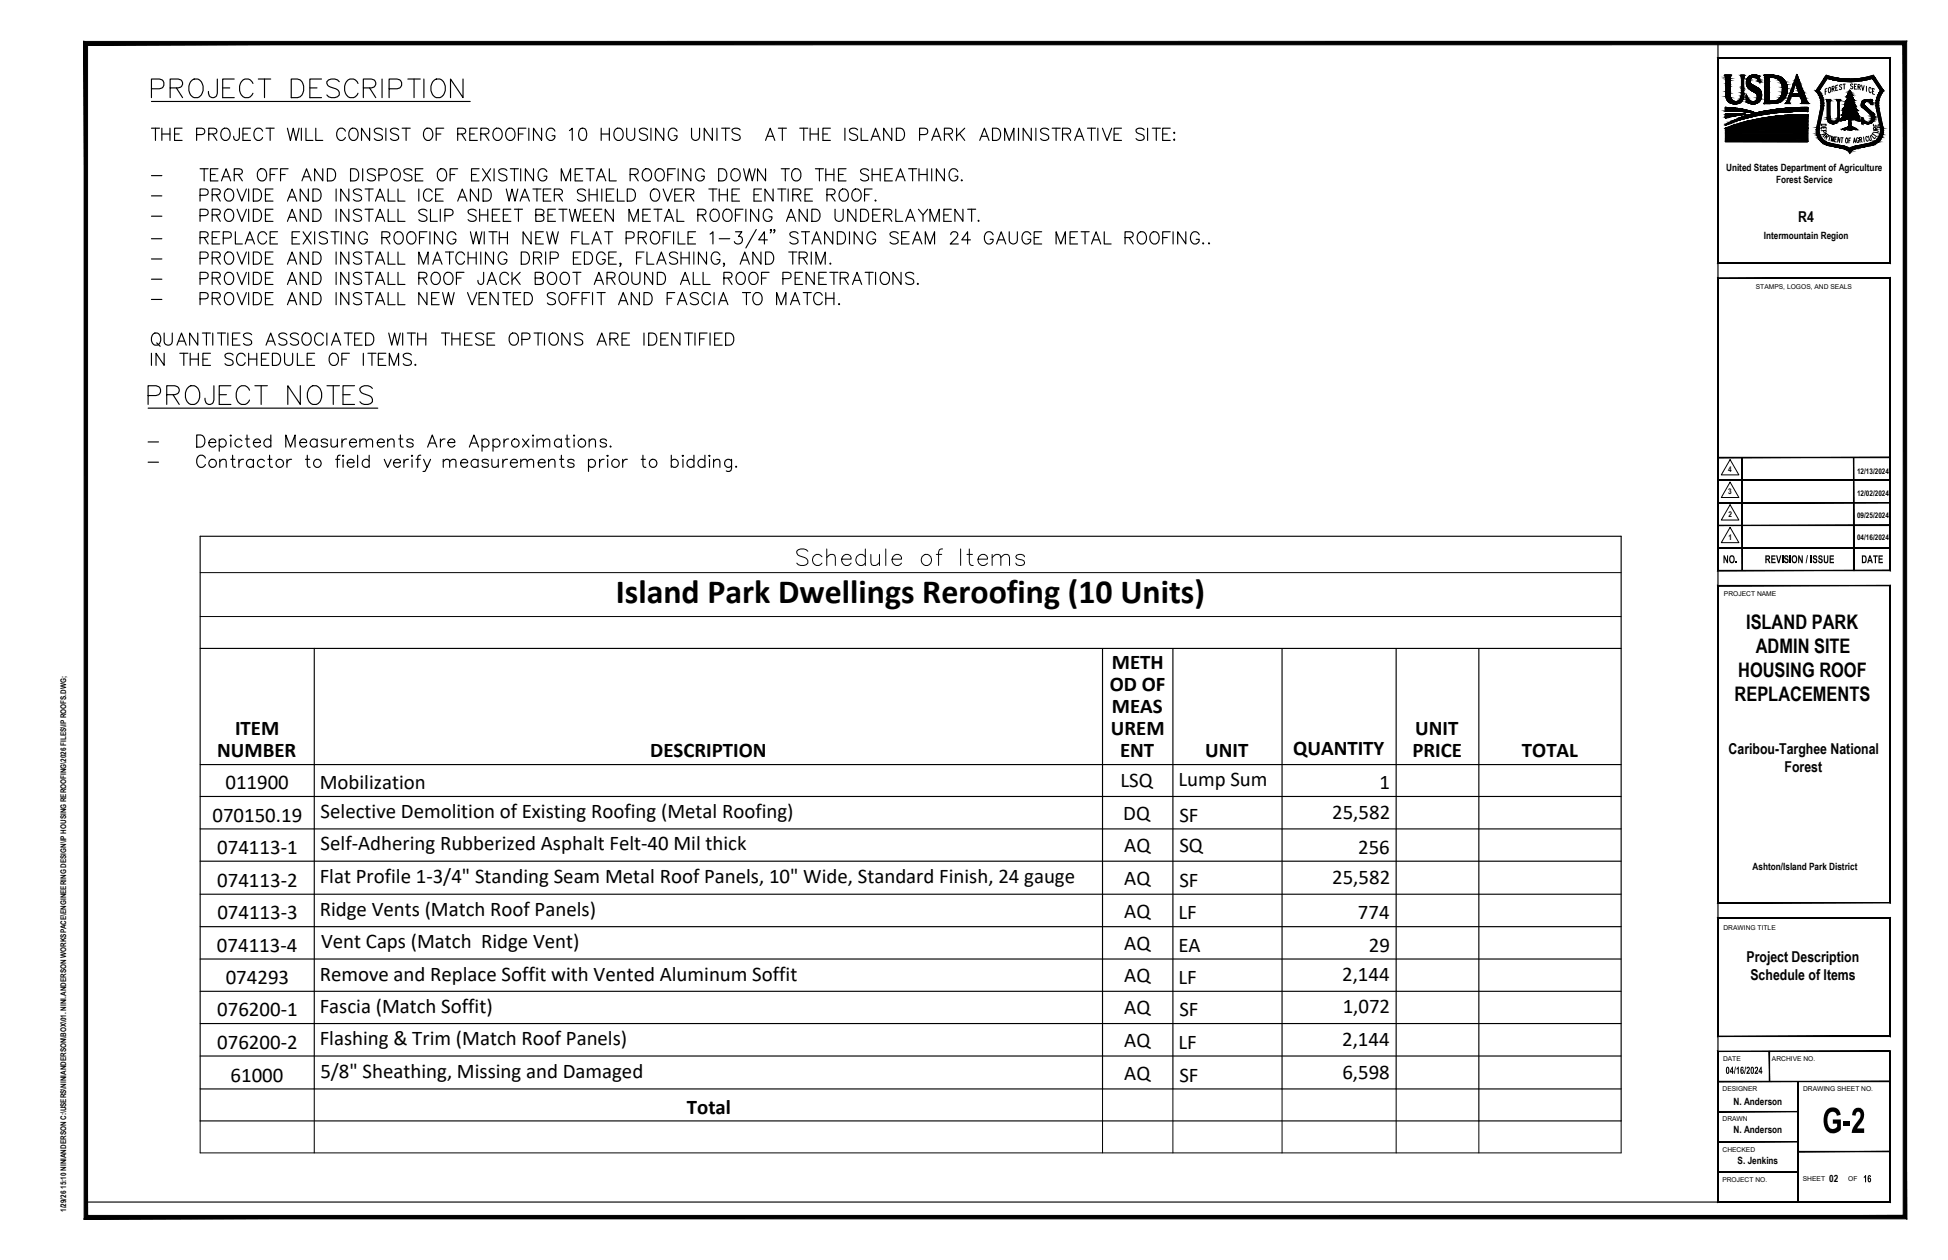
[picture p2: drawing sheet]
<svg xmlns="http://www.w3.org/2000/svg" width="432mm" height="279mm" viewBox="0 0 432 279" stroke-linecap="round" stroke-linejoin="round" font-family="sans-serif">
<defs><g id="words">
<text font-size="8.9" x="403.9" y="251.2">G-2</text>
<text font-size="7.5" x="136.5" y="133.8">Island Park Dwellings Reroofing (10 Units)</text>
<text font-size="7.1" x="175.3" y="126.6">Schedule of Items</text>
<g font-size="4.6">
<text x="246.4" y="148.3">METH</text>
<text x="246" y="153.2">OD OF</text>
<text x="246.5" y="158.2">MEAS</text>
<text x="48.1" y="167.9">NUMBER</text>
<text x="52.1" y="163">ITEM</text>
<text x="144.1" y="167.9">DESCRIPTION</text>
<text x="246.2" y="163">UREM</text>
<text x="248.3" y="167.9">ENT</text>
<text x="267.2" y="167.9">UNIT</text>
<text x="286.6" y="167.4">QUANTITY</text>
<text x="313.1" y="167.9">PRICE</text>
<text x="313.7" y="163">UNIT</text>
<text x="337.4" y="167.9">TOTAL</text>
<text x="50" y="175">011900</text>
<text x="70.9" y="175">Mobilization</text>
<text x="248.4" y="174.6">LSQ</text>
<text x="261.2" y="174.2">Lump Sum</text>
<text x="305.8" y="175">1</text>
<text x="47.1" y="182.2">070150.19</text>
<text x="71.1" y="181.4">Selective Demolition of Existing Roofing (Metal Roofing)</text>
<text x="249" y="181.8">DQ</text>
<text x="261.4" y="182.2">SF</text>
<text x="295.3" y="181.6">25,582</text>
<text x="48.2" y="189.3">074113-1</text>
<text x="71.1" y="188.6">Self-Adhering Rubberized Asphalt Felt-40 Mil thick</text>
<text x="249.2" y="189">AQ</text>
<text x="261.4" y="189">SQ</text>
<text x="301.1" y="189.3">256</text>
<text x="48.2" y="196.7">074113-2</text>
<text x="70.9" y="195.9">Flat Profile 1-3/4&quot; Standing Seam Metal Roof Panels, 10&quot; Wide, Standard Finish, 24 gauge</text>
<text x="249.2" y="196.3">AQ</text>
<text x="261.4" y="196.7">SF</text>
<text x="295.3" y="196">25,582</text>
<text x="48.2" y="203.9">074113-3</text>
<text x="70.9" y="203.1">Ridge Vents (Match Roof Panels)</text>
<text x="249.2" y="203.5">AQ</text>
<text x="261.2" y="203.9">LF</text>
<text x="301" y="203.9">774</text>
<text x="48.1" y="211.1">074113-4</text>
<text x="71.2" y="210.3">Vent Caps (Match Ridge Vent)</text>
<text x="249.2" y="210.7">AQ</text>
<text x="261.2" y="211.1">EA</text>
<text x="303.4" y="211.1">29</text>
<text x="50" y="218.2">074293</text>
<text x="70.9" y="217.4">Remove and Replace Soffit with Vented Aluminum Soffit</text>
<text x="249.2" y="217.8">AQ</text>
<text x="261.2" y="218.2">LF</text>
<text x="297.5" y="217.6">2,144</text>
<text x="48.2" y="225.3">076200-1</text>
<text x="70.9" y="224.6">Fascia (Match Soffit)</text>
<text x="249.2" y="225">AQ</text>
<text x="261.4" y="225.3">SF</text>
<text x="297.6" y="224.7">1,072</text>
<text x="48.2" y="232.5">076200-2</text>
<text x="70.9" y="231.8">Flashing &amp; Trim (Match Roof Panels)</text>
<text x="249.2" y="232.2">AQ</text>
<text x="261.2" y="232.6">LF</text>
<text x="297.5" y="231.9">2,144</text>
<text x="51.1" y="239.9">61000</text>
<text x="71" y="239.1">5/8&quot; Sheathing, Missing and Damaged</text>
<text x="249.2" y="239.5">AQ</text>
<text x="261.4" y="239.9">SF</text>
<text x="297.6" y="239.2">6,598</text>
<text x="152.3" y="246.9">Total</text>
</g>
<g font-size="4.4">
<text x="387.1" y="139.5">ISLAND PARK</text>
<text x="389.2" y="144.8">ADMIN SITE</text>
<text x="384.5" y="155.5">REPLACEMENTS</text>
<text x="385.3" y="150.2">HOUSING ROOF</text>
</g>
<g font-size="4">
<text x="403.2" y="32.1">R</text>
<text x="413.5" y="32.1">L</text>
</g>
<g font-size="3.5">
<text x="402.5" y="30.7">P</text>
<text x="402.5" y="31.4">A</text>
<text x="413.8" y="31.4">T</text>
<text x="414.2" y="30.7">U</text>
</g>
<g font-size="3.3">
<text x="398.6" y="49.2">R4</text>
<text x="383.2" y="167.2">Caribou-Targhee National</text>
<text x="395.6" y="171.2">Forest</text>
<text x="387.1" y="213.3">Project Description</text>
<text x="388" y="217.3">Schedule of Items</text>
</g>
<g font-size="3.1">
<text x="402.5" y="29.3">D</text>
<text x="402.5" y="30">E</text>
<text x="414.2" y="30">R</text>
<text x="414.2" y="29.3">E</text>
</g>
<g font-size="2.8">
<text x="381.9" y="124.9">NO.</text>
<text x="391.2" y="124.9">REVISION / ISSUE</text>
<text x="412.6" y="124.9">DATE</text>
</g>
<g font-size="2.5">
<text x="382.5" y="238.1">04/16/2024</text>
<text x="413" y="262.2">16</text>
</g>
<g font-size="2.2">
<text x="382.6" y="37.9">United States Department of Agriculture</text>
<text x="393.7" y="40.5">Forest Service</text>
<text x="391" y="52.9">Intermountain Region</text>
<text x="388.5" y="192.9">Ashton/Island Park District</text>
<text x="384.3" y="244.9">N. Anderson</text>
<text x="384.3" y="251.3">N. Anderson</text>
<text x="385.2" y="258.1">S. Jenkins</text>
<text x="405.5" y="262.2">02</text>
</g>
<g font-size="1.8">
<text x="383.1" y="104.6">4</text>
<text x="383.1" y="109.6">3</text>
<text x="383.1" y="114.6">2</text>
<text x="383.2" y="119.6">1</text>
</g>
<g font-size="1.7">
<text x="411.6" y="105.1">12/13/2024</text>
<text x="411.6" y="110">12/02/2024</text>
<text x="411.6" y="114.8">09/25/2024</text>
<text x="411.6" y="119.7">04/16/2024</text>
<text x="14.6" y="263.7" transform="rotate(-90 14.6 263.7)">15:10 NINIANDERSON C:\USERS\NINIANDERSON\BOX\01. NINI.ANDERSON WORKSPACE\ENGINEERING DESIGN\IP HOUSING REROOFING\2026 FILES\IP ROOFS.DWG;</text>
<text x="14.6" y="268.8" transform="rotate(-90 14.6 268.8)">1/29/26</text>
</g>
<g font-size="1.5">
<text x="389.2" y="64.1">STAMPS, LOGOS, AND SEALS</text>
<text x="382.1" y="132.2">PROJECT NAME</text>
<text x="382" y="206.3">DRAWING TITLE</text>
<text x="381.9" y="235.2">DATE</text>
<text x="392.8" y="235.4">ARCHIVE NO.</text>
<text x="381.8" y="241.9">DESIGNER</text>
<text x="399.7" y="242">DRAWING SHEET NO.</text>
<text x="381.8" y="248.5">DRAWN</text>
<text x="381.8" y="255.4">CHECKED</text>
<text x="381.8" y="262.1">PROJECT NO.</text>
<text x="399.6" y="261.9">SHEET</text>
<text x="409.7" y="261.9">OF</text>
</g>
</g></defs>
<!-- layer: 0 -->
<g fill="none" stroke="#000" stroke-width=".25">
<path d="M33.6 19.7h1.7a1.08 1.08 0 0 0 1.1-1.1 1.08 1.08 0 0 0-1.1-1.1h-1.7v4.2M37.7 19.5h1.8l.6-.2a.99 .99 0 0 0 0-1.6l-.6-.2h-1.8v4.2M39.1 19.5l1.4 2.2M42.2 18.1a1.42 1.42 0 0 1 1.5-.6 1.42 1.42 0 0 1 1.1 1 2.33 2.33 0 0 1-1 3.2 1.89 1.89 0 0 1-1.9-2.6zM48.2 17.5v3.2l-.2 .6a.99 .99 0 0 1-1.6 0l-.2-1M49.4 19.5h1.5M51.9 17.5h-2.5v4.2h2.5M56.1 18.5a1.53 1.53 0 0 0-1.8-1 1.53 1.53 0 0 0-1.2 1.6 1.91 1.91 0 0 0 2 2.6l.4-.2 .6-.8M57.3 17.5h2.7M58.6 17.5v4.2M64.6 17.5h1.3a2.25 2.25 0 0 1 1 3.6l-.4 .4-.6 .2h-1.3zM68.7 19.5h1.6"/>
<path d="M71.3 17.5h-2.6v4.2h2.6M75.2 18.1a1.81 1.81 0 0 0-2.7 0 1.06 1.06 0 0 0 .7 1.2l1.2 .4a1.01 1.01 0 0 1 .8 .8 1.01 1.01 0 0 1-.4 1 1.89 1.89 0 0 1-2.3-.4M79.4 18.5a1.53 1.53 0 0 0-1.8-1 1.53 1.53 0 0 0-1.2 1.6 1.91 1.91 0 0 0 2 2.6l.4-.2 .6-.8M80.5 19.5h1.8l.6-.2a.99 .99 0 0 0 0-1.6l-.6-.2h-1.8v4.2M81.9 19.5l1.4 2.2M84.7 17.5v4.2M86.3 19.7h1.7a1.08 1.08 0 0 0 1.1-1.1 1.08 1.08 0 0 0-1.1-1.1h-1.7v4.2M90.4 17.5h2.8M91.8 17.5v4.2M94 17.5v4.2M95.9 18.1a1.42 1.42 0 0 1 1.4-.6 1.42 1.42 0 0 1 1.2 1 2.33 2.33 0 0 1-1 3.2 1.91 1.91 0 0 1-2-2.6zM102.6 17.5v4.2l-2.7-4.2v4.2"/>
<path d="M33.6 22.5h70.6M33.6 28.4h1.8M33.6 38.9h2.3M34.5 28.4v2.7M35.9 28.4v2.7M35.9 29.7h1.8M37.7 28.4v2.7M38.7 29.7h1M40.4 28.4h-1.7v2.7h1.7M43.6 29.8l1.5-.1a.72 .72 0 0 0 .3-.8 .72 .72 0 0 0-.7-.5h-1.1v2.7M44.3 37.4h1.8M45.3 37.4v2.7"/>
<path d="M46.3 29.7l1.5-.1a.63 .63 0 0 0 0-1l-1.5-.2v2.7M46.7 38.7h1M47.2 29.7l.9 1.4M48.3 37.4h-1.6v2.7h1.6M49.2 28.8a1 1 0 0 1 1.2-.3 1 1 0 0 1 .6 1 1.17 1.17 0 0 1-.2 1.2 1.17 1.17 0 0 1-1.3 .3 1.65 1.65 0 0 1-.3-2.2zM49.5 39.2h1.3M51.9 38.7l1.6-.1a.62 .62 0 0 0 0-1.1l-1.6-.1v2.7M52.8 38.7l.9 1.4M53.1 28.4v2.1a.69 .69 0 0 1-.8 .6 .77 .77 0 0 1-.5-.9M53.8 29.7h1.1M55.5 28.4h-1.7v2.7h1.7M57.6 37.5a1.24 1.24 0 0 1 1.4 .5 1.24 1.24 0 0 1 0 1.5 .99 .99 0 0 1-1.2 .6 .99 .99 0 0 1-.8-1 1.62 1.62 0 0 1 .6-1.6z"/>
<path d="M58.2 29.1a.99 .99 0 0 0-1.1-.7 .99 .99 0 0 0-.8 1.1 1.17 1.17 0 0 0 .2 1.2 1.17 1.17 0 0 0 1.3 .3l.4-.5M59 28.4h1.8M59.9 28.4v2.7M59.9 38.7h1M61.5 37.4h-1.6v2.7M62.2 38.7h1M63.7 28.4l.7 2.7 .6-2.7 .6 2.7 .7-2.7M63.9 37.4h-1.7v2.7M66.8 28.4v2.7M67.3 39.2h1.3M67.8 28.4v2.7h1.6M70 28.4v2.7h1.5"/>
<path d="M71.5 37.4v2.7l-1.8-2.7v2.7M72.6 37.4h.9a1.43 1.43 0 0 1 .9 1.4 1.43 1.43 0 0 1-.9 1.3h-.9zM76.6 29.1a.99 .99 0 0 0-1.2-.7 .99 .99 0 0 0-.8 1.1 1.17 1.17 0 0 0 .3 1.2 1.17 1.17 0 0 0 1.3 .3l.4-.5M77.7 37.4h.9a1.44 1.44 0 0 1 .9 1.4 1.44 1.44 0 0 1-.9 1.3h-.9zM77.8 28.6a1.24 1.24 0 0 1 1.5 .4 1.24 1.24 0 0 1-.1 1.5 .99 .99 0 0 1-1.1 .6 .99 .99 0 0 1-.8-1 1.7 1.7 0 0 1 .5-1.5zM80.4 37.4v2.7M81.9 28.4v2.7l-1.8-2.7v2.7M83.2 37.8a1.02 1.02 0 0 0-1-.4 1.02 1.02 0 0 0-.8 .7l.3 .3 1 .4a.66 .66 0 0 1 .5 .5 .66 .66 0 0 1-.2 .7 1.25 1.25 0 0 1-1.6-.3M84 38.8h1.2a.7 .7 0 0 0 .6-.7 .7 .7 0 0 0-.6-.7h-1.2v2.7M84.8 28.8a1.2 1.2 0 0 0-1.8 0 .69 .69 0 0 0 .5 .8l.7 .2a.64 .64 0 0 1 .5 .5 .64 .64 0 0 1-.2 .7 1.16 1.16 0 0 1-1.5-.3M85.5 28.4v2.7M87.2 37.5a1.24 1.24 0 0 1 1.4 .5 1.24 1.24 0 0 1 0 1.5 .98 .98 0 0 1-1.1 .6 .98 .98 0 0 1-.8-1 1.62 1.62 0 0 1 .5-1.6z"/>
<path d="M88.3 28.8a1.19 1.19 0 0 0-1.7 0 .73 .73 0 0 0 .5 .8l.7 .2a.65 .65 0 0 1 .5 .5 .65 .65 0 0 1-.2 .7 1.19 1.19 0 0 1-1.5-.3M89.1 28.4h1.8M90 28.4v2.7M91.3 37.8a1.02 1.02 0 0 0-1-.4 1.02 1.02 0 0 0-.8 .7l.3 .3 1 .4a.66 .66 0 0 1 .5 .5 .66 .66 0 0 1-.2 .7 1.25 1.25 0 0 1-1.6-.3M92.1 38.7h1M93.7 37.4h-1.6v2.7h1.6M94.4 28.6a1.24 1.24 0 0 1 1.4 .4 1.24 1.24 0 0 1 0 1.5 .99 .99 0 0 1-1.1 .6 .99 .99 0 0 1-.8-1 1.7 1.7 0 0 1 .5-1.5zM96.7 29.7h1M97.5 37.5a1.24 1.24 0 0 1 1.4 .5 1.24 1.24 0 0 1 0 1.5 .99 .99 0 0 1-1.2 .6 .99 .99 0 0 1-.8-1 1.56 1.56 0 0 1 .6-1.6zM98.4 28.4h-1.7v2.7M99.8 38.7h1M101.5 29.7l1.5-.1a.63 .63 0 0 0 0-1l-1.5-.2v2.7"/>
<path d="M101.5 37.4h-1.7v2.7M102.3 29.7l.9 1.4M104.1 29.7h1.1M104.5 38.7h1.1M105.8 28.4h-1.7v2.7h1.7M106.2 37.4h-1.7v2.7h1.7M106.6 29.7l1.5-.1a.63 .63 0 0 0 0-1l-1.5-.2v2.7M107 37.4l1.8 2.7M107.5 29.7l.9 1.4M108.8 37.4l-1.8 2.7M109.5 28.8a1 1 0 0 1 1.2-.3 1 1 0 0 1 .6 1 1.17 1.17 0 0 1-.2 1.2 1.17 1.17 0 0 1-1.3 .3 1.65 1.65 0 0 1-.3-2.2zM109.5 37.4v2.7"/>
<path d="M112.4 37.8a1.02 1.02 0 0 0-1-.4 1.02 1.02 0 0 0-.8 .7l.2 .3 1 .4a.66 .66 0 0 1 .5 .5 .66 .66 0 0 1-.2 .7 1.25 1.25 0 0 1-1.5-.3M112.6 28.6a1.24 1.24 0 0 1 1.4 .4 1.24 1.24 0 0 1 0 1.5 .99 .99 0 0 1-1.1 .6 .99 .99 0 0 1-.8-1 1.7 1.7 0 0 1 .5-1.5zM113.1 37.4h1.8M114 37.4v2.7M114.9 29.7h1.1M115.4 37.4v2.7M116.6 28.4h-1.7v2.7M117.2 28.4v2.7M118.3 37.4v2.7l-1.8-2.7v2.7M120.1 28.4v2.7l-1.8-2.7v2.7M121.2 38.1a.99 .99 0 0 0-1.1-.7 .99 .99 0 0 0-.8 1 1.18 1.18 0 0 0 .2 1.3 1.18 1.18 0 0 0 1.3 .3l.4-.5v-.4h-.6M123 29.1a.99 .99 0 0 0-1.1-.7 .99 .99 0 0 0-.8 1.1 1.17 1.17 0 0 0 .2 1.2 1.17 1.17 0 0 0 1.3 .3l.4-.5v-.4h-.6"/>
<path d="M126.2 29l.7-.6v2.7M127.5 38.7h1M128.7 28.6a.86 .86 0 0 1 1.2 .4 2.2 2.2 0 0 1-.2 2 .83 .83 0 0 1-1.3-.4 2.1 2.1 0 0 1 .3-2zM129.2 37.4h-1.7v2.7h1.7M129.9 37.4h1.8M130.8 37.4v2.7M132.6 39.2h1.3M133.3 29.7h1.8M133.3 28.4v2.7M135.1 37.4v2.7h1.5M135.1 28.4v2.7M136.3 28.8a1 1 0 0 1 1.2-.3 1 1 0 0 1 .6 1 1.17 1.17 0 0 1-.2 1.2 1.17 1.17 0 0 1-1.3 .3 1.65 1.65 0 0 1-.3-2.2z"/>
<path d="M138.9 28.4v2a.89 .89 0 0 0 .9 .7 .89 .89 0 0 0 .9-.7v-2M139.7 38.7l1.5-.1a.62 .62 0 0 0 0-1.1l-1.5-.1v2.7M140.6 38.7l.9 1.4M142.6 37.8a1 1 0 0 1 1.2-.3 1 1 0 0 1 .6 .9 1.17 1.17 0 0 1-.2 1.3 1.17 1.17 0 0 1-1.3 .3 1.66 1.66 0 0 1-.3-2.2zM143.5 28.8a1.19 1.19 0 0 0-1.8 0 .69 .69 0 0 0 .5 .8l.8 .2a.65 .65 0 0 1 .5 .5 .65 .65 0 0 1-.2 .7 1.18 1.18 0 0 1-1.6-.3M144.3 28.4v2.7M145.5 37.8a1 1 0 0 1 1.1-.3 1 1 0 0 1 .7 .9 1.18 1.18 0 0 1-.3 1.3 1.18 1.18 0 0 1-1.3 .3 1.69 1.69 0 0 1-.2-2.2zM147.1 28.4v2.7l-1.8-2.7v2.7M148 38.7h1M149.7 37.4h-1.7v2.7M150.1 29.1a.99 .99 0 0 0-1.2-.7 .99 .99 0 0 0-.8 1.1 1.17 1.17 0 0 0 .3 1.2 1.17 1.17 0 0 0 1.3 .3l.4-.5v-.4h-.7M150.3 37.4v2.7"/>
<path d="M153.1 37.4v2.7l-1.7-2.7v2.7M153.3 28.4v2a.89 .89 0 0 0 .9 .7 .89 .89 0 0 0 .9-.7v-2M156.1 38.1a.99 .99 0 0 0-1.1-.7 .99 .99 0 0 0-.8 1 1.18 1.18 0 0 0 .2 1.3 1.18 1.18 0 0 0 1.3 .3l.4-.5v-.4h-.6M157.9 28.4v2.7l-1.8-2.7v2.7M158.9 28.4v2.7M159.3 37.4h.9a1.44 1.44 0 0 1 .9 1.4 1.44 1.44 0 0 1-.9 1.3h-.9zM160 28.4h1.8M160.8 28.4v2.7M162.5 37.5a1.24 1.24 0 0 1 1.5 .5 1.24 1.24 0 0 1-.1 1.5 .99 .99 0 0 1-1.1 .6 .99 .99 0 0 1-.8-1 1.62 1.62 0 0 1 .5-1.6zM164.1 28.8a1.2 1.2 0 0 0-1.8 0 .69 .69 0 0 0 .5 .8l.7 .2a.64 .64 0 0 1 .5 .5 .64 .64 0 0 1-.2 .7 1.18 1.18 0 0 1-1.5-.3M164.8 37.4l.7 2.7 .6-2.7 .7 2.7 .6-2.7M169.7 31.1l1-2.7 1 2.7"/>
<path d="M169.7 37.4v2.7l-1.8-2.7v2.7M170.1 30.2h1.3M172.5 28.4h1.8M173.2 37.4h1.8M173.4 28.4v2.7M174.1 37.4v2.7M176 37.5a1.24 1.24 0 0 1 1.4 .5 1.24 1.24 0 0 1 0 1.5 .99 .99 0 0 1-1.1 .6 .99 .99 0 0 1-.8-1 1.62 1.62 0 0 1 .5-1.6zM177.3 28.4h1.8M178.2 28.4v2.7M179.6 29.7h1.8M179.6 28.4v2.7M180.7 37.4h1.8"/>
<path d="M181.4 28.4v2.7M181.6 37.4v2.7M182.4 29.7h1M183 38.7h1.8M183 37.4v2.7M184.1 28.4h-1.7v2.7h1.7M184.8 37.4v2.7M185.9 38.7h1M187.3 28.4v2.7M187.5 37.4h-1.6v2.7h1.6M190.1 28.8a1.19 1.19 0 0 0-1.8 0 .68 .68 0 0 0 .5 .8l.8 .2a.65 .65 0 0 1 .5 .5 .65 .65 0 0 1-.3 .7 1.19 1.19 0 0 1-1.5-.3M190.9 28.4v2.7h1.5"/>
<path d="M192.5 37.8a1 1 0 0 0-.9-.4 1 1 0 0 0-.8 .7l.2 .3 1 .4a.66 .66 0 0 1 .5 .5 .66 .66 0 0 1-.2 .7 1.23 1.23 0 0 1-1.5-.3M193.1 31.1l1-2.7 1 2.7M193.3 38.7h1.8M193.3 37.4v2.7M193.4 30.2h1.3M195.1 37.4v2.7M196.1 38.7h1.1M197.7 28.4v2.7l-1.8-2.7v2.7M197.8 37.4h-1.7v2.7h1.7M198.7 28.4h.9a1.45 1.45 0 0 1 .9 1.4 1.45 1.45 0 0 1-.9 1.3h-.9zM198.9 39.2h1.3M201.4 37.4h1.8"/>
<path d="M202.3 37.4v2.7M203.7 38.7h1.8M203.7 37.4v2.7M203.8 29.8l1.6-.1a.72 .72 0 0 0 .2-.8 .72 .72 0 0 0-.6-.5h-1.2v2.7M205.5 37.4v2.7M206.5 31.1l1.1-2.7 1 2.7M206.5 37.4v2.7M206.9 30.2h1.3M209.3 29.7l1.6-.1a.63 .63 0 0 0 0-1l-1.6-.2v2.7M209.3 37.4v2.7l-1.7-2.7v2.7M210.2 29.7l.9 1.4M212 28.4v2.7"/>
<path d="M212.3 38.1a.99 .99 0 0 0-1.1-.7 .99 .99 0 0 0-.8 1 1.18 1.18 0 0 0 .2 1.3 1.18 1.18 0 0 0 1.3 .3l.4-.5v-.4h-.6M212.7 29.6l1.1 1.5M213.2 39.9l-.1 .1 .1 .1 .1-.1M213.8 28.4l-1.8 1.8M217.2 31.1l1-2.7 1 2.7M217.6 30.2h1.2M220 28.4h.9a1.45 1.45 0 0 1 .9 1.4 1.45 1.45 0 0 1-.9 1.3h-.9zM222.7 31.1v-2.7l1 2.7 1-2.7v2.7M225.8 28.4v2.7M228.6 28.4v2.7l-1.8-2.7v2.7M229.6 28.4v2.7M232.5 28.8a1.2 1.2 0 0 0-1.8 0 .69 .69 0 0 0 .5 .8l.7 .2a.64 .64 0 0 1 .5 .5 .64 .64 0 0 1-.2 .7 1.16 1.16 0 0 1-1.5-.3"/>
<path d="M233.2 28.4h1.8M234.1 28.4v2.7M235.5 29.7l1.6-.1a.63 .63 0 0 0 0-1l-1.6-.2v2.7M236.4 29.7l.9 1.4M238.2 31.1l1-2.7 1.1 2.7M238.6 30.2h1.3M241 28.4h1.8M241.9 28.4v2.7M243.4 28.4v2.7M244.4 28.4l1 2.7 1-2.7M247 29.7h1M248.6 28.4h-1.6v2.7h1.6"/>
<path d="M253.6 28.8a1.2 1.2 0 0 0-1.8 0 .69 .69 0 0 0 .5 .8l.8 .2a.65 .65 0 0 1 .5 .5 .65 .65 0 0 1-.2 .7 1.18 1.18 0 0 1-1.6-.3M254.4 28.4v2.7M255.4 28.4h1.8M256.3 28.4v2.7M257.7 29.7h1M259.4 28.4h-1.7v2.7h1.7M260.2 29.5l.1-.2 .1 .2-.1 .1zM260.2 31l.1-.1 .1 .1-.1 .1zM33.6 43.4h2.3M33.6 47.9h2.3M33.6 52.9h2.3M33.6 57.4h2.3"/>
<path d="M44.3 43.3h1.2a.7 .7 0 0 0 .7-.7 .7 .7 0 0 0-.7-.7h-1.2v2.7M44.3 47.8h1.2a.71 .71 0 0 0 .7-.7 .71 .71 0 0 0-.7-.7h-1.2v2.7M44.3 52.7l1.6-.1a.63 .63 0 0 0 0-1.1l-1.6-.1v2.7M44.3 57.3h1.2a.71 .71 0 0 0 .7-.7 .71 .71 0 0 0-.7-.7h-1.2v2.7M45.3 52.7l.8 1.4M47 43.2l1.6-.1a.62 .62 0 0 0 0-1.1l-1.6-.1v2.7M47 47.7l1.6-.2a.62 .62 0 0 0 0-1l-1.6-.1v2.7M47 57.2l1.6-.2a.63 .63 0 0 0 0-1l-1.6-.1v2.7M47 52.7h1.1M47.9 43.2l.9 1.4M47.9 47.7l.9 1.4M47.9 57.2l.9 1.4"/>
<path d="M48.7 51.4h-1.7v2.7h1.7M49.1 40.1l1-2.7 1 2.7M49.5 52.8h1.1a.71 .71 0 0 0 .7-.7 .71 .71 0 0 0-.7-.7h-1.1v2.7M50.2 42a1.24 1.24 0 0 1 1.5 .5 1.24 1.24 0 0 1 0 1.5 .99 .99 0 0 1-1.2 .6 .99 .99 0 0 1-.8-1 1.63 1.63 0 0 1 .5-1.6zM50.2 46.5a1.24 1.24 0 0 1 1.5 .4 1.24 1.24 0 0 1 0 1.6 .99 .99 0 0 1-1.2 .6 .99 .99 0 0 1-.8-1 1.63 1.63 0 0 1 .5-1.6zM50.2 56a1.25 1.25 0 0 1 1.5 .4 1.25 1.25 0 0 1 0 1.5 .99 .99 0 0 1-1.2 .7 .99 .99 0 0 1-.8-1 1.7 1.7 0 0 1 .5-1.6zM52.2 51.4v2.7h1.5M52.6 41.9l1 2.7 1-2.7M52.6 46.4l1 2.7 1-2.7M52.6 55.9l1 2.7 1-2.7M54.4 54.1l1-2.7 1 2.7M54.7 53.2h1.3"/>
<path d="M55.1 41.9v2.7M55.1 46.4v2.7M55.1 55.9v2.7M56.2 41.9h.8a1.43 1.43 0 0 1 1 1.4 1.43 1.43 0 0 1-1 1.3h-.8zM56.2 46.4h.8a1.43 1.43 0 0 1 1 1.3 1.43 1.43 0 0 1-1 1.4h-.8zM56.2 55.9h.8a1.44 1.44 0 0 1 1 1.3 1.44 1.44 0 0 1-1 1.4h-.8zM58.8 43.2h1.1M58.8 47.7h1.1M58.8 57.2h1.1M59.1 52a.99 .99 0 0 0-1.1-.6 .99 .99 0 0 0-.8 1 1.17 1.17 0 0 0 .2 1.3 1.17 1.17 0 0 0 1.3 .3l.4-.6M59.9 52.7h1M60.5 41.9h-1.7v2.7h1.7"/>
<path d="M60.5 46.4h-1.7v2.7h1.7M60.5 55.9h-1.7v2.7h1.7M61.5 51.4h-1.6v2.7h1.6M63.7 44.6l1-2.7 1.1 2.7M63.7 49.1l1-2.7 1.1 2.7M63.7 58.6l1-2.7 1.1 2.7M64.1 43.7h1.3M64.1 48.2h1.3M64.1 57.7h1.3M64.7 52.7h1.1M66.4 51.4h-1.7v2.7h1.7M66.9 40.1l1-2.7 1.1 2.7"/>
<path d="M67.2 51.4l1.8 2.7M68.3 41.9v2.7l-1.8-2.7v2.7M68.3 46.4v2.7l-1.8-2.7v2.7M68.3 55.9v2.7l-1.8-2.7v2.7M69 51.4l-1.8 2.7M69.4 41.9h.9a1.44 1.44 0 0 1 .9 1.4 1.44 1.44 0 0 1-.9 1.3h-.9zM69.4 46.4h.9a1.44 1.44 0 0 1 .9 1.3 1.44 1.44 0 0 1-.9 1.4h-.9zM69.4 55.9h.9a1.45 1.45 0 0 1 .9 1.3 1.45 1.45 0 0 1-.9 1.4h-.9zM69.7 51.4v2.7M72.6 51.8a1.2 1.2 0 0 0-1.8 0 .69 .69 0 0 0 .5 .8l.8 .2a.64 .64 0 0 1 .5 .5 .64 .64 0 0 1-.3 .7 1.18 1.18 0 0 1-1.5-.3M73.3 51.4h1.8M74.3 51.4v2.7"/>
<path d="M74.5 41.9v2.7M74.5 46.4v2.7M74.5 55.9v2.7M75.6 51.4v2.7M77.3 41.9v2.7l-1.8-2.7v2.7M77.3 46.4v2.7l-1.8-2.7v2.7M77.3 55.9v2.7l-1.8-2.7v2.7M78.5 51.4v2.7l-1.8-2.7v2.7M80.1 42.3a1.02 1.02 0 0 0-1.8 .2l.3 .4 1 .4a.67 .67 0 0 1 .3 1.2 1.26 1.26 0 0 1-1.6-.3M80.1 46.8a1.02 1.02 0 0 0-1.8 .2 1.4 1.4 0 0 0 1.3 .8 .65 .65 0 0 1 .5 .5 .65 .65 0 0 1-.2 .7 1.26 1.26 0 0 1-1.6-.3M80.1 56.3a1.01 1.01 0 0 0-.9-.5 1.01 1.01 0 0 0-.9 .7l.3 .4 1 .4a.66 .66 0 0 1 .5 .5 .66 .66 0 0 1-.2 .7 1.23 1.23 0 0 1-1.6-.3M80.9 41.9h1.8"/>
<path d="M80.9 46.4h1.8M80.9 55.9h1.8M81.4 52a.99 .99 0 0 0-1.1-.6 .99 .99 0 0 0-.8 1 1.17 1.17 0 0 0 .3 1.3 1.17 1.17 0 0 0 1.2 .3l.4-.6v-.3h-.6M81.8 41.9v2.7M81.8 46.4v2.7M81.8 55.9v2.7M83.2 44.6l1-2.7 1.1 2.7M83.2 49.1l1-2.7 1.1 2.7M83.2 58.6l1-2.7 1.1 2.7M83.6 43.7h1.3M83.6 48.2h1.3M83.6 57.7h1.3"/>
<path d="M84.6 52.7l1.6-.1a.63 .63 0 0 0 0-1.1l-1.6-.1v2.7M85.5 52.7l.9 1.4M86 41.9v2.7h1.6M86 46.4v2.7h1.6M86 55.9v2.7h1.6M87.6 51.8a1 1 0 0 1 1.1-.4 1 1 0 0 1 .7 1 1.17 1.17 0 0 1-.3 1.3 1.17 1.17 0 0 1-1.3 .3 1.68 1.68 0 0 1-.2-2.2zM88.2 41.9v2.7h1.6M88.2 46.4v2.7h1.6M88.2 55.9v2.7h1.6M90.4 51.8a1 1 0 0 1 1.1-.4 1 1 0 0 1 .7 1 1.17 1.17 0 0 1-.3 1.3 1.17 1.17 0 0 1-1.2 .3 1.68 1.68 0 0 1-.3-2.2zM92.8 58.6v-2.7l1.1 2.7 1-2.7v2.7M92.8 41.9v2.7"/>
<path d="M93 52.7h1M94.6 46.8a1.02 1.02 0 0 0-1.8 .2 1.4 1.4 0 0 0 1.3 .8 .65 .65 0 0 1 .5 .5 .65 .65 0 0 1-.2 .7 1.26 1.26 0 0 1-1.6-.3M94.6 51.4h-1.6v2.7M95.3 51.4v2.7M95.4 46.4v2.7h1.5M95.8 42.5a.99 .99 0 0 0-1.1-.6 .99 .99 0 0 0-.8 1 1.18 1.18 0 0 0 .2 1.3 1.18 1.18 0 0 0 1.3 .3l.4-.5M95.9 58.6l1-2.7 1.1 2.7M96.3 57.7h1.3M96.6 43.2h1M97.6 46.4v2.7M98.1 51.4v2.7l-1.8-2.7v2.7M98.2 41.9h-1.6v2.7h1.6"/>
<path d="M98.6 47.8h1.2a.71 .71 0 0 0 .6-.7 .71 .71 0 0 0-.6-.7h-1.2v2.7M98.7 55.9h1.8M99.7 55.9v2.7M101 52a.99 .99 0 0 0-1.1-.6 .99 .99 0 0 0-.8 1 1.18 1.18 0 0 0 .3 1.3 1.18 1.18 0 0 0 1.3 .3l.3-.6v-.3h-.6M101.5 44.6l1-2.7 1 2.7M101.8 43.7h1.3M103 56.5a.99 .99 0 0 0-1.2-.6 .99 .99 0 0 0-.8 1 1.2 1.2 0 0 0 .3 1.3 1.2 1.2 0 0 0 1.3 .3l.4-.6M103.8 57.2h1.8M103.8 55.9v2.7M104.3 51.4l.6 2.7 .7-2.7 .6 2.7 .6-2.7M105.6 46.8a1.02 1.02 0 0 0-1-.4 1.02 1.02 0 0 0-.8 .6l.5 .5a1.4 1.4 0 0 1 1.3 .8v.4a1.2 1.2 0 0 1-1.8 0M105.6 55.9v2.7"/>
<path d="M106.1 41.9v2.7l-1.8-2.7v2.7M106.3 47.7h1.8M106.3 46.4v2.7M106.6 55.9v2.7M107.1 41.9h.9a1.44 1.44 0 0 1 .9 1.4 1.44 1.44 0 0 1-.9 1.3h-.9zM107.3 51.4v2.7M108.1 46.4v2.7M108.4 51.4h1.8M109.1 47.7h1.1M109.3 51.4v2.7M109.4 55.9v2.7l-1.8-2.7v2.7M110.7 52.7h1.8"/>
<path d="M110.7 51.4v2.7M110.8 46.4h-1.7v2.7h1.7M111.6 47.7h1M112.2 41.9l.7 2.7 .6-2.7 .7 2.7 .6-2.7M112.4 56.5a.99 .99 0 0 0-1.2-.6 .99 .99 0 0 0-.8 1 1.19 1.19 0 0 0 .3 1.3 1.19 1.19 0 0 0 1.3 .3l.4-.6v-.3h-.7M112.5 51.4v2.7M113.2 46.4h-1.6v2.7h1.6M114 46.4h1.8M114.9 46.4v2.7M115.3 44.6l1-2.7 1 2.7M115.5 55.9h1a1.45 1.45 0 0 1 .9 1.3 1.45 1.45 0 0 1-.9 1.4h-1zM115.7 43.7h1.3"/>
<path d="M117.7 51.4v2.7l-1.7-2.7v2.7M118.1 41.9h1.8M118.3 57.2h1.1a.69 .69 0 0 0 .7-.8l-.3-.4-.4-.1h-1.1v2.7M118.8 47.7l1.5-.2a.62 .62 0 0 0 0-1l-1.5-.1v2.7l1.5-.1a.72 .72 0 0 0 0-1.2l-.4-.1M118.8 52.7h1M119 41.9v2.7M119.1 57.2l1 1.4M120.4 51.4h-1.6v2.7h1.6M120.4 43.2h1.1M120.9 55.9v2.7M121.2 51.4l.6 2.7 .7-2.7 .6 2.7 .7-2.7M121.5 47.7h1"/>
<path d="M122 57.3h1.1a.71 .71 0 0 0 .7-.7 .71 .71 0 0 0-.7-.7h-1.1v2.7M122.1 41.9h-1.7v2.7h1.7M122.9 43.2l1.5-.1a.62 .62 0 0 0 0-1.1l-1.5-.1v2.7M123.1 46.4h-1.6v2.7h1.6M123.8 43.2l.9 1.4M123.9 46.4h1.8M124.4 40.1v-2.7l1 2.7 1.1-2.7v2.7M124.8 46.4v2.7M126.2 46.4l.7 2.7 .6-2.7 .6 2.7 .7-2.7M126.7 52.7h1M127.1 57.2h1M128.4 51.4h-1.7v2.7"/>
<path d="M128.8 55.9h-1.7v2.7h1.7M129 51.4v2.7h1.6M129.3 47.7h1M129.5 55.9h1a1.45 1.45 0 0 1 .9 1.3 1.45 1.45 0 0 1-.9 1.4h-1zM129.8 42.3a1.02 1.02 0 0 0-1.8 .2l.2 .4 1.1 .4a.67 .67 0 0 1 .2 1.2 1.26 1.26 0 0 1-1.5-.3M130.6 43.2h1.8M130.6 41.9v2.7M131 46.4h-1.7v2.7h1.7M131.2 54.1l1-2.7 1.1 2.7M131.6 53.2h1.3M131.7 47.7h1.1M132.2 40.1l1.1-2.7 1 2.7"/>
<path d="M132.4 41.9v2.7M133.4 46.4h-1.7v2.7h1.7M133.4 41.9v2.7M134 51.4h1.8M134.2 56.5a.99 .99 0 0 0-1.2-.6 .99 .99 0 0 0-.8 1 1.2 1.2 0 0 0 .3 1.3 1.2 1.2 0 0 0 1.3 .3l.4-.6v-.3h-.7M134.4 43.2h1M134.9 51.4v2.7M134.9 57.2h1.1M136 46.4v2.7l-1.8-2.7v2.7M136.1 41.9h-1.7v2.7h1.7M136.6 55.9h-1.7v2.7h1.7M136.9 41.9v2.7h1.5"/>
<path d="M137.6 58.5l-.1 .1-.1-.1 .1-.2a.49 .49 0 0 1-.1 .8M138.8 52.8h1.1a.71 .71 0 0 0 .7-.7 .71 .71 0 0 0-.7-.7h-1.1v2.7M139 41.9h.9a1.43 1.43 0 0 1 1 1.4 1.43 1.43 0 0 1-1 1.3h-.9zM139.4 49.1v-2.7l1 2.7 1.1-2.7v2.7M141.1 57.2h1M141.5 52.7l1.5-.1a.63 .63 0 0 0 0-1.1l-1.5-.1v2.7M142.4 52.7l.9 1.4M142.5 47.7h1M142.7 55.9h-1.6v2.7M143.4 55.9v2.7h1.5M144.2 46.4h-1.7v2.7h1.7M144.4 51.8a1 1 0 0 1 1.2-.4 1 1 0 0 1 .6 1 1.17 1.17 0 0 1-.2 1.3 1.17 1.17 0 0 1-1.3 .3 1.68 1.68 0 0 1-.3-2.2z"/>
<path d="M144.7 42a1.24 1.24 0 0 1 1.4 .5 1.24 1.24 0 0 1 0 1.5 .99 .99 0 0 1-1.1 .6 .99 .99 0 0 1-.8-1 1.63 1.63 0 0 1 .5-1.6zM144.9 46.4h1.8M145.6 58.6l1-2.7 1 2.7M145.8 46.4v2.7M146 57.7h1.3M147 41.9l1 2.7 1-2.7M147 52.7h1M147.3 49.1l1-2.7 1 2.7M147.6 48.2h1.3M148.7 51.4h-1.7v2.7M149.3 51.4v2.7M149.6 43.2h1"/>
<path d="M150.1 46.4v2.7h1.5M150.2 56.3a1 1 0 0 0-1-.5 1 1 0 0 0-.8 .7l.3 .4 1 .4a.66 .66 0 0 1 .5 .5 .66 .66 0 0 1-.3 .7 1.21 1.21 0 0 1-1.5-.3M150.3 51.4v2.7h1.6M151 57.2h1.8M151 55.9v2.7M151.2 41.9h-1.6v2.7h1.6M152 43.2l1.5-.1a.62 .62 0 0 0 0-1.1l-1.5-.1v2.7M152.5 52.7h1M152.8 55.9v2.7M152.9 43.2l.9 1.4M153.8 55.9v2.7M154.2 51.4h-1.7v2.7h1.7"/>
<path d="M154.7 47.7l1.5-.2a.62 .62 0 0 0 0-1l-1.5-.1v2.7M155.6 47.7l.9 1.4M156.6 55.9v2.7l-1.8-2.7v2.7M157.1 41.9h1.8M157.4 51.9l.6-.5v2.7M157.9 46.5a1.24 1.24 0 0 1 1.4 .5 1.24 1.24 0 0 1 0 1.5 .98 .98 0 0 1-1.1 .6 .98 .98 0 0 1-.8-1 1.63 1.63 0 0 1 .5-1.6zM158 41.9v2.7M159.4 43.2h1.8M159.4 41.9v2.7M159.4 52.9h2.4M159.6 56.5a.99 .99 0 0 0-1.2-.6 .99 .99 0 0 0-.8 1 1.18 1.18 0 0 0 .3 1.3 1.18 1.18 0 0 0 1.3 .3l.4-.6v-.3h-.7M160.6 58.5l-.1 .1-.2-.1 .2-.2a.49 .49 0 0 1-.2 .8"/>
<path d="M160.7 46.5a1.24 1.24 0 0 1 1.5 .4 1.24 1.24 0 0 1-.1 1.6 .99 .99 0 0 1-1.1 .6 .99 .99 0 0 1-.8-1 1.63 1.63 0 0 1 .5-1.6zM161.2 41.9v2.7M162.3 43.2h1M163 51.4h1.4l-.7 1a.87 .87 0 0 1 .9 1 .87 .87 0 0 1-1.2 .7l-.4-.1-.2-.4M163 47.7h1.1M163.9 41.9h-1.6v2.7h1.6M164.1 58.6l1-2.7 1 2.7M164.4 57.7h1.3M164.7 46.4h-1.7v2.7M165.3 46.4v2.7M167.1 43.2h1.1M167.6 50.9l-2.3 4.1"/>
<path d="M168.2 46.4v2.7l-1.8-2.7v2.7M168.7 55.9v2.7l-1.8-2.7v2.7M168.8 41.9h-1.7v2.7h1.7M169.7 55.9h.9a1.45 1.45 0 0 1 .9 1.3 1.45 1.45 0 0 1-.9 1.4h-.9zM170.1 53.2h-1.9l1.2-1.8v2.7M171 51l-.1 .1-.2-.1 .2-.1a.49 .49 0 0 1-.2 .7M171.1 47a.99 .99 0 0 0-1.1-.6 .99 .99 0 0 0-.8 1 1.18 1.18 0 0 0 .2 1.3 1.18 1.18 0 0 0 1.3 .3l.4-.5v-.4h-.6M171.4 41.9v2.7l-1.8-2.7v2.7M171.7 51l-.1 .1-.1-.1 .1-.1a.49 .49 0 0 1-.1 .7M172.4 41.9h1.8M173.3 41.9v2.7M174.3 49.1l1-2.7 1.1 2.7"/>
<path d="M174.7 41.9v2.7M174.7 48.2h1.3M174.8 55.9h1.8M175.7 43.2l1.6-.1a.62 .62 0 0 0 0-1.1l-1.6-.1v2.7M175.7 55.9v2.7M176.6 43.2l.9 1.4M176.9 51.8a1.19 1.19 0 0 0-1.8 0 .69 .69 0 0 0 .5 .8l.8 .2a.65 .65 0 0 1 .5 .5 .65 .65 0 0 1-.3 .7 1.18 1.18 0 0 1-1.5-.3M177.1 57.2l1.6-.2a.63 .63 0 0 0 0-1l-1.6-.1v2.7M177.7 51.4h1.8M178 57.2l.9 1.4M178.4 43.2h1.1M178.6 51.4v2.7"/>
<path d="M178.9 46.4v2.7l-1.8-2.7v2.7M179.8 55.9v2.7M180 46.4h.9a1.44 1.44 0 0 1 .9 1.3 1.44 1.44 0 0 1-.9 1.4h-.9zM180 54.1l1-2.7 1 2.7M180.1 41.9h-1.7v2.7h1.7M180.4 53.2h1.2M180.9 58.6v-2.7l1 2.7 1-2.7v2.7M183.3 43.2l1.5-.1a.62 .62 0 0 0 0-1.1l-1.5-.1v2.7M184.1 58.3l-.2 .2 .2 .1 .1-.1M184.2 43.2l.9 1.4M184.6 51.4v2.7l-1.8-2.7v2.7M185.1 46.4v1.9a.91 .91 0 0 0 .9 .8 .91 .91 0 0 0 .9-.8v-1.9"/>
<path d="M185.6 51.4h.9a1.45 1.45 0 0 1 .9 1.3 1.45 1.45 0 0 1-.9 1.4h-.9zM186.2 42.3a1 1 0 0 1 1.2-.4 1 1 0 0 1 .6 1 1.17 1.17 0 0 1-.2 1.3 1.17 1.17 0 0 1-1.3 .3 1.65 1.65 0 0 1-.3-2.2zM188.3 51.4v2.7M189.3 42a1.25 1.25 0 0 1 1.5 .5 1.25 1.25 0 0 1 0 1.5 .99 .99 0 0 1-1.2 .6 .99 .99 0 0 1-.8-1 1.63 1.63 0 0 1 .5-1.6zM189.7 46.4v2.7l-1.8-2.7v2.7M190.8 46.4h.8a1.44 1.44 0 0 1 1 1.3 1.44 1.44 0 0 1-1 1.4h-.8zM191.1 51.4v2.7l-1.8-2.7v2.7M191.6 43.2h1.1M193.3 41.9h-1.7v2.7M193.4 47.7h1.1M194.1 44.3l-.1 .2 .1 .1 .1-.1M194.1 52a.99 .99 0 0 0-1.2-.6 .99 .99 0 0 0-.7 1 1.17 1.17 0 0 0 .2 1.3 1.17 1.17 0 0 0 1.3 .3l.4-.6v-.3h-.7"/>
<path d="M195.1 46.4h-1.7v2.7h1.7M195.9 47.7l1.5-.2a.62 .62 0 0 0 0-1l-1.5-.1v2.7M196.8 47.7l.9 1.4M198.6 40.1l1-2.7 1 2.7M198.6 46.4v2.7h1.5M199.1 51.8a1.2 1.2 0 0 0-1.8 0 .69 .69 0 0 0 .5 .8l.8 .2a.65 .65 0 0 1 .5 .5 .65 .65 0 0 1-.3 .7 1.16 1.16 0 0 1-1.5-.3M199.9 52.7h1M200.7 49.1l1.1-2.7 1 2.7M201.1 48.2h1.3M201.5 51.4h-1.6v2.7h1.6M202.3 54.1l1-2.7 1 2.7M202.7 53.2h1.3"/>
<path d="M203.6 46.4l1 1.3 1-1.3M204.6 47.7v1.4M205.1 54.1v-2.7l1 2.7 1.1-2.7v2.7M206.1 49.1v-2.7l1.1 2.7 1-2.7v2.7M209.2 47.7h1M210.8 52l.2-.5 .8-.1a.66 .66 0 0 1 .4 1l-1.6 1.7h1.8M210.9 46.4h-1.7v2.7h1.7M213.4 46.4v2.7l-1.7-2.7v2.7M214.5 46.4h1.8M215.1 53.2h-1.9l1.3-1.8v2.7M215.4 46.4v2.7M216.9 48.8l-.1 .2 .1 .1 .1-.1"/>
<path d="M220.1 52a.99 .99 0 0 0-1.1-.6 .99 .99 0 0 0-.8 1 1.17 1.17 0 0 0 .3 1.3 1.17 1.17 0 0 0 1.2 .3l.4-.6v-.3h-.6M220.9 54.1l1-2.7 1 2.7M221.3 53.2h1.3M223.7 51.4v1.9a.91 .91 0 0 0 .9 .8 .91 .91 0 0 0 .9-.8v-1.9M228.5 52a.99 .99 0 0 0-1.2-.6 .99 .99 0 0 0-.8 1 1.17 1.17 0 0 0 .3 1.3 1.17 1.17 0 0 0 1.3 .3l.4-.6v-.3h-.7M229.2 52.7h1.1M230.9 51.4h-1.7v2.7h1.7M234.1 54.1v-2.7l1 2.7 1.1-2.7v2.7M237.2 52.7h1M238.9 51.4h-1.7v2.7h1.7M239.6 51.4h1.8M240.5 51.4v2.7"/>
<path d="M241.9 54.1l1.1-2.7 1 2.7M242.3 53.2h1.3M244.8 51.4v2.7h1.5M249.4 52.7l1.5-.1a.61 .61 0 0 0 0-1.1l-1.5-.1v2.7M250.3 52.7l.9 1.4M252.3 51.8a1 1 0 0 1 1.2-.4 1 1 0 0 1 .6 1 1.17 1.17 0 0 1-.2 1.3 1.17 1.17 0 0 1-1.3 .3 1.68 1.68 0 0 1-.3-2.2zM255.2 51.8a.98 .98 0 0 1 1.1-.4 .98 .98 0 0 1 .6 1 1.17 1.17 0 0 1-.2 1.3 1.17 1.17 0 0 1-1.3 .3 1.62 1.62 0 0 1-.2-2.2zM257.7 52.7h1M259.4 51.4h-1.7v2.7M260 51.4v2.7M262.8 51.4v2.7l-1.8-2.7v2.7M265.8 52a.99 .99 0 0 0-1.1-.6 .99 .99 0 0 0-.8 1 1.17 1.17 0 0 0 .2 1.3 1.17 1.17 0 0 0 1.3 .3l.4-.6v-.3h-.6"/>
<path d="M266.7 53.8l-.1 .2 .1 .1 .1-.1M268 53.8l-.1 .2 .1 .1 .1-.1M33.6 61.9h2.3M33.6 66.4h2.3M33.6 78.3v2.7M34.1 74a1.24 1.24 0 0 1 1.4 .4 1.24 1.24 0 0 1 0 1.5 .99 .99 0 0 1-1.1 .6 .99 .99 0 0 1-.8-1 1.63 1.63 0 0 1 .5-1.5zM34.7 76l.8 .8M36.4 73.9v1.9a.91 .91 0 0 0 .9 .7 .91 .91 0 0 0 .9-.7v-1.9M36.4 78.3v2.7l-1.8-2.7v2.7M39.2 76.5l1-2.6 1.1 2.6M39.6 75.6h1.3M39.9 78.3h1.8"/>
<path d="M40.7 78.3v2.7M42.2 78.3v2.7M42.2 79.6h1.8M43.8 73.9v2.6l-1.8-2.6v2.6M44 78.3v2.7M44.3 61.8h1.2a.7 .7 0 0 0 .7-.7 .7 .7 0 0 0-.7-.7h-1.2v2.7M44.3 66.3h1.2a.7 .7 0 0 0 .7-.7 .7 .7 0 0 0-.7-.7h-1.2v2.7M44.9 73.9h1.8M45 79.6h1M45.8 73.9v2.6M46.7 78.3h-1.7v2.7h1.7M47 61.7l1.6-.2a.62 .62 0 0 0 0-1l-1.6-.1v2.7"/>
<path d="M47 66.1l1.6-.1a.62 .62 0 0 0 0-1l-1.6-.1v2.7M47.2 73.9v2.6M47.9 61.7l.9 1.4M47.9 66.1l.9 1.5M48.2 73.9h1.8M49.1 73.9v2.6M50 60.8a1 1 0 0 1 1.1-.4 1 1 0 0 1 .7 1 1.18 1.18 0 0 1-.3 1.3 1.18 1.18 0 0 1-1.3 .2 1.69 1.69 0 0 1-.2-2.1zM50 65.3a1 1 0 0 1 1.1-.4 1 1 0 0 1 .7 1 1.18 1.18 0 0 1-.3 1.3 1.18 1.18 0 0 1-1.3 .2 1.69 1.69 0 0 1-.2-2.1zM50.5 73.9v2.6M51.5 75.1h1.1M51.7 78.7a1.02 1.02 0 0 0-1-.4 1.02 1.02 0 0 0-.8 .7l.2 .4 1 .4a.64 .64 0 0 1 .5 .4 .64 .64 0 0 1-.2 .7 1.25 1.25 0 0 1-1.5-.3M52.6 60.4l1 2.7 1-2.7"/>
<path d="M52.6 64.9l1 2.7 1-2.7M53.2 73.9h-1.7v2.6h1.7M54.4 79a.99 .99 0 0 0-1.2-.7 .99 .99 0 0 0-.8 1.1 1.17 1.17 0 0 0 .3 1.3 1.17 1.17 0 0 0 1.3 .2l.4-.5M55.1 60.4v2.7M55.1 64.9v2.7M55.1 78.3v2.7M55.1 79.6h1.8M55.8 74.2a1.02 1.02 0 0 0-1-.4 1.02 1.02 0 0 0-.8 .7l.2 .4 1 .4a.64 .64 0 0 1 .6 .5 .64 .64 0 0 1-.3 .6 1.25 1.25 0 0 1-1.5-.2M56.2 60.4h.8a1.43 1.43 0 0 1 1 1.3 1.43 1.43 0 0 1-1 1.4h-.8zM56.2 64.9h.8a1.43 1.43 0 0 1 1 1.3 1.43 1.43 0 0 1-1 1.4h-.8zM56.9 78.3v2.7M58 79.6h1"/>
<path d="M58.8 61.7h1.1M58.8 66.1h1.1M59 76.5l1-2.6 1 2.6M59.4 75.6h1.2M59.6 78.3h-1.6v2.7h1.6M60.4 78.3h.9a1.43 1.43 0 0 1 .9 1.4 1.43 1.43 0 0 1-.9 1.3h-.9zM60.5 60.4h-1.7v2.7h1.7M60.5 64.9h-1.7v2.7h1.7M63.1 78.3v2a.91 .91 0 0 0 .9 .7 .91 .91 0 0 0 .9-.7v-2M63.6 74.2a1 1 0 0 0-1-.4 1 1 0 0 0-.8 .7l.3 .4 1 .4a.65 .65 0 0 1 .5 .5 .65 .65 0 0 1-.3 .6 1.23 1.23 0 0 1-1.5-.2M63.7 63.1l1-2.7 1.1 2.7M63.7 67.6l1-2.7 1.1 2.7"/>
<path d="M64.1 62.2h1.3M64.1 66.7h1.3M65.9 78.3v2.7h1.5M66.2 74.2a1.02 1.02 0 0 0-1-.4 1.02 1.02 0 0 0-.8 .7l.2 .4 1 .4a.64 .64 0 0 1 .5 .5 .64 .64 0 0 1-.2 .6 1.25 1.25 0 0 1-1.5-.2M67.4 74a1.24 1.24 0 0 1 1.5 .4 1.24 1.24 0 0 1 0 1.5 .99 .99 0 0 1-1.2 .6 .99 .99 0 0 1-.8-1 1.63 1.63 0 0 1 .5-1.5zM68.1 79.6h1M68.3 60.4v2.7l-1.8-2.7v2.7M68.3 64.9v2.7l-1.8-2.7v2.7M69.4 60.4h.9a1.44 1.44 0 0 1 .9 1.3 1.44 1.44 0 0 1-.9 1.4h-.9zM69.4 64.9h.9a1.44 1.44 0 0 1 .9 1.3 1.44 1.44 0 0 1-.9 1.4h-.9zM69.7 78.3h-1.6v2.7h1.6M71.7 74.5a.99 .99 0 0 0-1.2-.7 .99 .99 0 0 0-.8 1.1 1.18 1.18 0 0 0 .3 1.3 1.18 1.18 0 0 0 1.3 .2l.4-.5"/>
<path d="M72.5 73.9v2.6M73.2 78.7a1 1 0 0 1 1.2-.3 1 1 0 0 1 .6 1 1.17 1.17 0 0 1-.2 1.3 1.17 1.17 0 0 1-1.3 .2 1.68 1.68 0 0 1-.3-2.2zM73.5 76.5l1-2.6 1 2.6M73.9 75.6h1.2M74.5 60.4v2.7M74.5 64.9v2.7M75.8 79.6h1M76.3 73.9h1.8M77.2 73.9v2.6M77.3 60.4v2.7l-1.8-2.7v2.7M77.3 64.9v2.7l-1.8-2.7v2.7M77.4 78.3h-1.6v2.7"/>
<path d="M78.6 75.1h1M80.1 60.8a1.02 1.02 0 0 0-1.8 .2l.3 .4 1 .4a.66 .66 0 0 1 .5 .5 .66 .66 0 0 1-.2 .6 1.26 1.26 0 0 1-1.6-.2M80.1 65.3a1.02 1.02 0 0 0-1.8 .2l.3 .4 1 .4a.66 .66 0 0 1 .5 .5 .66 .66 0 0 1-.2 .6 1.26 1.26 0 0 1-1.6-.2M80.3 73.9h-1.7v2.6h1.7M80.5 78.3v2.7M80.9 60.4h1.8M80.9 64.9h1.8M81 73.9h.9a1.43 1.43 0 0 1 1 1.3 1.43 1.43 0 0 1-1 1.3h-.9zM81.6 78.3h1.8M81.8 60.4v2.7M81.8 64.9v2.7M82.4 78.3v2.7"/>
<path d="M83.2 63.1l1-2.7 1.1 2.7M83.2 67.6l1-2.7 1.1 2.7M83.6 62.2h1.3M83.6 66.7h1.3M83.9 79.6h1M85.5 78.3h-1.6v2.7h1.6M86 60.4v2.7h1.6M86 64.9v2.7h1.6M86.2 73.9l.6 2.6 .7-2.6 .6 2.6 .6-2.6M88.2 60.4v2.7h1.6M88.2 64.9v2.7h1.6M89.3 73.9v2.6"/>
<path d="M90.3 73.9h1.8M91.2 78.7a1.02 1.02 0 0 0-1-.4 1.02 1.02 0 0 0-.8 .7l.2 .4 1.1 .4a.64 .64 0 0 1 .5 .4 .64 .64 0 0 1-.3 .7 1.25 1.25 0 0 1-1.5-.3M91.2 73.9v2.6M92.6 75.1h1.8M92.6 73.9v2.6M92.8 61.7l1.6-.2a.62 .62 0 0 0 0-1l-1.6-.1v2.7M93.7 61.7l.9 1.4M94.4 73.9v2.6M94.6 64.9v2.7l-1.8-2.7v2.7M95.7 66.1h1M95.8 60.8a1 1 0 0 1 1.1-.4 1 1 0 0 1 .7 1 1.18 1.18 0 0 1-.3 1.3 1.18 1.18 0 0 1-1.2 .2 1.69 1.69 0 0 1-.3-2.1zM97.3 64.9h-1.6v2.7h1.6"/>
<path d="M97.9 73.9h1.8M98.1 64.9l.6 2.7 .7-2.7 .6 2.7 .7-2.7M98.6 60.8a1 1 0 0 1 1.2-.4 1 1 0 0 1 .6 1 1.18 1.18 0 0 1-.2 1.3 1.18 1.18 0 0 1-1.3 .2 1.69 1.69 0 0 1-.3-2.1zM98.7 73.9v2.6M100.2 75.1h1.8M100.2 73.9v2.6M101.2 61.7h1M102 73.9v2.6M102.8 60.4h-1.6v2.7M103 75.1h1M103.6 64.9l1 2.7 1.1-2.7M104.6 73.9h-1.6v2.6h1.6"/>
<path d="M106.2 66.1h1M107.2 60.4l-.1 2.4a.62 .62 0 0 1-1 0l-.2-.6M107.2 74.2a1 1 0 0 0-1-.4 1 1 0 0 0-.8 .7l.3 .4 1 .4a.65 .65 0 0 1 .5 .5 .65 .65 0 0 1-.2 .6 1.23 1.23 0 0 1-1.6-.2M107.9 64.9h-1.7v2.7h1.7M108 63.1l1-2.7 1 2.7M108 75.1h1M108.4 62.2h1.3M109.7 73.9h-1.7v2.6h1.7M110.4 64.9v2.7l-1.8-2.7v2.7M111.4 64.9h1.8M112.4 64.9v2.7M112.7 61a.99 .99 0 0 0-1.1-.6 .99 .99 0 0 0-.8 1 1.18 1.18 0 0 0 .3 1.3 1.18 1.18 0 0 0 1.3 .2l.3-.5"/>
<path d="M113.1 74.2a1 1 0 0 1 1.2-.3 1 1 0 0 1 .6 1 1.18 1.18 0 0 1-.2 1.3 1.18 1.18 0 0 1-1.3 .2 1.68 1.68 0 0 1-.3-2.2zM113.5 60.4v2.7M113.8 66.1h1M114.2 61.5l1.1 1.6M115.3 60.4l-1.8 1.8M115.4 64.9h-1.6v2.7h1.6M115.7 75.3h1.1a.71 .71 0 0 0 .7-.7 .71 .71 0 0 0-.7-.7h-1.1v2.6M116.2 64.9h.9a1.43 1.43 0 0 1 .9 1.3 1.43 1.43 0 0 1-.9 1.4h-.9zM118.4 73.9h1.8M118.6 61.7l1.6-.2a.62 .62 0 0 0 0-1l-1.6-.1v2.7l1.6-.2a.72 .72 0 0 0 .2-.7 .72 .72 0 0 0-.6-.5M119.3 73.9v2.6M120.7 73.9v2.6"/>
<path d="M121.6 60.8a1 1 0 0 1 1.1-.4 1 1 0 0 1 .7 1 1.18 1.18 0 0 1-.3 1.3 1.18 1.18 0 0 1-1.3 .2 1.69 1.69 0 0 1-.2-2.1zM122 74.2a1 1 0 0 1 1.1-.3 1 1 0 0 1 .7 1 1.17 1.17 0 0 1-.3 1.2 1.17 1.17 0 0 1-1.3 .3 1.65 1.65 0 0 1-.2-2.2zM123.1 65.3a1.02 1.02 0 0 0-1-.5 1.02 1.02 0 0 0-.8 .7l.3 .4 1 .4a.66 .66 0 0 1 .5 .5 .66 .66 0 0 1-.2 .6 1.25 1.25 0 0 1-1.6-.2M124.2 65.3a.98 .98 0 0 1 1.1-.4 .98 .98 0 0 1 .6 1 1.17 1.17 0 0 1-.2 1.3 1.17 1.17 0 0 1-1.3 .2 1.63 1.63 0 0 1-.2-2.1zM124.4 60.8a1 1 0 0 1 1.2-.4 1 1 0 0 1 .6 1 1.19 1.19 0 0 1-.2 1.3 1.19 1.19 0 0 1-1.3 .2 1.69 1.69 0 0 1-.3-2.1zM126.3 73.9v2.6l-1.8-2.6v2.6M126.7 66.1h1M127 60.4h1.8M127.9 60.4v2.7M128.4 64.9h-1.7v2.7M129 66.1h1M129.2 74.2a1.02 1.02 0 0 0-1-.4 1.02 1.02 0 0 0-.8 .7l.2 .4 1.1 .4a.65 .65 0 0 1 .4 .5 .65 .65 0 0 1-.2 .6 1.25 1.25 0 0 1-1.5-.2"/>
<path d="M130.7 64.9h-1.7v2.7M131.3 64.9v2.7M131.7 63.1l1.1-2.7 1 2.7M132.1 62.2h1.3M132.4 76.5l1-2.6 1 2.6M132.4 64.9h1.8M132.8 75.6h1.2M133.3 64.9v2.7M134.6 61.7l1.5-.2a.62 .62 0 0 0 0-1l-1.5-.1v2.7M135.2 75.1l1.5-.1a.64 .64 0 0 0 0-1l-1.5-.1v2.6M135.4 61.7l.9 1.4M136.1 75.1l.9 1.4"/>
<path d="M137.1 67.6l1-2.7 1.1 2.7M137.5 60.8a1 1 0 0 1 1.1-.4 1 1 0 0 1 .7 1 1.18 1.18 0 0 1-.3 1.3 1.18 1.18 0 0 1-1.2 .2 1.69 1.69 0 0 1-.3-2.1zM137.5 66.7h1.3M137.9 75.1h1M139.6 73.9h-1.7v2.6h1.7M140.1 60.4v1.9a.91 .91 0 0 0 .9 .8 .91 .91 0 0 0 .9-.8v-1.9M141.7 64.9v2.7l-1.8-2.7v2.7M142.7 64.9h1a1.44 1.44 0 0 1 .9 1.3 1.44 1.44 0 0 1-.9 1.4h-1zM142.7 73.9v2.6M143.8 73.9h.9a1.43 1.43 0 0 1 .9 1.3 1.43 1.43 0 0 1-.9 1.3h-.9zM144.7 60.4v2.7l-1.8-2.7v2.7M145.7 60.4h.9a1.43 1.43 0 0 1 .9 1.3 1.43 1.43 0 0 1-.9 1.4h-.9z"/>
<path d="M146.5 75.1h1M147.9 66.1h1M148.1 73.9h-1.6v2.6h1.6M149.6 64.9h-1.7v2.7M150.2 67.6l1-2.7 1.1 2.7M150.6 66.7h1.3M150.7 73.9v2.6l-1.8-2.6v2.6M150.8 63.1l1.1-2.7 1 2.7M151.2 62.2h1.3M151.7 73.9h1.8M152.6 73.9v2.6M153.7 60.4v2.7h1.5"/>
<path d="M154.1 73.9v2.6M154.8 65.3a1.02 1.02 0 0 0-1.8 .2l.3 .4 1 .4a.66 .66 0 0 1 .5 .5 .66 .66 0 0 1-.2 .6 1.26 1.26 0 0 1-1.6-.2M155.1 75.1h1M155.9 60.4v2.7h1.5M156.7 73.9h-1.6v2.6M157.4 73.9v2.6M157.5 65.5a.99 .99 0 0 0-1.1-.6 .99 .99 0 0 0-.8 1 1.17 1.17 0 0 0 .2 1.3 1.17 1.17 0 0 0 1.3 .2l.4-.5M158.3 64.9v2.7M158.4 75.1h1M159.3 67.6l1-2.7 1.1 2.7M159.7 66.7h1.3M160.1 73.9h-1.7v2.6h1.7"/>
<path d="M160.5 61.7l1.5-.2a.62 .62 0 0 0 0-1l-1.5-.1v2.7M160.8 73.9h1a1.44 1.44 0 0 1 .9 1.3 1.44 1.44 0 0 1-.9 1.3h-1zM161.4 61.7l.9 1.4M163.4 60.8a1 1 0 0 1 1.1-.4 1 1 0 0 1 .7 1 1.17 1.17 0 0 1-.2 1.3 1.17 1.17 0 0 1-1.3 .2 1.66 1.66 0 0 1-.3-2.1zM164.6 64.9h1.8M165.5 64.9v2.7M166.2 60.8a1 1 0 0 1 1.2-.4 1 1 0 0 1 .6 1 1.19 1.19 0 0 1-.2 1.3 1.19 1.19 0 0 1-1.3 .2 1.69 1.69 0 0 1-.3-2.1zM167.1 65.3a1 1 0 0 1 1.2-.4 1 1 0 0 1 .6 1 1.18 1.18 0 0 1-.2 1.3 1.18 1.18 0 0 1-1.3 .2 1.69 1.69 0 0 1-.3-2.1zM168.8 61.7h1M170.5 60.4h-1.7v2.7M172.1 67.6v-2.7l1.1 2.7 1-2.7v2.7M173.5 61.8h1.2a.7 .7 0 0 0 .7-.7 .7 .7 0 0 0-.7-.7h-1.2v2.7"/>
<path d="M175.2 67.6l1.1-2.7 1 2.7M175.6 66.7h1.3M176.3 61.7h1M177.9 60.4h-1.6v2.7h1.6M178 64.9h1.8M178.9 64.9v2.7M180.5 60.4v2.7l-1.8-2.7v2.7M181.5 61.7h1M182.3 65.5a.98 .98 0 0 0-1.2-.6 .98 .98 0 0 0-.7 1 1.17 1.17 0 0 0 .2 1.3 1.17 1.17 0 0 0 1.3 .2l.4-.5M183 64.9v2.7M183 66.1h1.8M183.2 60.4h-1.7v2.7h1.7"/>
<path d="M183.9 60.4h1.8M184.8 60.4v2.7M184.8 64.9v2.7M186 67.3l-.1 .1 .1 .2 .1-.2M186.2 61.7l1.6-.2a.62 .62 0 0 0 0-1l-1.6-.1v2.7M187.2 61.7l.8 1.4M189 63.1l1-2.7 1 2.7M189.3 62.2h1.3M191.8 60.4h1.8M192.7 60.4v2.7M194.1 60.4v2.7M195.4 60.8a1 1 0 0 1 1.1-.4 1 1 0 0 1 .7 1 1.18 1.18 0 0 1-.3 1.3 1.18 1.18 0 0 1-1.3 .2 1.69 1.69 0 0 1-.2-2.1z"/>
<path d="M199.7 60.4v2.7l-1.8-2.7v2.7M202.5 60.8a1.02 1.02 0 0 0-1.8 .2l.3 .4 1 .4a.66 .66 0 0 1 .5 .5 .66 .66 0 0 1-.2 .6 1.26 1.26 0 0 1-1.6-.2M203.5 62.8l-.2 .1 .2 .2 .1-.2M32.8 87.7h1.8a1.09 1.09 0 0 0 1-1.1 1.09 1.09 0 0 0-1-1.1h-1.8v4.2M32.8 90.5h50.9M32.8 98h2.3M37 87.5h1.7l.6-.2a.94 .94 0 0 0 0-1.6l-.6-.2h-1.7v4.2M38.4 87.5l1.3 2.2M41.9 85.7a1.58 1.58 0 0 1 2.4 1.4 1.89 1.89 0 0 1-2 2.6 2.4 2.4 0 0 1-.4-4zM43.6 96.5h.9a1.43 1.43 0 0 1 .9 1.3 1.43 1.43 0 0 1-.9 1.3h-.9zM46.3 98.1h1.5a.8 .8 0 0 0-.9-.8 .8 .8 0 0 0-.6 1.1 .83 .83 0 0 0 .6 .7 .83 .83 0 0 0 .9-.3M47.4 85.5v3.2l-.2 .6a.97 .97 0 0 1-1.5 0l-.3-1"/>
<path d="M48.6 97.7a.86 .86 0 0 1 1.3-.1 .86 .86 0 0 1 0 1.3 .86 .86 0 0 1-1.3-.1M48.6 87.5h1.6M48.6 97.3v2.8M51.2 96.5l.1 .1-.1 .1-.2-.1zM51.2 97.3v1.8M51.2 85.5h-2.6v4.2h2.6M53.6 97.7a.86 .86 0 0 0-1.3-.1 .86 .86 0 0 0 0 1.3 .86 .86 0 0 0 1.3-.1M54.4 97.3h.9M54.8 96.5v2.1l.1 .4 .5 .1M55.3 86.5a1.43 1.43 0 0 0-1.4-1 1.43 1.43 0 0 0-1.3 1 2.33 2.33 0 0 0 .9 3.2 1.47 1.47 0 0 0 1.8-1M56.2 98.1h1.5a.8 .8 0 0 0-.9-.8 .8 .8 0 0 0-.6 1.1 .83 .83 0 0 0 .6 .7 .83 .83 0 0 0 .9-.3M56.5 85.5h2.8"/>
<path d="M57.9 85.5v4.2M60 97.7a.86 .86 0 0 0-1.2-.1 .86 .86 0 0 0 0 1.3 .86 .86 0 0 0 1.2-.1M60 96.5v2.6M63.4 99.1v-2.6l1 2.6 1-2.6v2.6M66.4 98.1h1.6a.79 .79 0 0 0-1-.8 .79 .79 0 0 0-.6 1.1 .82 .82 0 0 0 .7 .7 .82 .82 0 0 0 .9-.3M66.6 85.5v4.2l-2.8-4.2v4.2M68.5 86.1a1.52 1.52 0 0 1 1.8-.5 1.52 1.52 0 0 1 1 1.5 1.89 1.89 0 0 1-2 2.6 2.4 2.4 0 0 1-.8-3.6zM70.3 97.7a.86 .86 0 0 0-1.3-.1 .86 .86 0 0 0 0 1.3 .86 .86 0 0 0 1.3-.1M70.3 97.3v1.8M72.5 85.5h2.7M72.6 97.7a.81 .81 0 0 0-1.4 0l.4 .4 .9 .3 .1 .4a.83 .83 0 0 1-1.4 0M73.4 97.3l.1 1.7 .6 .1 .7-.5"/>
<path d="M73.9 85.5v4.2M74.8 97.3v1.8M75.8 97.3v1.8M76 87.5h1.6M76.8 97.3a.9 .9 0 0 0-1 .8M77.5 98.1h1.5a.8 .8 0 0 0-.9-.8 .8 .8 0 0 0-.6 1.1 .83 .83 0 0 0 .6 .7 .83 .83 0 0 0 .9-.3M78.6 85.5h-2.6v4.2h2.6M79.8 97.9l.6-.6 .7 .2 .1 1.6M79.8 97.3v1.8M81.2 97.9l.6-.6 .7 .2 .1 1.6M82.5 86.1a1.83 1.83 0 0 0-2.7 0 1.06 1.06 0 0 0 .8 1.2l1.2 .4a1.01 1.01 0 0 1 .7 .8 1.01 1.01 0 0 1-.4 1 1.92 1.92 0 0 1-2.3-.4M83.6 98.1h1.6a.8 .8 0 0 0-1-.8 .8 .8 0 0 0-.6 1.1 .83 .83 0 0 0 .7 .7 .83 .83 0 0 0 .9-.3"/>
<path d="M85.9 97.9l.7-.6 .6 .2 .2 1.6M85.9 97.3v1.8M86.3 81v-2.7l1 2.7 1-2.7v2.7M88.4 97.3h.9M88.8 96.5v2.1l.1 .4 .5 .1M91.6 97.7a.8 .8 0 0 0-1.4 0l.4 .4 .9 .3 .1 .4a.82 .82 0 0 1-1.4 0M92.1 80.8l-.2 .1 .2 .1 .1-.1M94.8 99.1l1-2.6 1 2.6M95.2 98.3h1.3M97.6 97.3v1.8M98.6 97.3a.89 .89 0 0 0-1 .8M99.3 98.1h1.5a.77 .77 0 0 0-.8-.8 .77 .77 0 0 0-.7 .8 .85 .85 0 0 0 .5 1 .85 .85 0 0 0 1-.3"/>
<path d="M104 99.1l1.1-2.6 1 2.6M104.4 98.3h1.3M106.8 97.7a.86 .86 0 0 1 1.3-.1 .86 .86 0 0 1 0 1.3 .86 .86 0 0 1-1.3-.1M106.8 97.3v2.8M109.3 97.7a.86 .86 0 0 1 1.3-.1 .86 .86 0 0 1 0 1.3 .86 .86 0 0 1-1.3-.1M109.3 97.3v2.8M111.7 97.3v1.8M112.8 97.3a.93 .93 0 0 0-1.1 .8M115.8 97.3l1.4 1.8M117.2 97.3l-1.4 1.8M118.2 96.5l.1 .1-.1 .1-.2-.1zM118.2 97.3v1.8"/>
<path d="M119 97.9l.7-.6 .6 .2 .2 1.6M119 97.3v1.8M120.5 97.9l.6-.6 .6 .2 .2 1.6M124.4 97.7a.86 .86 0 0 0-1.2-.1 .86 .86 0 0 0 0 1.3 .86 .86 0 0 0 1.2-.1M124.4 97.3v1.8M125.3 97.3h.9M125.7 96.5v2.1l.1 .4 .6 .1M127.3 96.5l.1 .1-.1 .1-.2-.1zM127.3 97.3v1.8M130.6 97.9l.6-.6 .7 .2 .1 1.6M130.6 97.3v1.8M134.4 97.7a.79 .79 0 0 0-1.4 0l.2 .3 1.1 .4 .1 .4a.81 .81 0 0 1-1.4 0"/>
<path d="M135.3 98.9l-.1 .1 .1 .1 .2-.1M32.8 102.5h2.3M45.5 101.6a.99 .99 0 0 0-1.1-.7 .99 .99 0 0 0-.8 1.1 1.17 1.17 0 0 0 .3 1.3 1.17 1.17 0 0 0 1.2 .2l.4-.5M48.7 102.4l.7-.5 .6 .1 .1 1.6M48.7 101.9v1.7M51.2 101.9h.9M51.6 100.9v2.2l.1 .4 .5 .1M53 101.9v1.7M54 101.9a.86 .86 0 0 0-1 .7M56.2 102.2a.86 .86 0 0 0-1.3-.1 .86 .86 0 0 0 0 1.3 .86 .86 0 0 0 1.3-.1M56.2 101.9v1.7M58.6 102.2a.86 .86 0 0 0-1.3-.1 .86 .86 0 0 0 0 1.3 .86 .86 0 0 0 1.3-.1"/>
<path d="M59.4 101.9h.9M59.8 100.9v2.2l.1 .4 .5 .1M63.6 101.9v1.7M64.6 101.9a.89 .89 0 0 0-1 .7M67.7 101.9h.9M68.1 100.9v2.2l.1 .4 .5 .1M74.4 101.9h.9M75.4 100.9l-.5 .2-.1 .4v2.1M76.1 100.9l.1 .2-.1 .1-.2-.1zM76.1 101.9v1.7M77 102.6h1.5a.79 .79 0 0 0-.9-.8 .79 .79 0 0 0-.6 1.1 .82 .82 0 0 0 .6 .7 .82 .82 0 0 0 .9-.3M79.3 100.9v2.7"/>
<path d="M81.8 102.2a.86 .86 0 0 0-1.2-.1 .86 .86 0 0 0 0 1.3 .86 .86 0 0 0 1.2-.1M81.8 100.9v2.7M85.2 101.9l.7 1.7 .8-1.7M87.2 102.6h1.6a.79 .79 0 0 0-1-.8 .79 .79 0 0 0-.6 1.1 .82 .82 0 0 0 .6 .7 .82 .82 0 0 0 1-.3M89.5 101.9v1.7M90.6 101.9a.86 .86 0 0 0-1.1 .7M91.3 100.9l.2 .2-.2 .1-.1-.1zM91.3 101.9v1.7M92.2 101.9h.9M93.3 100.9l-.6 .2-.1 .4v2.1M93.9 101.9l.8 1.7 .7-1.7M94.7 103.6l-.4 .8-.5 .1"/>
<path d="M98.3 102.4l.6-.5 .6 .1 .2 1.6M98.3 101.9v1.7M99.7 102.4l.6-.5 .6 .1 .2 1.6M102.1 102.6h1.6a.83 .83 0 0 0-1.2-.7 .83 .83 0 0 0-.3 1.4 .82 .82 0 0 0 1.5 0M106 102.2a.86 .86 0 0 0-1.3-.1 .86 .86 0 0 0 0 1.3 .86 .86 0 0 0 1.3-.1M106 101.9v1.7M108.3 102.2a.82 .82 0 0 0-1.5 0l.4 .4 .9 .3 .2 .4a.82 .82 0 0 1-1.5 0M109 101.9l.2 1.6 .6 .1 .6-.5M110.4 101.9v1.7M111.5 101.9v1.7M112.5 101.9a.89 .89 0 0 0-1 .7M113.1 102.6h1.6a.83 .83 0 0 0-1.2-.7 .83 .83 0 0 0-.2 1.4 .82 .82 0 0 0 1.4 0"/>
<path d="M115.4 102.4l.7-.5 .6 .1 .2 1.6M115.4 101.9v1.7M116.9 102.4l.6-.5 .7 .1 .1 1.6M119.3 102.6h1.5a.83 .83 0 0 0-1.1-.7 .83 .83 0 0 0-.3 1.4 .82 .82 0 0 0 1.4 0M121.6 102.4l.7-.5 .6 .1 .1 1.6M121.6 101.9v1.7M124 101.9h.9M124.4 100.9v2.2l.2 .4 .5 .1M127.3 102.2a.82 .82 0 0 0-1.5 0l.4 .4 .9 .3 .2 .4a.82 .82 0 0 1-1.5 0M130.5 102.2a.86 .86 0 0 1 1.2-.1 .86 .86 0 0 1 0 1.3 .86 .86 0 0 1-1.2-.1M130.5 101.9v2.6M132.9 101.9v1.7"/>
<path d="M133.9 101.9a.86 .86 0 0 0-1 .7M134.6 101.1l.1-.2 .1 .2-.1 .1zM134.7 101.9v1.7M138 101.9v1.7M139.1 101.9a.86 .86 0 0 0-1.1 .7M142.1 101.9h.9M142.5 100.9v2.2l.1 .4 .6 .1M148.8 102.2a.86 .86 0 0 1 1.3-.1 .86 .86 0 0 1 0 1.3 .86 .86 0 0 1-1.3-.1M148.8 100.9v2.7M151.2 101.1l.2-.2 .1 .2-.1 .1zM151.4 101.9v1.7M153.8 102.2a.86 .86 0 0 0-1.3-.1 .86 .86 0 0 0 0 1.3 .86 .86 0 0 0 1.3-.1"/>
<path d="M153.8 100.9v2.7M156.3 102.2a.86 .86 0 0 0-1.3-.1 .86 .86 0 0 0 0 1.3 .86 .86 0 0 0 1.3-.1M156.3 100.9v2.7M157.3 100.9l.1 .2-.1 .1-.2-.1zM157.3 101.9v1.7M158.2 102.4l.6-.5 .6 .1 .2 1.6M158.2 101.9v1.7M162.2 101.9v2a.71 .71 0 0 1-.5 .6 .71 .71 0 0 1-.7-.1M162.2 102.2a.86 .86 0 0 0-1.3-.1 .86 .86 0 0 0 0 1.3 .86 .86 0 0 0 1.3-.1M163.2 103.4l-.2 .1 .2 .1 .1-.1"/>
<circle cx="114.2" cy="98.2" r=".89"/>
<circle cx="129" cy="98.2" r=".89"/>
<circle cx="47.1" cy="102.7" r=".89"/>
<circle cx="62" cy="102.7" r=".89"/>
<circle cx="70.3" cy="102.7" r=".89"/>
<circle cx="136.4" cy="102.7" r=".89"/>
<circle cx="144.8" cy="102.7" r=".89"/>
</g>
<!-- layer: _FS-VIEW-VPRT -->
<g fill="none" stroke="#000" stroke-width=".25">
<path d="M19 9.6h361.8v257h-361.8zM44.4 118.9h314.9v129.7h-314.9zM44.4 143.8h314.9M69.7 143.8v97.7M244.4 143.8v97.7M260 143.8v97.7M284.2 143.8v97.7M309.5 143.8v97.7M327.8 143.8v104.8M44.4 169.5h314.9M44.4 176.6h314.9M44.4 183.8h314.9"/>
<path d="M44.4 191h314.9M44.4 198.3h314.9M44.4 205.5h314.9M44.4 212.7h314.9M44.4 219.8h314.9M44.4 227h314.9M44.4 234.2h314.9M44.4 241.5h314.9"/>
</g>
<path d="M44.4 127h314.9M44.4 136.7h314.9M44.4 248.6v7.1h314.9v-7.1M69.7 241.5v14.2M244.4 241.5v14.2M260 241.5v14.2M284.2 241.5v14.2M309.5 241.5v14.2M327.8 248.6v7.1" fill="none" stroke="#000" stroke-width=".22"/>
<!-- layer: G-ANNO-TEXT -->
<path d="M383.5 101.9l1.9 3.4h-3.8zM383.5 106.9l1.9 3.4h-3.8zM383.5 111.9l1.9 3.4h-3.8zM383.5 116.9l1.9 3.4h-3.8z" fill="none" stroke="#000" stroke-width=".22"/>
<!-- layer: G-ANNO-TTLB -->
<g fill="#000" stroke="#000" stroke-width=".22">
<path d="M380.9 58.3l-.1 .1 38.1-.1zM380.8 58.4h38.2zM418.9 12.9l.1 45.5zM418.9 12.9l.1-.1v45.6zM380.9 12.9l38.1-.1zM380.8 12.8h38.2zM380.8 12.8l.1 45.5zM380.8 12.8v45.6z"/>
<path d="M380.8 116.5h38.1zM380.8 116.5h38.1z"/>
<path d="M380.8 106.4h38.1zM380.8 106.5l38.1-.1z"/>
<path d="M380.8 101.4h38.1zM380.8 101.5l38.1-.1z"/>
<path d="M380.8 111.4h38.1zM380.8 111.5l38.1-.1z"/>
<path d="M380.8 121.5h38.1zM380.8 121.6l38.1-.1z"/>
<path d="M380.9 126.5l-.1 .1 38.1-.1zM380.8 126.6h38.2zM418.9 61.7l.1 64.9zM419 61.6v65zM380.9 61.7l38.1-.1zM380.8 61.6h38.2zM380.8 61.6l.1 64.9zM380.8 61.6v65z"/>
<path d="M386.1 101.5l.1 25zM386.1 101.5l.1 25z"/>
<path d="M410.8 101.5l.2 25zM410.8 101.5l.2 25z"/>
<path d="M380.9 200.1l-.1 .1 38.1-.1zM380.8 200.2h38.2zM418.9 129.9l.1 70.3zM418.9 129.9l.1-.1v70.4zM380.9 129.9l38.1-.1zM380.8 129.8h38.2zM380.8 129.8l.1 70.3zM380.8 129.8v70.4z"/>
<path d="M380.8 239.8h38.1zM380.8 239.9l38.1-.1z"/>
<path d="M380.9 229.7l-.1 .1 38.1-.1zM380.8 229.8h38.2zM418.9 203.6l.1 26.2zM418.9 203.6l.1-.1v26.3zM380.9 203.6l38.1-.1zM380.8 203.5h38.2zM380.8 203.5l.1 26.2zM380.8 203.5v26.3z"/>
<path d="M392.2 233.1l.1 6.7zM392.2 233.1l.1 6.7z"/>
<path d="M380.8 253.1h17.7zM380.8 253.2l17.7-.1z"/>
<path d="M380.8 259.8h17.7zM380.8 259.9l17.7-.1z"/>
<path d="M380.8 246.5h17.7zM380.8 246.5h17.7z"/>
<path d="M398.5 255.3h20.4zM398.5 255.4l20.4-.1z"/>
<path d="M380.9 266.5l-.1 .1 38.1-.1zM380.8 266.6h38.2zM418.9 233.2l.1 33.4zM418.9 233.2l.1-.1v33.5zM380.9 233.2l38.1-.1zM380.8 233.1h38.2zM380.8 233.1l.1 33.4zM380.8 233.1v33.5z"/>
<path d="M398.5 239.8l.1 26.8zM398.5 239.8l.1 26.8z"/>
<path d="M18.6 270.3h404l-.7-.8zM18.6 270.3l.8-.8h402.5zM18.6 9.2v261.1l.8-.8zM18.6 9.2l.8 .7v259.6zM18.6 9.2l.8 .7 403.2-.7zM19.4 9.9l403.2-.7-.7 .7zM421.9 9.9l.7 260.4v-261.1zM421.9 9.9l.7 260.4-.7-.8z"/>
</g>
<!-- layer: G-Anno-Logo -->
<g fill="none" stroke="#000" stroke-width=".22">
<path d="M382.3 16.7h1.5l-.2 .3v3.7a1.29 1.29 0 0 0 .3 1.5 1.29 1.29 0 0 0 1.4 .2 1.42 1.42 0 0 0 .7-1.4v-3.9l-.2-.4h.9l-.2 .5v3.8a2 2 0 0 1-2.1 2 2 2 0 0 1-1.9-2.2v-3.7zM387.5 17.2l.1-.1a1.8 1.8 0 0 1 2.4 0l.1 1.2-.6-.9-.7-.3a.89 .89 0 0 0-.9 .7 .89 .89 0 0 0 .6 1l1.1 .6a2 2 0 0 1 .5 2.9 2 2 0 0 1-2.9 .3l-.1-1.5 .2 .6a1.12 1.12 0 0 0 1.2 .9 1.12 1.12 0 0 0 1.1-1.1l-.4-.8-1.5-1-.5-.8a1.93 1.93 0 0 1 .3-1.7zM391 16.7l2.9 .1 1 .4 .5 .4 .5 .7 .3 .9v.9l-.3 1a2.99 2.99 0 0 1-2.6 1.8l-2.3 .1 .2-.5v-5.3zM392.2 17.2h1.2l.7 .3 .6 .7 .3 .9 .1 1.2-.3 1.1-.6 .7-.9 .3-1.1 .1zM398 18.5l.8 2.2h-1.5zM398.3 16.5l2.2 5.9 .4 .6h-1.6l.2-.5-.5-1.2h-1.9l-.5 1.3 .2 .4h-1.1l.4-.6zM405 19.6l-.4 .2v1.2M405.5 19.4l.1-.1a.77 .77 0 0 1-.2 1.3 1.04 1.04 0 0 1 .1-1.2zM406.1 19.7l.4-.2v-.4l-.4 .1v1.1M406.3 19.7l.3 .5M407.2 19.5h-.3M407.4 18.9l-.5 .1v1.1l.5-.1"/>
<path d="M408.3 18.9a.27 .27 0 0 0-.5 0 .27 .27 0 0 0 .1 .4h.2a.29 .29 0 0 1 .1 .5 .29 .29 0 0 1-.5-.1M408.8 18.7v1M409 18.6l-.5 .1M410.7 18.8a.25 .25 0 0 0-.4-.1 .25 .25 0 0 0 0 .4l.4 .2v.3l-.2 .1-.3-.2M411.1 19.2h.2M411.5 18.7l-.4-.1v1.1l.4 .1M411.9 19.2l.4 .1v-.4l-.4-.2v1.1M412.1 19.3l.3 .6M412.6 18.9l.3 1.1 .3-1M413.7 19.1v1.2M414.8 19.7l-.3-.3a.76 .76 0 0 0 .2 1.2l.1-.2M415.5 19.8l-.4-.2v1.2l.4 .2"/>
<path d="M382.5 27.7l3.4-1.7 3.7-1 5.3-.9 5.8-.3v.9l-4.4 .1-4.7 .5-4.8 1zM382.5 23.8l3.7 .4 2.5 .7-3.3-.2h-2.9zM382.5 25.3l4.4 .1-4.4 .7zM382.5 28.4a48.6 48.6 0 0 1 18.2-3v6h-18.2zM402.5 20.2l2.3-3.5a16 16 0 0 0 10.5 0l2.3 3.5M402.5 20.1l.7 1 .4 1.1v1.8M403.6 24l-.9 4.3M404.8 20.2l-.2 .1M405.3 32.3l3.5 .7M405.4 31.7l3.8 .8 .8 .5 .9-.5 3.7-.8M407.8 22.3h.2v-.2h-.9v.2l.3 .1M407.8 22.3l-.1 3.8a1.33 1.33 0 0 1-1.3 1.4 1.33 1.33 0 0 1-1.4-1.4v-3.7l-.1-.1v-.2h.9v.2l-.2 .1 .1 3.7a.86 .86 0 0 0 .8 .9 .86 .86 0 0 0 .9-.9v-3.7"/>
<path d="M407.9 30.5l-.1 1.1-.3-1.2-.2 1.1M408.1 30.5l.5 .1M408.3 30.5l-.1 1.1M408.7 25.5l-.6 .8v.5M408.7 25.5l-.4 .1M408.9 24.6l-.6 1M409 24.6l-.1-.1-.3 .2M409.1 23l-.1 .3h.2l-.8 .9 .3 .1-.1 .4M409.2 22.8l-.1 .2M409.2 30.6h.1a.61 .61 0 0 1 0 1.1l-.2-.4zM409.4 26.4l-1.3 .4M409.5 21.6h-.2"/>
<path d="M409.5 21.6l-.2 .6-.3 .4 .2 .1-.1 .2M409.7 28.1l-1.5 .6h.5M409.8 26.4l-.1 1.7M409.8 20.5l-.5 .9v.2M409.8 26.3l-.1-.1-.3 .2M409.8 31.1h.3M409.8 20.5l.2-.5 .3 .6M410.2 30.6h-.4v1.1M410.3 26.6v1.5M410.3 20.6l.3 .4M410.3 28.1l.4 .1M410.6 21h-.1v.2l.5 1"/>
<path d="M410.7 22.2l.4 .5h-.2M410.7 28.2l.2 .1M410.8 28.3h.1M410.9 28.3l.7 .4M410.9 31.3h.3M410.9 22.7l.3 .5M411 22.2h-.3M411.1 23.6l.8 .9h-.2M411.1 23.6h.2M411.2 23.2v.2M411.2 23.3l.3 .3M411.3 23.6l.2 .1"/>
<path d="M411.4 31.6l-.3-1-.2 1.1M411.4 28.7h.2M411.4 28.7h-2.7M411.4 24.6l.8 1.3M411.5 24.5h.2M411.5 24.5l-.1 .1M411.5 26.6l.2 .2v-.2l.3-.1 .1 .3M411.5 26.6l-.1-.1h-.5l-.5-.4-.1 .5M412 30.8l-.2-.3a.61 .61 0 0 0 .1 1.1l.1-.3v-.1h-.1M412.2 25.9l-.4-.1 .3 1M412.9 27v.5h-.3v-1.4h.3a1.07 1.07 0 0 0 1 1M413.4 23.5l1.8 1.6 .3 .6"/>
<path d="M413.5 22.6l-.3 .4 .2 .5M413.5 22.6l.5-.1a.67 .67 0 0 1 .8 .7M414.7 23.2h.3v-1.1h-.4v.2a1.19 1.19 0 0 0-1.6 0 1.19 1.19 0 0 0-.1 1.6l1.9 1.6 .2 .5M414.8 32.3l-3.5 .7a1.77 1.77 0 0 0-1.3 1 1.75 1.75 0 0 0-1.2-1M415.1 20.2l.2 .1M415.6 25.7l-.1 .7-.6 .8M415.9 24.1l-.1-1.2 .2-1.2 .8-1.6-1.8-2.7a17.1 17.1 0 0 1-10 0l-1.8 2.7 .7 1 .4 1.8-.1 1.2-1 4.3M415.9 24.1l.9 4.3M416.5 24l.9 4.3M417.6 20.1l-.7 1-.4 1.1v1.8"/>
</g>
<g fill="#000" stroke="#000" stroke-width=".22">
<path d="M387.7 17h2.3zM387.8 16.9h2.2zM388.6 16.6h.5zM391.1 16.7h1.9zM391.6 16.7h1.3zM393 17.2h1.9zM404.8 16.7l1 .3h-1.2zM414.2 17l1.1-.3 .2 .3zM382.5 24.7h.1zM382.5 28.4h18.2zM382.5 26.1h.1zM382.7 25.3h3.5z"/>
<path d="M382.6 27.6h.1zM383.4 25.3h2.5zM384.3 24.7h3.7zM384.5 23.1h.2zM384.6 24.7h3.4zM385.3 25.3h.1zM387.5 26.8h13.2zM388.3 23h.6zM391 24.7h9.7zM391 23h.2zM392.5 22.5h2.3zM393.5 25.8h7.2z"/>
<path d="M394.2 25.7h6.5zM394.5 25.7h6.2zM395.3 25.6h5.4zM395.7 25.6h5zM395.9 24h4.8zM396.2 24h4.5zM397 23.9h3.7zM397.4 25.5h3.3zM397.7 25.5h3zM398.4 25.5h2.3zM398.7 23.9h2zM399.1 25.4h1.6z"/>
<path d="M399.1 23.8h1.6zM399.8 23.8h.9zM400.1 25.4h.6zM400.2 24.7h.5zM400.2 25.4h.3zM399.9 23.8h.7zM408.1 26.7h.1zM408.3 25.5h.1zM408.3 28.7h.2zM408.5 28.6h3zM408.5 25.8h3.3zM408.5 24.2h.1z"/>
<path d="M408.7 24.4h3.1zM408.6 24.6h.1zM408.9 28.5h2.4zM409 23.3h.1zM409.6 28.7h.2zM409.7 33.5h.7l-.2 .2zM410 28.8h.3zM410 28.8h.5zM410.8 26.4h.2zM411.1 28.4h.1zM411.2 23.6h.2zM411.2 28.7h.1z"/>
<path d="M411.5 24.5h.2zM412.1 25.8l.1 .1zM412 26.6h.1zM412.6 26.1h.3zM413.6 22.1h.5z"/>
<path d="M382.5 17.1h1.1zM382.5 17.1h1.1zM382.5 17.1h1.1zM382.5 17.1h1.1zM382.5 17.1h1.1zM382.5 17.1h1.1zM382.5 17.1h1.1zM382.5 17.1h1.1z"/>
<path d="M382.5 17.1l1.1 .1zM382.5 17.1l1.1 .1zM382.5 17.2h1.1zM382.5 17.2h1.1z"/>
<path d="M382.5 17.2l1.1 .2v-.2zM382.5 17.2l1.1 .2h-1.1z"/>
<path d="M382.5 17.4l1.1 .1v-.1zM382.5 17.4l1.1 .1h-1.1z"/>
<path d="M382.5 17.5l1.1 .3v-.3zM382.5 17.5l1.1 .3h-1.1z"/>
<path d="M382.5 17.8l1.1 .8v-.8zM382.5 17.8l1.1 .8h-1.1z"/>
<path d="M382.5 18.6l1.1 .5v-.5zM382.5 18.6l1.1 .5h-1.1z"/>
<path d="M382.5 19.1l1.1 1.2v-1.2zM382.5 19.1l1.1 1.2h-1.1z"/>
<path d="M382.5 17h1.1zM382.5 17h1.1z"/>
<path d="M382.5 17h1.1zM382.5 17l1.1 .1z"/>
<path d="M382.5 16.9h1.1zM382.5 16.9l1.1 .1z"/>
<path d="M382.4 16.9h1.2zM382.4 16.9h1.2z"/>
<path d="M382.4 16.8h1.3zM382.4 16.8h1.3z"/>
<path d="M382.4 16.8h1.3zM382.4 16.8l1.2 .1z"/>
<path d="M382.3 16.7h1.5zM382.3 16.7l1.4 .1z"/>
<path d="M382.3 16.7h1.5zM382.3 16.7h1.5zM382.3 16.7h1.5zM382.3 16.7h1.5z"/>
<path d="M382.3 16.7h1.5zM382.3 16.7h1.5z"/>
<path d="M382.3 16.7h1.5zM382.3 16.7h1.5z"/>
<path d="M382.3 16.7h1.5zM382.3 16.7h1.5z"/>
<path d="M382.3 16.7h1.5zM382.3 16.7h1.5z"/>
<path d="M382.3 16.7h1.5zM382.3 16.7h1.5z"/>
<path d="M386 17.2h.5zM386 17.2h.5z"/>
<path d="M386 17.2h.5zM386 17.2h.5z"/>
<path d="M386 17.2l.5 .1zM386 17.2l.5 .1z"/>
<path d="M386 17.3h.5zM386 17.3h.5zM386 17.3h.5zM386 17.3h.5z"/>
<path d="M386 17.4l.5 1.9v-1.9zM386 17.4l.5 1.9h-.5z"/>
<path d="M386 19.3l.5 .2v-.2zM386 19.3l.5 .2h-.5z"/>
<path d="M386 19.5l.5 .2v-.2zM386 19.5l.5 .2h-.5z"/>
<path d="M386 19.7l.5 .3v-.3zM386 19.7l.5 .3h-.5z"/>
<path d="M386 17.1h.5zM386 17.1h.5z"/>
<path d="M386 17.1h.5zM386 17.1h.5z"/>
<path d="M386 17.1l.5 .1zM386 17.1l.5 .1z"/>
<path d="M386 17.2h.5zM386 17.2h.5z"/>
<path d="M386 17.3h.5zM386 17.3h.5zM386 17.3h.5zM386 17.3h.5z"/>
<path d="M386 17.3h.5zM386 17.3h.5z"/>
<path d="M386 17.3l.5 .1zM386 17.3l.5 .1z"/>
<path d="M386 17.4h.5zM386 17.4h.5z"/>
<path d="M386 17h.5zM386 17l.5 .1z"/>
<path d="M386 16.9h.6zM386 16.9h.6z"/>
<path d="M386 16.9h.6zM386 16.9l.5 .1z"/>
<path d="M385.9 16.8h.7zM385.9 16.8l.7 .1z"/>
<path d="M385.9 16.8h.8zM385.9 16.8h.8zM385.9 16.8h.8zM385.9 16.8h.8z"/>
<path d="M385.9 16.8h.8zM385.9 16.8h.7z"/>
<path d="M385.8 16.7h.9zM385.8 16.7l.9 .1z"/>
<path d="M385.8 16.7h.9zM385.8 16.7h.9z"/>
<path d="M385.8 16.7h.9zM385.8 16.7h.9zM385.8 16.7h.9zM385.8 16.7h.9z"/>
<path d="M385.8 16.7h.9zM385.8 16.7h.9zM385.8 16.7h.9zM385.8 16.7h.9zM385.8 16.7h.9zM385.8 16.7h.9z"/>
<path d="M387.2 17.9h.7zM387.2 17.9h.7z"/>
<path d="M387.2 17.9h.7zM387.2 17.9h.7z"/>
<path d="M387.1 17.9l.8 .1zM387.1 17.9l.8 .1z"/>
<path d="M387.1 18l.8 .1zM387.1 18l.8 .1z"/>
<path d="M387.1 18.1l.8 .1zM387.1 18.1l.8 .1z"/>
<path d="M387.1 18.2l.9 .1-.1-.1zM387.1 18.2l.9 .1h-.9z"/>
<path d="M387.2 17.7l.7 .2 .1-.2zM387.2 17.7l.7 .2h-.7z"/>
<path d="M387.1 18.3l.9 .1v-.1zM387.1 18.3l.9 .1h-.9z"/>
<path d="M387.1 18.4l1 .1zM387.1 18.4l1 .1z"/>
<path d="M387.3 17.5l.7 .2v-.2zM387.3 17.5l.7 .2h-.8zM387.2 17.7h.8zM387.2 17.7h.8z"/>
<path d="M387.3 17.5h.8zM387.3 17.5h.7z"/>
<path d="M387.1 18.5l1.1 .1-.1-.1zM387.1 18.5l1.1 .1h-1.1z"/>
<path d="M387.4 17.3l.7 .2 .1-.2zM387.4 17.3l.7 .2h-.8z"/>
<path d="M387.1 18.6l1.2 .1zM387.1 18.6l1.2 .1z"/>
<path d="M387.4 17.3h.8zM387.4 17.3h.8z"/>
<path d="M387.5 17.3h.7zM387.5 17.3h.7z"/>
<path d="M387.1 18.7l1.3 .1zM387.1 18.7l1.3 .1z"/>
<path d="M387.5 17.2h.9zM387.5 17.2l.7 .1z"/>
<path d="M387.1 18.8h1.3zM387.1 18.8h1.3z"/>
<path d="M387.1 18.8h1.4zM387.1 18.8h1.4z"/>
<path d="M387.2 18.8l1.4 .1zM387.2 18.8l1.4 .1z"/>
<path d="M387.6 17.1h.9zM387.6 17.1l.8 .1z"/>
<path d="M387.6 17.1h1zM387.6 17.1h.9z"/>
<path d="M387.6 17.1h1zM387.6 17.1h1z"/>
<path d="M387.2 18.9l1.6 .1zM387.2 18.9l1.6 .1z"/>
<path d="M387.2 19l1.8 .1zM387.2 19l1.8 .1z"/>
<path d="M387.2 19.1l1.9 .1zM387.2 19.1l1.9 .1z"/>
<path d="M388.6 16.6h.6zM388.5 16.6h.7z"/>
<path d="M387.3 19.2l2 .1zM387.3 19.2l2 .1z"/>
<path d="M388.5 16.6l.8 .1zM388.4 16.7h.9z"/>
<path d="M388.4 16.7h.9zM388.4 16.7h.9z"/>
<path d="M388.4 16.7h1.1zM388.3 16.7h1.2z"/>
<path d="M387.4 19.3l2.1 .1zM387.4 19.3l2.1 .1z"/>
<path d="M388.3 16.7h1.3zM388.2 16.7h1.4z"/>
<path d="M387.4 19.4h2.2zM387.4 19.4h2.2z"/>
<path d="M388.2 16.7l1.6 .1zM388 16.8h1.8z"/>
<path d="M387.5 19.4l2.1 .1zM387.5 19.4l2.1 .1z"/>
<path d="M387.5 19.5h2.1zM387.5 19.5h2.1z"/>
<path d="M387.5 19.5l2.2 .1zM387.5 19.5l2.2 .1z"/>
<path d="M387.6 19.6l2.3 .1zM387.6 19.6l2.3 .1z"/>
<path d="M388 16.8h1.8zM388 16.8h1.8z"/>
<path d="M388 16.8l1.9 .1zM387.9 16.9h2z"/>
<path d="M387.7 19.7h2.2zM387.7 19.7h2.2z"/>
<path d="M387.9 16.9h2.1zM387.9 16.9h2.1zM387.8 16.9h2.2z"/>
<path d="M387.7 19.7l2.4 .1-.2-.1zM387.7 19.7l2.4 .1h-2.2z"/>
<path d="M387.8 16.9h2.2zM387.8 16.9h2.2z"/>
<path d="M387.8 16.9l2.2 .1zM387.8 16.9l2.2 .1z"/>
<path d="M387.8 17h2.2zM387.8 17h2.2zM387.7 17h2.3z"/>
<path d="M387.7 17h2.3zM387.7 17h2.3z"/>
<path d="M387.7 17l2.3 .1zM387.7 17l2.3 .1z"/>
<path d="M387.6 17.1h2.4zM387.6 17.1h2.4z"/>
<path d="M388.6 17.1h1.4zM388.6 17.1h1.4z"/>
<path d="M388.9 17.1l1.1 .1zM388.9 17.1l1.1 .1z"/>
<path d="M389.1 17.2h.9zM389.1 17.2h.9z"/>
<path d="M389.2 17.2h.8zM389.2 17.2h.8z"/>
<path d="M389.3 17.2l.7 .1zM389.3 17.2l.7 .1z"/>
<path d="M389.4 17.3l.6 .1zM389.4 17.3l.6 .1z"/>
<path d="M389.6 17.4l.4 .2v-.2zM389.6 17.4l.4 .2z"/>
<path d="M389.7 17.6l.3 .2v-.2zM389.7 17.6l.3 .2z"/>
<path d="M389.8 17.8l.2 .1zM389.8 17.8l.2 .1z"/>
<path d="M389.9 17.9h.1zM389.9 17.9h.1z"/>
<path d="M389.9 17.9l.1 .1zM389.9 17.9l.1 .1z"/>
<path d="M390 18l.1 .1zM390 18l.1 .1z"/>
<path d="M390 18.1h.1zM390 18.1h.1z"/>
<path d="M390 18.2l.1 .1zM390 18.2l.1 .1z"/>
<path d="M387.9 19.8l2.2 .1zM387.9 19.8l2.2 .1z"/>
<path d="M388 19.9l2.3 .2-.2-.2zM388 19.9l2.3 .2h-2z"/>
<path d="M391.2 17.2h1zM391.2 17.2h1z"/>
<path d="M391.2 17.2h1zM391.2 17.2h1z"/>
<path d="M391.2 17.2h1zM391.2 17.2h1zM391.2 17.2h1zM391.2 17.2h1z"/>
<path d="M391.2 17.2l1 .1zM391.2 17.2l1 .1z"/>
<path d="M391.2 17.3l1 .7v-.7zM391.2 17.3l1 .7h-1z"/>
<path d="M391.2 18l1 1.4v-1.4zM391.2 18l1 1.4h-1z"/>
<path d="M391.2 19.4l1 1.1v-1.1zM391.2 19.4l1 1.1h-1z"/>
<path d="M391.2 17.2h1.5zM391.2 17.2h1z"/>
<path d="M391.6 16.7h1.4zM391.3 16.7h1.7z"/>
<path d="M391.3 16.7h1.7zM391.2 16.7h1.8z"/>
<path d="M391.2 16.7h1.8zM391.1 16.7h1.9zM391.1 16.7h1.9z"/>
<path d="M391.1 16.7h1.9zM391 16.7h2z"/>
<path d="M391 16.7h2.2zM391 16.7h2.2z"/>
<path d="M391 16.7h2.3zM391 16.7h2.3z"/>
<path d="M391 16.7h2.3zM391 16.7h2.3z"/>
<path d="M391 16.7h2.3zM391 16.7h2.3z"/>
<path d="M391 16.7h2.6zM391 16.7h2.6z"/>
<path d="M391 16.7h2.7zM391 16.7h2.7z"/>
<path d="M391.1 16.7l3.1 .1zM391.1 16.7l3.1 .1zM391.1 16.8h3.1zM391.1 16.8h3.1z"/>
<path d="M391.1 16.8l3.4 .2-.3-.2zM391.1 16.8l3.4 .2h-3.3z"/>
<path d="M391.2 17h3.4zM391.2 17h3.4z"/>
<path d="M391.2 17l3.6 .2-.2-.2zM391.2 17l3.6 .2h-3.6zM391.2 17.2h3.6zM391.2 17.2h3.6z"/>
<path d="M391.2 17.2h3.7zM391.2 17.2h3.7z"/>
<path d="M392.7 17.2h2.2zM392.7 17.2h2.2z"/>
<path d="M393 17.2h1.9zM393 17.2h1.9zM393 17.2h1.9z"/>
<path d="M393 17.2h1.9zM393 17.2h1.9z"/>
<path d="M393.1 17.2h1.8zM393.1 17.2h1.8z"/>
<path d="M393.3 17.2h1.6zM393.3 17.2h1.6z"/>
<path d="M393.3 17.2l1.7 .1zM393.3 17.2l1.7 .1z"/>
<path d="M393.6 17.3h1.5zM393.6 17.3h1.5z"/>
<path d="M393.7 17.3l1.5 .1zM393.7 17.3l1.5 .1z"/>
<path d="M393.9 17.4l1.4 .1-.1-.1zM393.9 17.4l1.4 .1z"/>
<path d="M394.1 17.5l1.3 .1zM394.1 17.5l1.3 .1z"/>
<path d="M394.2 17.6l1.2 .1zM394.2 17.6l1.2 .1z"/>
<path d="M394.3 17.7l1.3 .1-.2-.1zM394.3 17.7l1.3 .1h-1.2z"/>
<path d="M394.4 17.8h1.2zM394.4 17.8h1.2z"/>
<path d="M394.4 17.8l1.4 .3-.2-.3zM394.4 17.8l1.4 .3h-1.1z"/>
<path d="M394.7 18.1l1.1 .1zM394.7 18.1l1.1 .1z"/>
<path d="M394.7 18.2l1.2 .1-.1-.1zM394.7 18.2l1.2 .1h-1.1z"/>
<path d="M394.8 18.3l1.1 .1v-.1zM394.8 18.3l1.1 .1h-1.1z"/>
<path d="M394.8 18.4h1.1zM394.8 18.4h1.1z"/>
<path d="M394.8 18.4l1.2 .3-.1-.3zM394.8 18.4l1.2 .3h-1.1z"/>
<path d="M394.9 18.7l1.1 .1zM394.9 18.7l1.1 .1z"/>
<path d="M394.9 18.8l1.2 .2-.1-.2zM394.9 18.8l1.2 .2h-1.1z"/>
<path d="M395 19l1.1 .1zM395 19l1.1 .1z"/>
<path d="M395 19.1l1.2 .1-.1-.1zM395 19.1l1.2 .1h-1.1z"/>
<path d="M395.1 19.2h1.1zM395.1 19.2h1.1z"/>
<path d="M395.1 19.2l1.1 .2v-.2zM395.1 19.2l1.1 .2h-1.1z"/>
<path d="M395.1 19.4l1.1 .2v-.2zM395.1 19.4l1.1 .2h-1.1zM395.1 19.6h1.1zM395.1 19.6h1.1z"/>
<path d="M395.1 19.6l1.1 .2v-.2zM395.1 19.6l1.1 .2h-1.1z"/>
<path d="M395.1 19.9l1.1 .2v-.2zM395.1 19.9l1.1 .2h-1.1z"/>
<path d="M395.1 19.8h1.1zM395.1 19.8l1.1 .1z"/>
<path d="M397.1 19.8l.3 .4 .2-.4zM397.1 19.8l.3 .4h-.4z"/>
<path d="M397.5 18.8l.1 1 .3-1zM397.5 18.8l.1 1h-.5z"/>
<path d="M397.6 18.5l.3 .3 .1-.3zM397.6 18.5l.3 .3h-.4z"/>
<path d="M398.3 16.6l.2 .3zM398.3 16.6l.2 .3h-.3z"/>
<path d="M398.2 16.9l.6 .9-.3-.9zM398.2 16.9l.6 .9h-1z"/>
<path d="M397.8 17.8l1.1 .1-.1-.1zM397.8 17.8l1.1 .1h-1.1z"/>
<path d="M397.8 17.9l1.3 .6-.2-.6zM397.8 17.9l1.3 .6h-1.5z"/>
<path d="M398 18.5l1.1 .1zM398 18.5l1.1 .1z"/>
<path d="M398 18.6l1.5 1-.4-1zM398 18.6l1.5 1h-1.1z"/>
<path d="M398.4 19.6l1.3 .6-.2-.6zM398.4 19.6l1.3 .6h-1.1z"/>
<path d="M404.3 17.4l-1.1 2.7 1.8-2.7zM404.3 17.4l-1.1 2.7h-.7z"/>
<path d="M404.3 17.4h.7zM404.3 17.4h.7z"/>
<path d="M404.6 17l2.3 .2-1.1-.2zM404.6 17l2.3 .2h-2.5z"/>
<path d="M404.4 17.2l3.3 .2-.8-.2zM404.4 17.2l3.3 .2h-3.4z"/>
<path d="M405 17.4h2.9zM405 17.4h2.9z"/>
<path d="M405.2 17.4l3.8 .1zM405.2 17.4l3.8 .1z"/>
<path d="M405.6 17.5h4.4zM405.6 17.5h4.4z"/>
<path d="M408.3 18h3.4zM408.3 18l2.3 .1z"/>
<path d="M407.2 17.9l4.5 .1 1.1-.1zM407.2 17.9l4.5 .1h-3.4z"/>
<path d="M406.1 17.7l6.7 .2 1.1-.2zM406.1 17.7l6.7 .2h-5.6z"/>
<path d="M405.7 17.5l8.2 .2 .5-.2zM405.7 17.5l8.2 .2h-7.8z"/>
<path d="M411.1 17.5h3.4zM410 17.5h4.4z"/>
<path d="M412.2 17.4h2.7zM411.1 17.5h3.4z"/>
<path d="M412.4 17.4h2.6zM412.2 17.4h2.7z"/>
<path d="M414.2 17l1.4 .2-.1-.2zM413.2 17.2l1-.2 1.4 .2z"/>
<path d="M413.2 17.2l2.5 .2-.1-.2zM412.4 17.4l.8-.2 2.5 .2z"/>
<path d="M415 17.4l2.5 2.7-1.8-2.7zM415 17.4l2.5 2.7h-.7z"/>
<path d="M382.5 21.1h1.1zM382.5 21.1h1.1z"/>
<path d="M382.5 23.8h.2zM382.5 23.8h.2z"/>
<path d="M382.5 24.7h.1zM382.5 24.7h.2z"/>
<path d="M382.5 26.1h.2zM382.5 26.1h.1z"/>
<path d="M382.5 23.8h.3zM382.5 23.8h.3z"/>
<path d="M382.5 23.8h.4zM382.5 23.8h.4z"/>
<path d="M382.5 23.8l.6 .1zM382.5 23.8l.6 .1z"/>
<path d="M382.5 24.6h.4zM382.5 24.6h.4z"/>
<path d="M382.5 24.6h.4zM382.5 24.6l.2 .1z"/>
<path d="M382.5 24.6h.4zM382.5 24.6h.5z"/>
<path d="M382.5 24.6h.5zM382.5 24.6h.5z"/>
<path d="M382.8 27.5l-.1 .1 .3-.1zM382.6 27.6l.2-.1z"/>
<path d="M382.9 27.5h.2zM382.8 27.5h.2z"/>
<path d="M382.9 27.5h.3zM382.9 27.5h.2z"/>
<path d="M382.9 27.4h.3zM382.9 27.5h.3z"/>
<path d="M382.9 27.4h.4zM382.9 27.4h.3z"/>
<path d="M383 27.4h.4zM382.9 27.4h.4z"/>
<path d="M382.5 25.9l.2 .2 .7-.2zM382.5 25.9l.2 .2h-.2z"/>
<path d="M382.5 23.9h1zM382.5 23.9h1z"/>
<path d="M382.5 23.9h1.1zM382.5 23.9h1.1z"/>
<path d="M382.5 25.9h1zM382.5 25.9h.9z"/>
<path d="M382.5 20.3l1.1 .3v-.3zM382.5 20.3l1.1 .3h-1.1z"/>
<path d="M382.5 20.6l1.1 .1zM382.5 20.6l1.1 .1z"/>
<path d="M382.5 20.7h1.1zM382.5 20.7h1.1z"/>
<path d="M382.5 20.7l1.1 .1zM382.5 20.7l1.1 .1z"/>
<path d="M382.5 20.8h1.1zM382.5 20.8h1.1z"/>
<path d="M382.5 20.8h1.1zM382.5 20.8h1.1z"/>
<path d="M382.5 20.8l1.1 .1zM382.5 20.8l1.1 .1z"/>
<path d="M382.5 20.9l1.1 .1zM382.5 20.9l1.1 .1zM382.5 21h1.1zM382.5 21h1.1z"/>
<path d="M382.5 21l1.1 .1zM382.5 21l1.1 .1z"/>
<path d="M382.5 21.1h1.1zM382.5 21.1h1.1z"/>
<path d="M382.5 21.1h1.1zM382.5 21.1h1.1z"/>
<path d="M382.5 21.1l1.1 .1zM382.5 21.1l1.1 .1z"/>
<path d="M382.5 21.2l1.1 .2v-.2zM382.5 21.2l1.1 .2h-1z"/>
<path d="M382.5 23.9h1.4zM382.5 23.9h1.4z"/>
<path d="M382.6 21.4h1zM382.6 21.4h1z"/>
<path d="M382.6 21.4l1 .3v-.3zM382.6 21.4l1 .3h-1z"/>
<path d="M383.2 27.3h.4zM383 27.4h.4z"/>
<path d="M382.6 21.7h1.1zM382.6 21.7h1.1z"/>
<path d="M382.6 21.7l1.1 .2v-.2zM382.6 21.7l1.1 .2h-1zM382.7 21.9h1zM382.7 21.9h1z"/>
<path d="M382.7 21.9l1.1 .2-.1-.2zM382.7 21.9l1.1 .2h-1z"/>
<path d="M382.8 22.1h1.1zM382.8 22.1h1.1z"/>
<path d="M383.3 27.2h.5zM383.2 27.3h.4z"/>
<path d="M382.8 22.1l1.1 .1zM382.8 22.1l1.1 .1z"/>
<path d="M382.5 23.9h1.8zM382.5 23.9h1.8z"/>
<path d="M382.8 22.2h1.2zM382.8 22.2h1.2z"/>
<path d="M382.9 22.2h1.1zM382.9 22.2h1.1z"/>
<path d="M382.9 22.2h1.1zM382.9 22.2h1.1z"/>
<path d="M382.9 22.2l1.3 .2-.2-.2zM382.9 22.2l1.3 .2h-1.2z"/>
<path d="M383.5 27.1h.5zM383.3 27.2h.5z"/>
<path d="M382.5 25.8h1.6zM382.5 25.8l1 .1z"/>
<path d="M383.6 27.1h.6zM383.5 27.1h.5z"/>
<path d="M383 22.4h1.2zM383 22.4h1.2z"/>
<path d="M383 22.4l1.4 .1zM383 22.4l1.4 .1z"/>
<path d="M382.5 23.9l2.3 .1zM382.5 23.9l2.3 .1z"/>
<path d="M383.1 22.5h1.4zM383.1 22.5h1.4z"/>
<path d="M383.8 27h.6zM383.6 27.1h.6z"/>
<path d="M383.1 22.5h1.5zM383.1 22.5h1.5z"/>
<path d="M382.5 25.7h2zM382.5 25.7l1.6 .1z"/>
<path d="M383.1 22.5h1.5zM383.1 22.5h1.5z"/>
<path d="M383.1 22.5h1.6zM383.1 22.5h1.6z"/>
<path d="M382.5 24h2.7zM382.5 24h2.7z"/>
<path d="M382.5 25.7h2.3zM382.5 25.7h2z"/>
<path d="M384 26.8l.4 .2 .5-.2zM383.8 27l.2-.2 .4 .2z"/>
<path d="M384.3 23h.7zM384.3 23l.4 .1z"/>
<path d="M384.2 23h.8zM384.2 23h.8z"/>
<path d="M384.2 26.8h.9zM384 26.8h.9z"/>
<path d="M382.5 25.6h2.6zM382.5 25.6l2.3 .1z"/>
<path d="M382.5 24l2.9 .1zM382.5 24l2.9 .1z"/>
<path d="M384 23h1.2zM384 23h1z"/>
<path d="M383.9 23h1.4zM383.9 23h1.3z"/>
<path d="M384.3 26.7h1zM384.2 26.8h.9z"/>
<path d="M382.5 24.1h3.1zM382.5 24.1h3.1z"/>
<path d="M385.3 25.3h.1zM385.2 25.3h.2z"/>
<path d="M385.2 25.3h.3zM385 25.3h.5z"/>
<path d="M382.5 25.6h2.9zM382.5 25.6h3z"/>
<path d="M382.5 25.6h2.9zM382.5 25.6h2.6z"/>
<path d="M383.7 22.9h1.8zM383.7 22.9l1.6 .1z"/>
<path d="M385 25.3h.7zM384 25.3h1.7z"/>
<path d="M383.7 22.9h1.8zM383.7 22.9h1.8z"/>
<path d="M384.5 26.6h1zM384.3 26.7h1z"/>
<path d="M382.5 24.1l3.4 .1zM382.5 24.1l3.4 .1z"/>
<path d="M383.5 22.8h2.2zM383.5 22.8l2 .1z"/>
<path d="M383.4 22.7h2.3zM383.4 22.7l2.3 .1z"/>
<path d="M384 25.3h1.8zM383.6 25.3h2.2z"/>
<path d="M383.4 22.7h2.4zM383.4 22.7h2.3z"/>
<path d="M383.3 22.7h2.5zM383.3 22.7h2.5z"/>
<path d="M383.6 25.3h2.3zM383.4 25.3h2.5zM383.3 25.3h2.6z"/>
<path d="M383.3 25.3h2.6zM383.3 25.3h2.6z"/>
<path d="M383.3 25.3h2.6zM383.3 25.3h2.6z"/>
<path d="M384.7 26.5h1.2zM384.5 26.6h1z"/>
<path d="M382.5 24.2h3.6zM382.5 24.2h3.6z"/>
<path d="M383.3 25.3h2.6zM383.1 25.3h2.8z"/>
<path d="M382.5 25.5h3.4zM382.5 25.5l3 .1z"/>
<path d="M383.1 25.3h3zM382.9 25.3h3.2z"/>
<path d="M383.2 22.6h2.8zM383.2 22.6l2.6 .1z"/>
<path d="M383.1 22.5h2.9zM383.1 22.5l2.9 .1z"/>
<path d="M384.9 22.5h1.1zM384.7 22.5h1.3z"/>
<path d="M383.1 22.5h2.9zM383.1 22.5h2.9z"/>
<path d="M385.1 22.5h.9zM384.9 22.5h1.1z"/>
<path d="M382.5 24.2h3.7zM382.5 24.2h3.7z"/>
<path d="M385.3 22.4h.8zM385.1 22.5h.9z"/>
<path d="M382.9 25.3h3.3zM382.7 25.3h3.5z"/>
<path d="M385.4 22.4h.7zM385.4 22.4h.7z"/>
<path d="M385.4 22.4h.7zM385.3 22.4h.8z"/>
<path d="M382.7 25.3h3.5zM382.7 25.3h3.5zM382.7 25.3h3.5z"/>
<path d="M382.5 24.2h3.8zM382.5 24.2h3.8z"/>
<path d="M385.6 22.2l.5 .2 .1-.2zM385.4 22.4l.2-.2 .5 .2z"/>
<path d="M382.7 25.3h3.5zM382.6 25.3h3.6z"/>
<path d="M382.6 25.3h3.8zM382.6 25.3h3.8z"/>
<path d="M382.5 25.4h3.7zM382.5 25.4l3.4 .1z"/>
<path d="M385.7 22.1h.5zM385.7 22.1l.5 .1z"/>
<path d="M385.7 22.1h.6zM385.7 22.1h.5z"/>
<path d="M385 26.4l.9 .1 .4-.1zM384.7 26.5l.3-.1 .9 .1z"/>
<path d="M382.5 24.2l4.1 .1zM382.5 24.2l4.1 .1z"/>
<path d="M385.8 21.9h.6zM385.8 21.9h.6z"/>
<path d="M385.8 21.9l.5 .2 .1-.2zM385.8 21.9l.5 .2h-.6z"/>
<path d="M382.6 25.3h3.9zM382.5 25.3h4z"/>
<path d="M385.9 21.7l.5 .2v-.2zM385.9 21.7l.5 .2h-.6z"/>
<path d="M386 21.6h.4zM386 21.6l.4 .1z"/>
<path d="M386 21.4l.4 .2 .1-.2zM386 21.4l.4 .2h-.4z"/>
<path d="M382.5 25.3h4zM382.5 25.3h4z"/>
<path d="M386 21.2l.5 .1zM386 21.2l.5 .1z"/>
<path d="M386 21.3l.5 .1v-.1zM386 21.3l.5 .1h-.5z"/>
<path d="M386 20l.5 .6v-.6zM386 20l.5 .6h-.5z"/>
<path d="M386 20.6l.5 .1v-.1zM386 20.6l.5 .1h-.5z"/>
<path d="M386 20.7l.5 .3v-.3zM386 20.7l.5 .3h-.5z"/>
<path d="M386 21h.5zM386 21h.5z"/>
<path d="M386 21h.5zM386 21h.5z"/>
<path d="M386 21h.5zM386 21h.5z"/>
<path d="M386 21l.5 .1zM386 21l.5 .1z"/>
<path d="M386 21.1h.5zM386 21.1h.5z"/>
<path d="M386 21.1h.5zM386 21.1h.5z"/>
<path d="M386 21.1h.5zM386 21.1l.5 .1z"/>
<path d="M382.5 25.3h4.1zM382.5 25.3h4.1z"/>
<path d="M382.5 24.3l4.7 .1-.6-.1zM382.5 24.3l4.7 .1h-4.7z"/>
<path d="M382.5 25.4h4.1zM382.5 25.4h3.7z"/>
<path d="M382.5 25.3h4.2zM382.5 25.3h4.2z"/>
<path d="M382.5 25.3h4.3zM382.5 25.3h4.3z"/>
<path d="M382.5 25.3h4.4zM382.5 25.3h4.4z"/>
<path d="M382.5 25.3h4.4zM382.5 25.3h4.4z"/>
<path d="M382.5 25.3l4.4 .1zM382.5 25.3l4.4 .1z"/>
<path d="M382.5 25.4h4.4zM382.5 25.4h4.1z"/>
<path d="M387.1 21.2l.1 .2zM387.1 21.2l.1 .2z"/>
<path d="M387.1 21.4h.1zM387.1 21.4h.1z"/>
<path d="M387.1 21.4l.2 .2zM387.1 21.4l.2 .2h-.2z"/>
<path d="M382.5 24.4l5.4 .2-.7-.2zM382.5 24.4l5.4 .2h-5.4z"/>
<path d="M387.1 21.6h.2zM387.1 21.6h.2z"/>
<path d="M387.1 21.6l.2 .1zM387.1 21.6l.2 .1z"/>
<path d="M385.6 26.2l.7 .2 1-.2zM385 26.4l.6-.2 .7 .2z"/>
<path d="M387.1 21.7l.3 .1zM387.1 21.7l.3 .1z"/>
<path d="M387.1 21.8l.4 .1zM387.1 21.8l.4 .1h-.4z"/>
<path d="M385.7 26.1h1.7zM385.6 26.2h1.7z"/>
<path d="M387.1 21.9l.4 .1zM387.1 21.9l.4 .1z"/>
<path d="M385.8 26.1h1.7zM385.7 26.1h1.7z"/>
<path d="M387.1 22l.6 .2-.2-.2zM387.1 22l.6 .2h-.6z"/>
<path d="M385.8 26.1h1.8zM385.8 26.1h1.7z"/>
<path d="M385.9 26.1h1.8zM385.8 26.1h1.8z"/>
<path d="M387.1 22.2l.8 .2-.2-.2zM387.1 22.2l.8 .2h-.8z"/>
<path d="M385.9 26h1.9zM385.9 26.1h1.8z"/>
<path d="M386 26h1.8zM385.9 26h1.9z"/>
<path d="M382.5 24.6h5.5zM382.5 24.6h5.5z"/>
<path d="M386 26h1.9zM386 26h1.8z"/>
<path d="M387.1 22.4l1 .1zM387.1 22.4l1 .1zM387.1 22.5h1zM387.1 22.5h1z"/>
<path d="M383 24.6h5zM383 24.6h5z"/>
<path d="M383.1 24.6h4.9zM383.1 24.6h4.9z"/>
<path d="M383.3 24.6h4.7zM383.3 24.6h4.7zM383.8 24.6h4.2zM383.8 24.6h4.2z"/>
<path d="M383.8 24.6l4.2 .1zM383.8 24.6l4.2 .1zM384.3 24.7h3.7z"/>
<path d="M384.5 24.7h3.5zM384.5 24.7h3.5zM384.6 24.7h3.4z"/>
<path d="M384.6 24.7h3.4zM384.6 24.7h3.4z"/>
<path d="M384.7 24.7h3.4zM384.7 24.7h3.4z"/>
<path d="M384.9 24.7h3.2zM384.9 24.7h3.2z"/>
<path d="M387.1 22.5h1.2zM387.1 22.5h1.2z"/>
<path d="M385.2 24.7h2.9zM385.2 24.7h2.9z"/>
<path d="M385.3 24.7h2.9zM385.3 24.7h2.9z"/>
<path d="M385.4 24.7h2.8zM385.4 24.7h2.8z"/>
<path d="M385.6 24.7h2.6zM385.6 24.7h2.6z"/>
<path d="M386 24.7h2.3zM386 24.7h2.3z"/>
<path d="M387.1 22.5h1.2zM387.1 22.5h1.2z"/>
<path d="M386.3 25.9h2zM386 26h1.9z"/>
<path d="M388.3 23h.6zM388.3 23h.6z"/>
<path d="M386.4 24.7l1.9 .1zM386.4 24.7l1.9 .1z"/>
<path d="M386.5 24.8h1.9zM386.5 24.8h1.9z"/>
<path d="M387.1 22.5h1.3zM387.1 22.5h1.3z"/>
<path d="M387.1 22.5l1.4 .1zM387.1 22.5l1.4 .1z"/>
<path d="M386.8 24.8h1.6zM386.8 24.8h1.6z"/>
<path d="M386.4 25.9h2zM386.3 25.9h2z"/>
<path d="M387 24.8h1.6zM387 24.8h1.6z"/>
<path d="M387.8 24.8l.9 .1zM387.8 24.8l.9 .1z"/>
<path d="M388.2 24.9h.5zM388.2 24.9h.5z"/>
<path d="M388.2 24.9h.5zM388.2 24.9h.5z"/>
<path d="M388.5 24.9h.2zM388.5 24.9h.2z"/>
<path d="M386.6 25.8h2.1zM386.4 25.9h2z"/>
<path d="M388.6 24.9h.1zM388.6 24.9h.1z"/>
<path d="M386.7 25.8h2.2zM386.6 25.8h2.1z"/>
<path d="M388.2 23h.8zM388.2 23h.7z"/>
<path d="M386.8 25.7h2.3zM386.7 25.8h2.2z"/>
<path d="M388.1 23h1zM388.1 23h.9z"/>
<path d="M388 23h1.2zM388 23h1.1z"/>
<path d="M387.8 22.9h1.6zM387.8 22.9l1.4 .1z"/>
<path d="M387.8 22.9h1.6zM387.8 22.9h1.6z"/>
<path d="M387.5 22.8h2.1zM387.5 22.8l1.9 .1z"/>
<path d="M387.5 22.8h2.1zM387.5 22.8h2.1z"/>
<path d="M387.3 22.7h2.4zM387.3 22.7l2.3 .1z"/>
<path d="M387.2 22.7h2.5zM387.2 22.7h2.5z"/>
<path d="M387.2 25.6l1.9 .1 .7-.1zM386.8 25.7l.4-.1 1.9 .1z"/>
<path d="M387.2 22.6h2.6zM387.2 22.6l2.5 .1z"/>
<path d="M387.2 22.6h2.6zM387.2 22.6h2.6zM387.2 22.6h2.6zM387.2 22.6h2.6z"/>
<path d="M387.1 22.6h2.7zM387.1 22.6h2.7z"/>
<path d="M387.1 22.6h2.8zM387.1 22.6h2.8z"/>
<path d="M387.1 22.6h2.8zM387.1 22.6h2.7zM387.1 22.6h2.7zM387.1 22.6h2.7z"/>
<path d="M388.7 22.5l1.2 .1zM388.5 22.6h1.4z"/>
<path d="M388.9 22.5h1.1zM388.7 22.5h1.2z"/>
<path d="M389.1 22.4h.9zM388.9 22.5h1.1z"/>
<path d="M389.1 22.4h1zM389.1 22.4h.9z"/>
<path d="M387.4 25.5h2.7zM387.2 25.6h2.6z"/>
<path d="M389.3 22.2h.8zM389.1 22.4h1z"/>
<path d="M389.4 22.1l.7 .1 .1-.1zM389.4 22.1l.7 .1h-.8z"/>
<path d="M388.3 20.1l2 .1zM388.3 20.1l2 .1z"/>
<path d="M388.3 20.2l2 .1zM388.3 20.2l2 .1z"/>
<path d="M389.4 22.1h.9zM389.4 22.1h.8z"/>
<path d="M388.6 20.3h1.8zM388.6 20.3h1.8z"/>
<path d="M389.5 21.9l.8 .2v-.2zM389.5 21.9l.8 .2h-.9z"/>
<path d="M387.6 25.5h2.8zM387.4 25.5h2.7z"/>
<path d="M388.7 20.3l1.7 .1zM388.7 20.3l1.7 .1z"/>
<path d="M388.8 20.4l1.6 .1zM388.8 20.4l1.6 .1z"/>
<path d="M389 20.5l1.4 .1zM389 20.5l1.4 .1z"/>
<path d="M389.5 21.7h.9zM389.5 21.7h.9z"/>
<path d="M389.5 21.7l.8 .2 .1-.2zM389.5 21.7l.8 .2h-.8z"/>
<path d="M389.1 20.6h1.3zM389.1 20.6h1.3z"/>
<path d="M389.1 20.6l1.3 .1zM389.1 20.6l1.3 .1z"/>
<path d="M389.2 20.7h1.2zM389.2 20.7h1.2z"/>
<path d="M389.2 20.7h1.3zM389.2 20.7h1.3z"/>
<path d="M389.5 21.5l.9 .2v-.2zM389.5 21.5l.9 .2h-.9z"/>
<path d="M389.3 20.7l1.2 .1zM389.3 20.7l1.2 .1z"/>
<path d="M389.3 20.8h1.2zM389.3 20.8h1.2z"/>
<path d="M389.4 20.8l1.1 .2zM389.4 20.8l1.1 .2z"/>
<path d="M389.5 21.4l1 .1zM389.5 21.4l1 .1z"/>
<path d="M389.5 21.5h1zM389.5 21.5h.9z"/>
<path d="M389.4 21h1.1zM389.4 21h1.1z"/>
<path d="M389.5 21l1 .1zM389.5 21l1 .1z"/>
<path d="M389.5 21.1l1 .2v-.2zM389.5 21.1l1 .2h-1z"/>
<path d="M389.5 21.3l1 .1v-.1zM389.5 21.3l1 .1h-1z"/>
<path d="M387.7 25.5h2.9zM387.6 25.5h2.8z"/>
<path d="M387.9 25.4h3zM387.7 25.5h2.9z"/>
<path d="M391.2 22.5h3.6zM391.2 22.5h3.6z"/>
<path d="M388.1 25.4h3.1zM387.9 25.4h3z"/>
<path d="M388.2 25.3h3.2zM388.1 25.4h3.1z"/>
<path d="M388.2 25.3h3.2zM388.2 25.3h3.2z"/>
<path d="M388.2 25.3h3.3zM388.2 25.3h3.2z"/>
<path d="M388.3 25.3h3.3zM388.2 25.3h3.3z"/>
<path d="M388.4 25.3h3.3zM388.3 25.3h3.3z"/>
<path d="M388.4 25.3h3.5zM388.4 25.3h3.3z"/>
<path d="M391.2 20.5l1 1.6v-1.6zM391.2 20.5l1 1.6h-1z"/>
<path d="M391.2 22.1l1 .2v-.2zM391.2 22.1l1 .2h-1z"/>
<path d="M391.2 22.3l1 .1zM391.2 22.3l1 .1z"/>
<path d="M391.2 22.4h1zM391.2 22.4h1z"/>
<path d="M391.2 22.4h1zM391.2 22.4h1z"/>
<path d="M391.2 22.4l1 .1zM391.2 22.4l1 .1z"/>
<path d="M391.2 22.5h1zM391.2 22.5h1z"/>
<path d="M392.2 22.5h2.6zM392.2 22.5h2.6zM392.2 22.5h2.6z"/>
<path d="M388.6 25.2h3.6zM388.4 25.3h3.5z"/>
<path d="M388.7 25.2h3.6zM388.6 25.2h3.6z"/>
<path d="M391 23h1.4zM391 23h.2z"/>
<path d="M389 25.1h3.9zM388.7 25.2h3.6z"/>
<path d="M391 22.9h2zM391 22.9h2.3z"/>
<path d="M391 22.9h2zM391 22.9l1.4 .1z"/>
<path d="M391 22.9h2.3zM391 22.9h2.4z"/>
<path d="M389.3 25h4.1zM389 25.1h3.9z"/>
<path d="M391 22.9h2.6zM391 22.9h2.6z"/>
<path d="M391 22.9h2.6zM391 22.9h2.4z"/>
<path d="M391.1 22.9h2.6zM391 22.9h2.6z"/>
<path d="M391.1 22.9h2.6zM391.1 22.9h2.6z"/>
<path d="M391.1 22.9h2.7zM391.1 22.9h2.6z"/>
<path d="M391.1 22.9h2.8zM391.1 22.9h2.7z"/>
<path d="M389.5 25h4.4zM389.3 25h4.1z"/>
<path d="M389.6 25h4.6zM389.5 25h4.4z"/>
<path d="M391.1 22.8h3.2zM391.1 22.8l2.8 .1h-2.8z"/>
<path d="M391.2 22.7h3.1zM391.2 22.7l3.1 .1z"/>
<path d="M389.7 24.9h4.7zM389.6 25h4.6z"/>
<path d="M391.2 22.7h3.3zM391.2 22.7h3.1z"/>
<path d="M391.2 22.6h3.4zM391.2 22.6l3.3 .1z"/>
<path d="M391.2 22.5h3.6zM391.2 22.5l3.4 .1z"/>
<path d="M392.3 22.5h2.5zM392.2 22.5h2.6zM392.2 22.5h2.6z"/>
<path d="M391.2 22.5h3.6zM391.2 22.5h3.6zM391.2 22.5h3.6zM391.2 22.5h3.6z"/>
<path d="M392.9 22.5h1.9zM392.5 22.5h2.3zM392.3 22.5h2.5z"/>
<path d="M393.2 22.4h1.6zM392.9 22.5h1.9z"/>
<path d="M389.9 24.9h4.9zM389.7 24.9h4.7z"/>
<path d="M393.6 22.4h1.3zM393.2 22.4h1.6z"/>
<path d="M393.7 22.3h1.3zM393.6 22.4h1.3z"/>
<path d="M390 24.9h5.1zM389.9 24.9h4.9z"/>
<path d="M393.9 22.2h1.2zM393.7 22.3h1.3z"/>
<path d="M394.2 22.1l.9 .1 .2-.1zM393.9 22.2l.3-.1 .9 .1z"/>
<path d="M394.2 22.1h1.1zM394.2 22.1h1.1z"/>
<path d="M395.3 25.6h5.4zM395.3 25.6h5.4zM395.3 25.6h5.4zM395.2 25.6h5.5z"/>
<path d="M390.1 24.8h5.3zM390 24.9h5.1z"/>
<path d="M394.3 21.9l1 .2 .1-.2zM394.3 21.9l1 .2h-1.1z"/>
<path d="M394.4 21.9h1.1zM394.3 21.9h1.1z"/>
<path d="M394.5 21.8h1zM394.5 21.8h1z"/>
<path d="M394.4 21.8h1.1zM394.4 21.8l1.1 .1z"/>
<path d="M390.2 24.8h5.4zM390.1 24.8h5.3z"/>
<path d="M394.6 21.6l.9 .2 .2-.2zM394.6 21.6l.9 .2h-1z"/>
<path d="M394.7 21.6h1zM394.7 21.6h1z"/>
<path d="M390.2 24.8h5.5zM390.2 24.8h5.4z"/>
<path d="M390.2 24.8h5.6zM390.2 24.8h5.5z"/>
<path d="M394.8 21.3l.9 .3 .2-.3zM394.8 21.3l.9 .3h-1z"/>
<path d="M394.9 21.1l1 .2v-.2zM394.9 21.1l1 .2h-1.1z"/>
<path d="M394.9 21l1 .1 .1-.1zM394.9 21l1 .1h-1z"/>
<path d="M394.9 20.9h1.1zM394.9 20.9l1.1 .1z"/>
<path d="M395 20.6l1.1 .1zM395 20.6l1.1 .1z"/>
<path d="M395 20.7l1 .2 .1-.2zM395 20.7l1 .2h-1.1z"/>
<path d="M395.1 20.3l1.1 .1zM395.1 20.3l1.1 .1z"/>
<path d="M395.1 20.4l1 .2 .1-.2zM395.1 20.4l1 .2h-1.1z"/>
<path d="M395.1 20.2l1.1 .1v-.1zM395.1 20.2l1.1 .1h-1.1z"/>
<path d="M395.1 20.1h1.1zM395.1 20.1l1.1 .1z"/>
<path d="M390.4 24.8h5.8zM390.2 24.8h5.6z"/>
<path d="M390.4 24.8h5.8zM390.4 24.8h5.8z"/>
<path d="M396 22.6h.6zM396 22.6h.6z"/>
<path d="M396 22.6l.6 .1zM396 22.6l.6 .1z"/>
<path d="M396 22.7l.6 .1zM396 22.7l.6 .1z"/>
<path d="M395.9 22.8h.7zM395.9 22.8h.7z"/>
<path d="M395.9 22.8h.8zM395.8 22.8h.9z"/>
<path d="M396.1 22.4h.6zM396.1 22.4h.6z"/>
<path d="M396.1 22.4l.5 .2 .1-.2zM396.1 22.4l.5 .2h-.6z"/>
<path d="M395.8 22.8l.9 .1zM395.8 22.8l.9 .1z"/>
<path d="M390.5 24.8h6.2zM390.4 24.8h5.8z"/>
<path d="M396.7 20.7h.6zM396.7 20.7h.6z"/>
<path d="M395.8 22.9l1 .1zM395.8 22.9l1 .1z"/>
<path d="M396.4 21.7l.3 .7 .2-.7zM396.4 21.7l.3 .7h-.6z"/>
<path d="M390.5 24.8h6.4zM390.5 24.8h6.2z"/>
<path d="M390.6 24.8h6.4zM390.5 24.8h6.4z"/>
<path d="M396.5 21.4l.4 .3 .1-.3zM396.5 21.4l.4 .3h-.5z"/>
<path d="M396.6 21.3h.5zM396.6 21.3l.4 .1z"/>
<path d="M396.6 21.3h.5zM396.6 21.3h.5z"/>
<path d="M396.6 21.3h.5zM396.6 21.3h.5z"/>
<path d="M390.6 24.7h6.5zM390.6 24.7l6.4 .1z"/>
<path d="M396.7 20.7h.6zM396.7 20.7h.6z"/>
<path d="M390.6 24.7h6.7zM390.6 24.7h6.5z"/>
<path d="M396.8 20.7h.5zM396.8 20.7h.5z"/>
<path d="M396.8 20.6h.5zM396.8 20.6l.5 .1z"/>
<path d="M390.6 24.7h6.7zM390.6 24.7h6.7z"/>
<path d="M390.7 24.7h6.7zM390.7 24.7h6.7z"/>
<path d="M390.7 24.7h6.7zM390.6 24.7h6.7z"/>
<path d="M397 20.2l.3 .4 .1-.4zM397 20.2l.3 .4h-.5z"/>
<path d="M390.7 24.7h7.1zM390.7 24.7h7.1zM390.7 24.7h7.1zM390.7 24.7h7.2z"/>
<path d="M390.7 24.7h7.1zM390.7 24.7h6.7z"/>
<path d="M390.7 24.7h7.2zM390.7 24.7h7.2z"/>
<path d="M390.7 24.7h7.2zM390.7 24.7h7.3z"/>
<path d="M390.7 24.7h7.3zM390.7 24.7h7.3z"/>
<path d="M390.7 24.7h7.3zM390.7 24.7h7.7z"/>
<path d="M390.7 24.7h7.7zM390.7 24.7h8.6z"/>
<path d="M398.8 20.7h1.1zM398.8 20.7h1.1z"/>
<path d="M399.2 23.8h1.5zM399.1 23.8h1.6zM399.1 23.8h1.6zM399.1 23.8h1.6z"/>
<path d="M398.6 20.2l1.2 .4-.1-.4zM398.6 20.2l1.2 .4h-1.1z"/>
<path d="M398.7 20.6h1.2zM398.7 20.6h1.2z"/>
<path d="M398.8 20.6l1.1 .1zM398.8 20.6l1.1 .1z"/>
<path d="M398.8 20.7h1.1zM398.8 20.7h1.1z"/>
<path d="M396.7 20.7l3.4 .6-.2-.6zM396.7 20.7l3.4 .6h-3.5z"/>
<path d="M397.1 21.3h3zM397.1 21.3h3z"/>
<path d="M398.9 21.3h1.2zM398.9 21.3h1.2z"/>
<path d="M399 21.3h1.1zM399 21.3h1.1z"/>
<path d="M399 21.3l1.3 .4-.2-.4zM399 21.3l1.3 .4h-1.1z"/>
<path d="M399.2 21.7l1.3 .7-.2-.7zM399.2 21.7l1.3 .7h-1.1z"/>
<path d="M400.4 24.7h.3zM400.4 24.7h.3z"/>
<path d="M400.2 25.4h.4zM400.2 25.4h.4z"/>
<path d="M399.4 22.4h1.1zM399.4 22.4h1.1z"/>
<path d="M399.4 22.4l1.2 .2-.1-.2zM399.4 22.4l1.2 .2h-1.1z"/>
<path d="M400.2 25.4h.5zM400.2 25.4h.5z"/>
<path d="M399.5 22.6h1.1zM399.5 22.6h1.1z"/>
<path d="M399.5 22.6l1.2 .1zM399.5 22.6l1.2 .1z"/>
<path d="M399.9 23.8h.8zM399.8 23.8h.9zM399.3 23.8h1.4z"/>
<path d="M399.5 22.7h1.2zM399.5 22.7h1.2z"/>
<path d="M399.5 22.7l1.2 .1zM399.5 22.7l1.2 .1z"/>
<path d="M399.3 23.8h1.4zM399.2 23.8h1.5zM399.1 23.8h1.6z"/>
<path d="M400.2 25.4h.5zM400.2 25.4h.5z"/>
<path d="M400.2 25.4h.5zM400.1 25.4h.6zM400 25.4h.7z"/>
<path d="M400 25.4h.7zM399.6 25.4h1.1z"/>
<path d="M399.6 25.4h1.1zM399.2 25.4h1.5z"/>
<path d="M399.2 25.4h1.5zM399.1 25.4h1.6zM399 25.4h1.7z"/>
<path d="M399.1 23.8h1.6zM399 23.8h1.7z"/>
<path d="M399 23.8l1.7 .1zM398.7 23.9h2zM398.4 23.9h2.3z"/>
<path d="M398.4 23.9h2.3zM398.2 23.9h2.5z"/>
<path d="M398.2 23.9h2.5zM397.7 23.9h3z"/>
<path d="M397.7 23.9h3zM397 23.9h3.7zM396.8 23.9h3.9z"/>
<path d="M396.8 23.9h3.9zM396.7 23.9h4z"/>
<path d="M396.7 23.9l4 .1zM396.5 24h4.2z"/>
<path d="M396.5 24h4.2zM396.2 24h4.5zM396.1 24h4.6z"/>
<path d="M396.1 24h4.6zM396.1 24h4.6z"/>
<path d="M396.1 24h4.6zM395.9 24h4.8zM395.9 24h4.8z"/>
<path d="M395.9 24h4.8zM395.8 24h4.9z"/>
<path d="M395.8 24h4.9zM395.7 24h5zM395.7 24h5zM395.7 24h5z"/>
<path d="M395.7 24h5zM395.5 24h5.2z"/>
<path d="M395.5 24l5.2 .1zM395.2 24.1h5.5z"/>
<path d="M395.2 24.1h5.5zM395.1 24.1h5.6z"/>
<path d="M395.1 24.1h5.6zM394.8 24.1h5.9z"/>
<path d="M394.8 24.1l5.9 .1zM394.4 24.2h6.3z"/>
<path d="M394.4 24.2h6.3zM394 24.2h6.7z"/>
<path d="M394 24.2h6.7zM393.8 24.2h6.9z"/>
<path d="M393.8 24.2l6.9 .1zM393.6 24.3h7.1z"/>
<path d="M393.6 24.3h7.1zM393.2 24.3h7.5z"/>
<path d="M393.2 24.3h7.5zM393 24.3h7.7z"/>
<path d="M393 24.3l7.7 .1zM392.8 24.4h7.9z"/>
<path d="M392.8 24.4h7.9zM392.4 24.4h8.3z"/>
<path d="M392.4 24.4l8.3 .1zM391.9 24.5h8.8z"/>
<path d="M391.9 24.5l8.8 .1zM391.4 24.6h9.3z"/>
<path d="M391.4 24.6l9.3 .1zM391 24.7h9.7zM390.9 24.7h9.8z"/>
<path d="M390.9 24.7h9.8zM390.7 24.7h10z"/>
<path d="M399.3 24.7h1.4zM399.3 24.7h1.4z"/>
<path d="M399.8 24.7h.9zM399.8 24.7h.9zM400.2 24.7h.5z"/>
<path d="M400.3 24.7h.4zM400.3 24.7h.4z"/>
<path d="M400.4 24.7h.3zM400.4 24.7h.3z"/>
<path d="M400.4 24.7h.3zM400.4 24.7h.3z"/>
<path d="M400.4 24.7h.3zM400.4 24.7h.3z"/>
<path d="M399 25.4h1.7zM398.9 25.4h1.8zM398.9 25.4h1.8zM398.9 25.4h1.8z"/>
<path d="M398.9 25.4h1.8zM398.6 25.4h2.1z"/>
<path d="M398.6 25.4l2.1 .1zM398.4 25.5h2.3zM398.2 25.5h2.5z"/>
<path d="M398.2 25.5h2.5zM397.7 25.5h3zM397.5 25.5h3.2z"/>
<path d="M397.5 25.5h3.2zM397.4 25.5h3.3zM397.3 25.5h3.4z"/>
<path d="M397.3 25.5h3.4zM396.7 25.5h4z"/>
<path d="M396.7 25.5h4zM396.2 25.5h4.5z"/>
<path d="M396.2 25.5l4.5 .1zM395.7 25.6h5zM395.5 25.6h5.2z"/>
<path d="M395.5 25.6h5.2zM395.5 25.6h5.2z"/>
<path d="M395.5 25.6h5.2zM395.4 25.6h5.3zM395.4 25.6h5.3zM395.4 25.6h5.3z"/>
<path d="M395.4 25.6h5.3zM395.3 25.6h5.4zM395.3 25.6h5.4z"/>
<path d="M395.2 25.6l5.5 .1zM394.9 25.7h5.8z"/>
<path d="M394.9 25.7h5.8zM394.6 25.7h6.1z"/>
<path d="M394.6 25.7h6.1zM394.5 25.7h6.2zM394.5 25.7h6.2z"/>
<path d="M394.5 25.7h6.2zM394.4 25.7h6.3z"/>
<path d="M394.4 25.7h6.3zM394.2 25.7h6.5zM394.1 25.7h6.6z"/>
<path d="M394.1 25.7h6.6zM394 25.7h6.7z"/>
<path d="M394 25.7l6.7 .1zM393.7 25.8h7z"/>
<path d="M393.7 25.8h7zM393.6 25.8h7.1z"/>
<path d="M393.6 25.8h7.1zM393.5 25.8h7.2zM393.5 25.8h7.2z"/>
<path d="M393.5 25.8h7.2zM393.1 25.8h7.6z"/>
<path d="M393.1 25.8l7.6 .1zM392.7 25.9h8z"/>
<path d="M392.7 25.9h8zM392.3 25.9h8.4z"/>
<path d="M392.3 25.9l8.4 .1zM392.1 26h8.6z"/>
<path d="M392.1 26h8.6zM391.8 26h8.9z"/>
<path d="M391.8 26l8.9 .1zM391.4 26.1h9.3z"/>
<path d="M391.4 26.1l9.3 .1v-.1zM390.5 26.2l.9-.1 9.3 .1z"/>
<path d="M390.5 26.2l10.2 .1zM390.2 26.3h10.5z"/>
<path d="M390.2 26.3h10.5zM390.1 26.3h10.6z"/>
<path d="M390.1 26.3h10.6zM390 26.3h10.7z"/>
<path d="M390 26.3l10.7 .2v-.2zM389.3 26.5l.7-.2 10.7 .2z"/>
<path d="M389.3 26.5l11.4 .1v-.1zM388.5 26.6l.8-.1 11.4 .1z"/>
<path d="M388.5 26.6l12.2 .2v-.2zM387.7 26.8l.8-.2 12.2 .2z"/>
<path d="M387.7 26.8h13zM387.5 26.8h13.2zM387.5 26.8h13.2z"/>
<path d="M387.5 26.8l13.2 .1zM387.4 26.9h13.3z"/>
<path d="M387.4 26.9h13.3zM387.2 26.9h13.5z"/>
<path d="M387.2 26.9h13.5zM387.2 26.9h13.5z"/>
<path d="M387.2 26.9l13.5 .2v-.2zM386.6 27.1l.6-.2 13.5 .2z"/>
<path d="M386.6 27.1l14.1 .1v-.1zM386 27.2l.6-.1 14.1 .1z"/>
<path d="M386 27.2l14.7 .2v-.2zM385.3 27.4l.7-.2 14.7 .2z"/>
<path d="M385.3 27.4l15.4 .2v-.2zM384.6 27.6l.7-.2 15.4 .2z"/>
<path d="M384.6 27.6l16.1 .1zM384.6 27.7h16.1z"/>
<path d="M384.6 27.7h16.1zM384.5 27.7h16.2z"/>
<path d="M384.5 27.7l16.2 .1zM384.2 27.8h16.5z"/>
<path d="M384.2 27.8l16.5 .1v-.1zM383.8 27.9l.4-.1 16.5 .1z"/>
<path d="M383.8 27.9l16.9 .4v-.4zM382.9 28.3l.9-.4 16.9 .4z"/>
<path d="M382.9 28.3h17.8zM382.7 28.3h18z"/>
<path d="M382.7 28.3l18 .1zM382.6 28.4h18.1z"/>
<path d="M382.6 28.4h18.1zM382.5 28.4h18.2zM382.5 28.4h18.2z"/>
<path d="M382.5 28.4h18.2zM382.5 28.4h18.2z"/>
<path d="M382.5 28.4l18.2 .1zM382.5 28.4l18.2 .1z"/>
<path d="M382.5 28.5h18.2zM382.5 28.5h18.2z"/>
<path d="M382.5 28.5h18.2zM382.5 28.5h18.2zM382.5 28.5h18.2zM382.5 28.5h18.2zM382.5 28.5h18.2zM382.5 28.5h18.2z"/>
<path d="M382.5 28.5l18.2 .1zM382.5 28.5l18.2 .1z"/>
<path d="M382.5 28.6l18.2 .3v-.3zM382.5 28.6l18.2 .3h-18.2z"/>
<path d="M382.5 28.9l18.2 .6v-.6zM382.5 28.9l18.2 .6h-18.2z"/>
<path d="M382.5 29.5l18.2 1.3v-1.3zM382.5 29.5l18.2 1.3h-18.2z"/>
<path d="M382.5 30.8l18.2 .4v-.4zM382.5 30.8l18.2 .4h-18.2z"/>
<path d="M382.5 31.2l18.2 .1v-.1zM382.5 31.2l18.2 .1h-18.2z"/>
<path d="M382.5 31.3l18.2 .1zM382.5 31.3l18.2 .1z"/>
<path d="M382.5 31.4h18.2zM382.5 31.4h18.2z"/>
<path d="M382.5 31.4h18.2zM382.5 31.4h18.2z"/>
<path d="M399.4 22.8h1.4zM399.4 22.8h1.4z"/>
<path d="M399.4 22.8l1.5 .1zM399.3 22.9h1.6z"/>
<path d="M399.3 22.9h1.6zM399.3 22.9h1.6z"/>
<path d="M399.3 22.9h1.6zM399.3 22.9h1.6z"/>
<path d="M399.2 22.9l1.7 .1zM399.2 22.9l1.7 .1z"/>
<path d="M402.5 20.1l.8 .1zM402.5 20.2h.8z"/>
<path d="M402.5 20.2l1.1 .4-.3-.4zM402.5 20.2l1.1 .4h-.7z"/>
<path d="M402.9 20.6l.9 .5-.2-.5zM402.9 20.6l.9 .5h-.6z"/>
<path d="M403.2 21.1h.6zM403.2 21.1h.6z"/>
<path d="M403.2 21.1l.8 .6-.2-.6zM403.2 21.1l.8 .6h-.6z"/>
<path d="M403.4 21.7h.7zM403.4 21.7h.7z"/>
<path d="M403.4 21.7l.8 .5-.1-.5zM403.4 21.7l.8 .5h-.6z"/>
<path d="M403.6 24l.6 .1zM403.6 24l.6 .1z"/>
<path d="M403.6 24.1l-.3 4.2 .9-4.2zM403.6 24.1l-.3 4.2h-.6z"/>
<path d="M403.6 22.2l.6 .1zM403.6 22.2l.6 .1z"/>
<path d="M403.6 22.3l.6 .5v-.5zM403.6 22.3l.6 .5h-.5z"/>
<path d="M403.7 22.8l.5 .1zM403.7 22.8l.5 .1z"/>
<path d="M403.7 22.9l.5 .5v-.5zM403.7 22.9l.5 .5h-.5z"/>
<path d="M403.7 23.4l.5 .1zM403.7 23.4l.5 .1z"/>
<path d="M403.6 23.5l.6 .5v-.5zM403.6 23.5l.6 .5h-.6z"/>
<path d="M405 22.4h.6zM405 22.4h.6z"/>
<path d="M405 22.4l.6 3.7v-3.7zM405 22.4l.6 3.7h-.6z"/>
<path d="M405 22.4h.7zM405 22.4h.7z"/>
<path d="M405 22.4h.7zM405 22.4h.6z"/>
<path d="M405 22.3h.7zM405 22.3h.7z"/>
<path d="M405 22.3l.7 .1zM405 22.3l.7 .1z"/>
<path d="M405 22.4h.7zM405 22.4h.7z"/>
<path d="M405 22.3h.7zM405 22.3h.7z"/>
<path d="M404.9 22.3h.8zM404.9 22.3h.8z"/>
<path d="M404.9 22.1l.9 .2v-.2zM404.9 22.1l.9 .2h-.9z"/>
<path d="M405.8 27.3h1.2zM405.8 27.3l.9 .1z"/>
<path d="M405.6 27.2l1.4 .1 .2-.1zM405.6 27.2l1.4 .1z"/>
<path d="M407.2 26.6h.4zM407.2 26.6h.4z"/>
<path d="M405.4 27l1.8 .2 .2-.2zM405.4 27l1.8 .2h-1.6z"/>
<path d="M406.7 27h.7zM406.5 27h.9z"/>
<path d="M405.4 27h2zM405.4 27h2z"/>
<path d="M406.8 26.9h.6zM406.7 27h.7z"/>
<path d="M404.8 32.1l3.4 .2-.8-.2zM404.8 32.1l3.4 .2h-2.9z"/>
<path d="M407 26.9h.5zM406.8 26.9h.6z"/>
<path d="M407 26.8h.5zM407 26.8l.5 .1z"/>
<path d="M407.1 26.8h.4zM407 26.8h.5z"/>
<path d="M407.2 26.6l.3 .2 .1-.2zM407.2 26.6l.3 .2h-.4z"/>
<path d="M407.3 26.5l.3 .1v-.1zM407.3 26.5l.3 .1h-.4z"/>
<path d="M407.4 26.3l.3 .1zM407.4 26.3l.3 .1z"/>
<path d="M407.3 26.4h.4zM407.3 26.4l.3 .1z"/>
<path d="M407.4 22.4h.3zM407.4 22.4h.3z"/>
<path d="M407.4 22.4h.3zM407.4 22.4h.3z"/>
<path d="M407.4 22.4l.3 3.7v-3.7zM407.4 22.4l.3 3.7h-.3z"/>
<path d="M407.4 26.1l.3 .2v-.2zM407.4 26.1l.3 .2h-.3z"/>
<path d="M407.4 22.4h.3zM407.4 22.4h.3z"/>
<path d="M407.4 22.4h.3zM407.4 22.4h.3z"/>
<path d="M407.3 22.3h.4zM407.3 22.3h.5z"/>
<path d="M407.3 22.3h.4zM407.3 22.3l.4 .1z"/>
<path d="M407.3 22.3h.5zM407.3 22.3h.5z"/>
<path d="M407.3 22.3h.5zM407.3 22.3h.5z"/>
<path d="M407.1 22.1l.9 .2v-.2zM407.1 22.1l.9 .2h-.9z"/>
<path d="M408.1 26.5h.9zM408.1 26.5h.9z"/>
<path d="M408.1 26.4h1.4zM408.1 26.4h1.4z"/>
<path d="M408.1 26.5h1.1zM408.1 26.5h1.1z"/>
<path d="M405.3 32.3l3.6 .1-.7-.1zM405.3 32.3l3.6 .1h-2.9z"/>
<path d="M408.3 25.5h.3zM408.3 25.5h.3z"/>
<path d="M408.1 26.7h.2zM408.1 26.7h.1z"/>
<path d="M408.3 26.1h2.1zM408.3 26.1h2.1z"/>
<path d="M408.1 26.7h.2zM408.1 26.7h.2zM408.1 26.7h.2zM408.1 26.7h.6z"/>
<path d="M408.1 26.7h.2zM408.1 26.7h.2z"/>
<path d="M408.3 25.5h.2zM408.3 25.5h.2z"/>
<path d="M408.3 25.5h.2zM408.3 25.5h.1z"/>
<path d="M408.5 25.8h3.4zM408.5 25.8h3.4zM408.5 25.8h3.4zM408.5 25.8h3.4zM408.5 25.8h3.4zM408.5 25.8h3.4z"/>
<path d="M408.6 25.7h3.3zM408.6 25.7h3.3z"/>
<path d="M408.6 25.7h3.3zM408.6 25.7h3.3z"/>
<path d="M408.6 25.5h3.3zM408.6 25.5h3.3z"/>
<path d="M408.3 25.5h.3zM408.3 25.5h.2z"/>
<path d="M408.6 24.5h.2zM408.6 24.5h.2z"/>
<path d="M408.6 24.5h.2zM408.6 24.5h.2z"/>
<path d="M408.6 24.5h2.8zM408.6 24.5h2.8zM408.6 24.5h2.8zM408.6 24.5h2.8z"/>
<path d="M408.6 24.6h.2zM408.6 24.6h.1z"/>
<path d="M408.6 24.5h.2zM408.6 24.5l.2 .1z"/>
<path d="M408.6 24.5h.2zM408.6 24.5h.3z"/>
<path d="M408.6 24.5h.2zM408.6 24.5h.2z"/>
<path d="M408.6 24.5h.3zM408.6 24.5h.3z"/>
<path d="M408.6 24.5h.3zM408.6 24.5h.3z"/>
<path d="M406 32.4l3.3 .2-.4-.2zM406 32.4l3.3 .2z"/>
<path d="M408.9 24.5h2.5zM408.9 24.5h2.5zM408.9 24.5h2.5zM408.9 24.5h2.5z"/>
<path d="M408.9 24.5h2.5zM408.9 24.5h2.5z"/>
<path d="M408.9 24.5h2.5zM408.9 24.5h2.5zM408.9 24.5h2.5zM408.9 24.5h2.5z"/>
<path d="M408.9 24.6h2.5zM408.9 24.6h2.5z"/>
<path d="M409 23.2h.2zM409 23.2h.2z"/>
<path d="M409 23.2h.2zM409 23.2h.2z"/>
<path d="M409 23.2h.2zM409 23.2h.2z"/>
<path d="M409 23.2h.2zM409 23.2h.2z"/>
<path d="M408.1 26.6h.9zM408.1 26.6l.6 .1z"/>
<path d="M408.8 28.8h.2zM408.8 28.8h.1z"/>
<path d="M408.1 26.6h.9zM408.1 26.6h.9z"/>
<path d="M408.1 26.6h.9zM408.1 26.6h.9zM408.1 26.6h.9zM408.1 26.6h.9z"/>
<path d="M408.7 28.8h.3zM408.7 28.8h.3z"/>
<path d="M408.1 26.5h.9zM408.1 26.5l.9 .1z"/>
<path d="M409.1 23h1.9zM409 23h2zM409 23h2z"/>
<path d="M408.1 26.5h1zM408.1 26.5h1z"/>
<path d="M408.1 26.5h1zM408.1 26.5h.9z"/>
<path d="M409 23.2l.1 .1zM409 23.2l.1 .1z"/>
<path d="M409 23.2h.2zM409 23.2h.2z"/>
<path d="M409 23.2h.2zM409 23.2h.1z"/>
<path d="M408.1 26.5h1.1zM408.1 26.5h1z"/>
<path d="M408.7 28.7h.5zM408.7 28.7l.3 .1z"/>
<path d="M409.2 23.2h1.9zM409.2 23.2h1.9z"/>
<path d="M408.1 26.4h1.1zM408.1 26.4h1.2z"/>
<path d="M408.1 26.4h1.1zM408.1 26.4l1.1 .1z"/>
<path d="M409.3 28.3h1.5zM409.3 28.3h1.5z"/>
<path d="M409.3 28.3h1.5zM409.3 28.3h1.5z"/>
<path d="M406.7 32.6l3 .1-.4-.1zM406.7 32.6l3 .1h-2.1z"/>
<path d="M409.3 21.6h.2zM409.3 21.6h.2zM409.3 21.6h.2zM409.3 21.6h.2z"/>
<path d="M409.3 21.4h1.2zM409.3 21.4h1.2z"/>
<path d="M409.3 21.4h1.2zM409.4 21.4h1.1zM409.4 21.4h1.1z"/>
<path d="M408.6 28.7h.8zM408.6 28.7h.6z"/>
<path d="M408.6 28.7h.8zM408.6 28.7h.8z"/>
<path d="M409.3 26.4h.1zM409.3 26.4h.1z"/>
<path d="M408.1 26.4h1.4zM408.1 26.4h1.3zM408.1 26.4h1.3zM408.1 26.4h1.3z"/>
<path d="M409.3 21.6h.2zM409.3 21.6h.2z"/>
<path d="M409.5 21.6h1.1zM409.5 21.6h1.1z"/>
<path d="M408.1 26.4h1.4zM408.1 26.4h1.4z"/>
<path d="M409.6 21.6h1zM409.6 21.6h1z"/>
<path d="M409.6 21.6h1zM409.6 21.6h1z"/>
<path d="M408.1 26.4h1.5zM408.1 26.4h1.5z"/>
<path d="M408.1 26.4h1.5zM408.1 26.4h1.4z"/>
<path d="M409.6 21.6h1zM409.6 21.6h1zM409.6 21.6h1zM409.6 21.6h1z"/>
<path d="M409.6 21.6h1.1zM409.6 21.6h1.1z"/>
<path d="M408.1 26.3l1.5 .1zM408.1 26.3l1.5 .1z"/>
<path d="M408.1 26.3h1.5zM408.1 26.3h1.5z"/>
<path d="M408.1 26.3h1.5zM408.1 26.3h1.5z"/>
<path d="M408.1 26.3h1.5zM408.1 26.3h1.5z"/>
<path d="M408.2 26.3h1.4zM408.1 26.3h1.5z"/>
<path d="M408.1 26.3h1.5zM408.1 26.3h1.5z"/>
<path d="M408.2 26.2h1.5zM408.2 26.2l1.4 .1z"/>
<path d="M409.7 33.5l.2 .2h.3zM409.9 33.7h.3l-.2 .3z"/>
<path d="M408.2 26.2h1.5zM408.2 26.2h1.5z"/>
<path d="M408.2 26.2h1.5zM408.2 26.2h1.5z"/>
<path d="M407.6 32.7l2.4 .3-.3-.3zM407.6 32.7l2.4 .3h-1.2z"/>
<path d="M409.8 26.3h.5zM409.8 26.3h.5z"/>
<path d="M408.8 33h1.2zM408.8 33h1.2z"/>
<path d="M410 20l.1 .2zM410 20l.1 .2h-.1z"/>
<path d="M410 20.2l.3 .2zM410 20.2l.3 .2h-.4z"/>
<path d="M409.9 20.4l.4 .1v-.1zM409.9 20.4l.4 .1h-.5z"/>
<path d="M409.8 26.4l.5 .1v-.1zM409.8 26.4l.5 .1h-.5z"/>
<path d="M409.8 26.5l.5 .1zM409.8 26.5l.5 .1z"/>
<path d="M409.8 26.6l.5 .8v-.8zM409.8 26.6l.5 .8h-.5z"/>
<path d="M409.8 20.5l.5 .1zM409.8 20.5l.5 .1z"/>
<path d="M409.8 26.3h.5zM409.8 26.3h.5z"/>
<path d="M409.8 26.3h.5zM409.8 26.3h.5z"/>
<path d="M409.8 26.3l.5 .1zM409.8 26.3l.5 .1z"/>
<path d="M409.8 26.4h.5zM409.8 26.4h.5z"/>
<path d="M409.7 26.2h.6zM409.7 26.2h.6z"/>
<path d="M409.7 26.2l.6 .1zM409.7 26.2l.6 .1z"/>
<path d="M409.7 26.3h.6zM409.7 26.3h.6zM409.8 26.3h.5zM409.8 26.3h.5z"/>
<path d="M409.8 26.3h.5zM409.8 26.3h.5z"/>
<path d="M409.8 20.6l.6 .1-.1-.1zM409.8 20.6l.6 .1h-.7zM409.7 20.7h.7zM409.7 20.7h.7z"/>
<path d="M409.8 27.4l.5 .6v-.6zM409.8 27.4l.5 .6h-.6z"/>
<path d="M409.7 28h.6zM409.7 28h.6z"/>
<path d="M409.7 28h.6zM409.7 28h.6z"/>
<path d="M409.7 28h.6zM409.7 28h.6zM409.7 28h.6zM409.7 28h.6z"/>
<path d="M409.7 28l.6 .1zM409.7 28l.6 .1z"/>
<path d="M409.7 28.1h.6zM409.7 28.1h.6z"/>
<path d="M409.7 28.1h.8zM409.6 28.1h.9z"/>
<path d="M408.3 26.1l2 .1zM408.3 26.1l2 .1z"/>
<path d="M408.3 26.2h2zM408.2 26.2h2.1z"/>
<path d="M408.3 26.1h2.1zM408.3 26.1h2.1z"/>
<path d="M408.3 26.1h2.1zM408.3 26.1h2z"/>
<path d="M409.7 20.7l.7 .1zM409.7 20.7l.7 .1z"/>
<path d="M408.3 26.1h2.1zM408.3 26.1h2.1z"/>
<path d="M408.3 26.1h2.1zM408.3 26.1h2.1z"/>
<path d="M409.6 20.8l.8 .1zM409.6 20.8l.8 .1z"/>
<path d="M408.3 26.1h2.1zM408.3 26.1h2.1z"/>
<path d="M409.6 21h.8zM409.6 21h.8z"/>
<path d="M409.6 21l.8 .1zM409.6 21l.8 .1z"/>
<path d="M409.5 21.1h.9zM409.5 21.1h.9z"/>
<path d="M409.5 21.1l.9 .1zM409.5 21.1l.9 .1z"/>
<path d="M409.6 20.9h.9zM409.6 20.9h.9z"/>
<path d="M409.4 21.2l1 .1zM409.4 21.2l1 .1z"/>
<path d="M409.4 21.3h1.1zM409.4 21.3h1.1z"/>
<path d="M410.4 26.1h1.6zM410.4 26.1h1.6z"/>
<path d="M409.6 20.9h.9zM409.6 20.9h.9z"/>
<path d="M409.4 21.3l1.1 .1zM409.3 21.4h1.2z"/>
<path d="M409.3 21.4h1.2zM409.3 21.4h1.2z"/>
<path d="M409.3 21.4h1.2zM409.3 21.4h1.2zM409.3 21.4h1.2zM409.3 21.4h1.2z"/>
<path d="M409.3 21.4h1.2zM409.3 21.4h1.2zM409.3 21.4h1.2z"/>
<path d="M409.6 20.9l.9 .1zM409.6 20.9l.9 .1z"/>
<path d="M409.4 21.4h1.1zM409.4 21.4h1.1zM409.4 21.4h1.1zM409.4 21.4h1.1z"/>
<path d="M409.4 21.4l1.1 .1zM409.4 21.4l1.1 .1zM409.4 21.5h1.1zM409.4 21.5h1.1z"/>
<path d="M410.5 26.1h1.5zM410.5 26.1h1.5z"/>
<path d="M409.6 28.1l1 .1zM409.6 28.1l1 .1z"/>
<path d="M409.4 21.5h1.2zM409.4 21.5h1.2z"/>
<path d="M410.4 21h.1zM410.4 21h.1z"/>
<path d="M409.3 21.5l1.3 .1zM409.3 21.5l1.3 .1z"/>
<path d="M409.6 28.2h1.1zM409.6 28.2h1.1z"/>
<path d="M409.5 28.7h1.1zM409.5 28.7h1.1z"/>
<path d="M409.8 28.7h.8zM409.8 28.7l.7 .1zM410 28.8h.5zM410 28.8h.5z"/>
<path d="M409.5 21.6h1.1zM409.5 21.6h1.1z"/>
<path d="M409.6 21.6h1zM409.6 21.6h1z"/>
<path d="M409.6 21.6h1.1zM409.6 21.6h1.1z"/>
<path d="M409.6 21.6h1.1zM409.6 21.6h1.1zM409.6 21.6h1.1zM409.6 21.6h1.1zM409.6 21.6h1.1zM409.6 21.6h1.1z"/>
<path d="M409.6 28.2h1.1zM409.5 28.2h1.2z"/>
<path d="M409.6 21.6l1.1 .1zM409.6 21.6l1.1 .1z"/>
<path d="M409.5 28.7h1.2zM409.5 28.7h1.1z"/>
<path d="M409.4 33.3l1 .2 .3-.2zM409.4 33.3l1 .2h-.7z"/>
<path d="M409.4 22.1l1.3 .1zM409.4 22.1l1.3 .1z"/>
<path d="M409.4 22.2h1.3zM409.4 22.2h1.3zM409.3 22.2h1.4zM409.3 22.2h1.4z"/>
<path d="M409.3 22.2l1.5 .2-.1-.2zM409.2 22.4l.1-.2 1.5 .2z"/>
<path d="M409.5 28.2l1.3 .1zM409.4 28.3h1.4z"/>
<path d="M409.5 21.7l1.3 .1zM409.5 21.7l1.3 .1h-1.3z"/>
<path d="M409.5 21.8l1.3 .2v-.2zM409.5 21.8l1.3 .2h-1.4z"/>
<path d="M409.2 22.4h1.6zM409.2 22.4h1.6z"/>
<path d="M409.4 28.3h1.4zM409.4 28.3h1.4z"/>
<path d="M409.1 22.4l1.7 .1zM409.1 22.4l1.7 .1z"/>
<path d="M409.4 28.3h1.4zM409.4 28.3h1.4z"/>
<path d="M409.4 28.7h1.4zM409.4 28.7h1.3z"/>
<path d="M409.4 22l1.5 .1-.1-.1zM409.4 22l1.5 .1h-1.5z"/>
<path d="M409.4 28.3h1.4zM409.3 28.3h1.5z"/>
<path d="M408.5 28.7h2.3zM408.5 28.7h2.3z"/>
<path d="M408.5 28.7h2.3zM408.5 28.7h2.3z"/>
<path d="M409.1 22.5l1.8 .1-.1-.1zM409.1 22.5l1.8 .1h-1.9z"/>
<path d="M408.3 28.7h2.6zM408.3 28.7h2.6z"/>
<path d="M408.3 28.7h2.6zM408.3 28.7h2.5z"/>
<path d="M409.3 28.3h1.6zM409.2 28.3h1.7z"/>
<path d="M410.7 22.1l.2 .1zM410.7 22.1l.2 .1z"/>
<path d="M410.8 22.2h.2zM410.8 22.2h.2z"/>
<path d="M409 22.6h1.9zM409 22.6h1.9z"/>
<path d="M409 22.6l2 .1zM409 22.6l2 .1z"/>
<path d="M409.2 22.7h1.7zM409.2 22.7h1.8z"/>
<path d="M409.2 22.7l1.8 .2-.1-.2zM409.2 22.7l1.8 .2h-1.9zM409.1 22.9h1.9zM409.1 22.9h1.9z"/>
<path d="M409.2 28.3l1.8 .1zM409.1 28.4h1.9z"/>
<path d="M409.1 28.4h1.9zM409.1 28.4h1.9z"/>
<path d="M408.3 28.7h2.7zM408.3 28.7h2.6z"/>
<path d="M409.1 33.1l1.6 .2 .3-.2zM409.1 33.1l1.6 .2h-1.3z"/>
<path d="M409.2 22.7h1.9zM409.2 22.7h1.9z"/>
<path d="M409.1 22.9h1.9zM409.1 22.9h1.9z"/>
<path d="M409.1 22.9h1.9zM409.1 22.9h1.9z"/>
<path d="M409.1 28.4h2zM409 28.4h2.1z"/>
<path d="M409.1 22.9h1.9zM409.1 22.9h1.9z"/>
<path d="M409.1 22.9h1.9zM409.1 22.9h1.9z"/>
<path d="M409.1 22.9l1.9 .1zM409.1 22.9l1.9 .1z"/>
<path d="M409.1 23h1.9zM409.1 23h1.9z"/>
<path d="M409.1 23h1.9zM409.1 23h1.9zM409 23h2z"/>
<path d="M409 23h2zM409 23h2z"/>
<path d="M409 23h2.1zM409 23h2.1z"/>
<path d="M409 23l2.1 .1zM409 23l2.1 .1z"/>
<path d="M409 23.1h2.1zM409 23.1h2.1z"/>
<path d="M409 23.1h2.1zM409 23.1h2.1z"/>
<path d="M409 23.1h2.1zM409 23.1h2.1z"/>
<path d="M410.8 26.4h.3zM410.8 26.4h.2z"/>
<path d="M409 28.4h2.1zM409 28.4h2.1z"/>
<path d="M409 23.1h2.1zM409 23.1h2.1z"/>
<path d="M409 23.1l2.1 .1zM409 23.1l2.1 .1z"/>
<path d="M409 23.2h2.1zM409 23.2h2.1z"/>
<path d="M409 23.2h2.1zM409 23.2h2.1z"/>
<path d="M409.2 23.2h1.9zM409.2 23.2h1.9z"/>
<path d="M409.2 23.2h1.9zM409.2 23.2h1.9z"/>
<path d="M409.2 23.2h1.9zM409.2 23.2h1.9z"/>
<path d="M409.2 23.2h1.9zM409.2 23.2h1.9zM409.2 23.2h1.9zM409.2 23.2h1.9zM409.2 23.2h1.9zM409.2 23.2h1.9z"/>
<path d="M409.2 23.2h1.9zM409.2 23.2h1.9zM409.2 23.2h1.9zM409.2 23.2h1.9z"/>
<path d="M409.2 23.2h1.9zM409.2 23.2h1.9z"/>
<path d="M409 23.6h2.1zM409 23.6h2.1z"/>
<path d="M409 23.6h2.1zM409 23.6h2.1z"/>
<path d="M409.2 23.2h1.9zM409.2 23.2h1.9zM409.2 23.2h1.9zM409.2 23.2h1.9z"/>
<path d="M409.2 23.2l1.9 .1zM409.2 23.2l1.9 .1z"/>
<path d="M409 23.6h2.1zM409 23.6h2.2z"/>
<path d="M408.9 23.6l2.3 .2-.1-.2zM408.9 23.6l2.3 .2h-2.4z"/>
<path d="M409.2 23.3h2zM409.2 23.3h2zM409.2 23.3h2zM409.2 23.3h2z"/>
<path d="M409.2 23.3h2zM409.2 23.3h2z"/>
<path d="M411.2 23.6h.2zM411.2 23.6h.2z"/>
<path d="M409.2 23.3h2zM409.2 23.3h2z"/>
<path d="M409.2 23.3h2zM409.2 23.3h2z"/>
<path d="M408.9 33h2.3zM408.9 33l2.1 .1z"/>
<path d="M409.2 23.3h2zM409.2 23.3h2z"/>
<path d="M409.2 23.3l2 .1zM409.2 23.3l2 .1z"/>
<path d="M409.2 23.4h2.1zM409.2 23.4h2.1z"/>
<path d="M409 28.4l2.3 .1zM408.9 28.5h2.4zM408.8 28.5h2.5z"/>
<path d="M408.8 23.8l2.6 .2-.2-.2zM408.8 23.8l2.6 .2h-2.8z"/>
<path d="M409.1 23.4l2.3 .2-.1-.2zM409.1 23.4l2.3 .2h-2.4z"/>
<path d="M410.1 33h1.2zM410.1 33h1.1z"/>
<path d="M408.8 28.5l2.6 .1zM408.7 28.6h2.7z"/>
<path d="M408.6 24h2.8zM408.6 24h2.8z"/>
<path d="M411.2 28.7h.2zM411.2 28.7h.1z"/>
<path d="M408.6 24.5h2.8zM408.6 24.5h2.8zM408.6 24.5h2.8zM408.6 24.5h2.8z"/>
<path d="M408.9 24.5h2.5zM408.9 24.5h2.5z"/>
<path d="M408.9 24.5h2.5zM408.9 24.5h2.5zM408.9 24.5h2.5zM408.9 24.5h2.5z"/>
<path d="M408.9 24.5h2.5zM408.9 24.5h2.5z"/>
<path d="M408.9 24.5h2.5zM408.9 24.5h2.5z"/>
<path d="M408.9 24.5l2.5 .1zM408.9 24.5l2.5 .1zM408.9 24.6h2.5zM408.9 24.6h2.5z"/>
<path d="M408.9 24.6h2.5zM408.9 24.6h2.5zM408.9 24.6h2.5zM408.9 24.6h2.5zM408.9 24.6h2.5zM408.9 24.6h2.5z"/>
<path d="M411.1 28.7h.3zM411.1 28.7h.3z"/>
<path d="M408.6 24l2.8 .1zM408.6 24l2.8 .1z"/>
<path d="M408.6 24.5h2.8zM408.6 24.5h2.8z"/>
<path d="M408.6 24.5h2.8zM408.6 24.5h2.8z"/>
<path d="M408.6 24.5h2.8zM408.6 24.5h2.8z"/>
<path d="M408.7 28.6h2.8zM408.6 28.6h2.9z"/>
<path d="M411.1 28.7h.3zM411.1 28.7h.3z"/>
<path d="M411.1 28.7h.3zM411.1 28.7h.3z"/>
<path d="M411.2 23.6h.2zM411.2 23.6h.2z"/>
<path d="M408.6 24.5h2.8zM408.6 24.5h2.8z"/>
<path d="M408.9 24.6h2.5zM408.9 24.6h2.5zM408.9 24.6h2.5zM408.9 24.6h2.5z"/>
<path d="M408.9 24.6h2.5zM408.9 24.6h2.5z"/>
<path d="M408.9 24.6l2.6 .1zM408.9 24.6l2.6 .1z"/>
<path d="M411.2 23.6h.2zM411.2 23.6h.2z"/>
<path d="M411.2 23.6h.2zM411.2 23.6h.2z"/>
<path d="M408.5 24.1l3 .1zM408.5 24.1l3 .1z"/>
<path d="M411.4 24.5h.4zM411.4 24.5h.4z"/>
<path d="M411.4 26.5h.5zM411.4 26.5h.5zM411.4 26.5h.5zM411.4 26.5h.5z"/>
<path d="M411.2 23.6h.3zM411.2 23.6h.3z"/>
<path d="M411.2 23.6h.3zM411.2 23.6h.3z"/>
<path d="M411.2 23.6h.3zM411.2 23.6h.3z"/>
<path d="M408.6 24.2h2.9zM408.6 24.2h2.9z"/>
<path d="M408.6 24.2h2.9zM408.6 24.2h2.9z"/>
<path d="M408.6 24.2h2.9zM408.6 24.2h2.9z"/>
<path d="M408.7 24.2h2.8zM408.7 24.2h2.8z"/>
<path d="M411.5 24.5h.3zM411.5 24.5h.3zM411.5 24.5h.3zM411.5 24.5h.3z"/>
<path d="M408.9 24.7h2.6zM408.9 24.7h2.6z"/>
<path d="M408.9 24.7l2.6 .1zM408.9 24.7l2.6 .1z"/>
<path d="M411.5 26.6h.4zM411.5 26.6h.4z"/>
<path d="M408.6 28.6h2.9zM408.5 28.6h3zM408.5 28.6h3z"/>
<path d="M411.4 23.6h.1zM411.4 23.6h.1z"/>
<path d="M408.7 24.2h2.8zM408.7 24.2h2.8z"/>
<path d="M408.7 24.2h2.8zM408.7 24.2h2.8z"/>
<path d="M408.8 24.8h2.7zM408.7 24.8h2.8z"/>
<path d="M411.5 26.6h.2zM411.5 26.6h.2z"/>
<path d="M408.7 24.2l2.8 .1zM408.7 24.2l2.8 .1z"/>
<path d="M408.7 24.3h2.8zM408.7 24.3h2.8z"/>
<path d="M411.5 26.6h.2zM411.5 26.6h.2z"/>
<path d="M408.5 28.6l3 .1zM408.3 28.7h3.2z"/>
<path d="M408.7 24.3h2.8zM408.7 24.3h2.8z"/>
<path d="M411.5 24.5h.3zM411.5 24.5h.3z"/>
<path d="M408.7 24.8l2.8 .1zM408.7 24.9h2.8zM408.7 24.9h2.8zM408.7 24.9h2.8z"/>
<path d="M408.7 24.3h2.9zM408.7 24.3h2.9zM408.7 24.3h2.9zM408.7 24.3h2.9z"/>
<path d="M408.7 24.9h2.9zM408.7 24.9h2.9z"/>
<path d="M411 28.7h.6zM411 28.7h.6z"/>
<path d="M408.7 24.3l2.9 .1zM408.7 24.3l2.9 .1z"/>
<path d="M408.6 24.9l3 .1zM408.6 24.9l3 .1z"/>
<path d="M411.1 28.7h.5zM411.1 28.7h.5z"/>
<path d="M411.4 28.7h.2zM411.4 28.7h.2z"/>
<path d="M411.4 28.7h.2zM411.4 28.7h.2z"/>
<path d="M408.7 24.4h2.9zM408.7 24.4h2.9zM408.7 24.4h2.9zM408.7 24.4h2.9z"/>
<path d="M408.6 25h3zM408.6 25h3z"/>
<path d="M408.6 25h3zM408.6 25h3z"/>
<path d="M408.7 24.4h2.9zM408.7 24.4h2.9z"/>
<path d="M411.5 28.7l.1 .1zM411.5 28.7l.1 .1z"/>
<path d="M408.7 24.4h3zM408.7 24.4h3zM408.7 24.4h3zM408.7 24.4h3z"/>
<path d="M408.6 25h3zM408.6 25h3z"/>
<path d="M408.6 25l3.1 .1zM408.6 25l3.1 .1z"/>
<path d="M411.5 26.7h.1zM411.5 26.7h.1z"/>
<path d="M411.5 26.7h.2zM411.5 26.7h.2z"/>
<path d="M408.7 24.4h3.1zM408.7 24.4h3.1zM408.6 24.4h3.2z"/>
<path d="M411.5 26.6h.2zM411.5 26.6h.2z"/>
<path d="M411.5 26.6h.2zM411.5 26.6h.2z"/>
<path d="M411.5 26.6l.2 .1zM411.5 26.6l.2 .1zM411.5 26.7h.2zM411.5 26.7h.2z"/>
<path d="M411.5 26.7h.2zM411.5 26.7h.1z"/>
<path d="M408.6 25.1h3.2zM408.6 25.1h3.2zM408.5 25.1h3.3zM408.5 25.1h3.3z"/>
<path d="M411.5 24.5h.2zM411.5 24.5h.2z"/>
<path d="M411.5 26.6h.2zM411.5 26.6h.2z"/>
<path d="M411.5 26.6h.2zM411.5 26.6h.2z"/>
<path d="M411.5 26.6h.2zM411.5 26.6h.3z"/>
<path d="M408.6 24.4h3.2zM408.6 24.4h3.2z"/>
<path d="M408.6 24.4l3.2 .1zM408.6 24.4l3.2 .1z"/>
<path d="M408.5 25.1l3.3 .1zM408.5 25.1l3.3 .1z"/>
<path d="M408.3 25.4l3.6 .1zM408.3 25.4l3.6 .1z"/>
<path d="M411.4 24.5h.4zM411.4 24.5h.4z"/>
<path d="M411.5 24.5h.3zM411.5 24.5h.3z"/>
<path d="M408.5 25.2l3.3 .1zM408.5 25.2l3.3 .1zM408.5 25.3h3.3zM408.5 25.3h3.3z"/>
<path d="M408.3 25.4h3.5zM408.3 25.4h3.5z"/>
<path d="M411.5 24.5h.3zM411.5 24.5h.3z"/>
<path d="M411.5 24.5h.3zM411.5 24.5h.3z"/>
<path d="M408.5 25.3h3.3zM408.5 25.3h3.3z"/>
<path d="M408.4 25.3l3.4 .1zM408.4 25.3l3.4 .1zM408.4 25.4h3.4zM408.4 25.4h3.4zM408.4 25.4h3.4zM408.4 25.4h3.4zM408.4 25.4h3.4zM408.4 25.4h3.4z"/>
<path d="M411.5 24.5h.3zM411.5 24.5h.3z"/>
<path d="M411.5 24.5h.3zM411.5 24.5h.3z"/>
<path d="M411.7 24.5h.1zM411.7 24.5h.1z"/>
<path d="M408.4 25.4h3.4zM408.4 25.4h3.4z"/>
<path d="M408.5 25.7h3.3zM408.5 25.7h3.4z"/>
<path d="M408.5 25.7l3.3 .1zM408.5 25.7l3.3 .1zM408.5 25.8h3.3z"/>
<path d="M408.5 25.8h3.3zM408.5 25.8h3.3zM408.5 25.8h3.3zM408.5 25.8h3.3z"/>
<path d="M408.5 25.8h3.3zM408.5 25.8h3.3z"/>
<path d="M408.5 25.8h3.3zM408.5 25.8h3.3zM408.5 25.8h3.3zM408.5 25.8h3.3z"/>
<path d="M408.5 25.8h3.4zM408.5 25.8h3.4zM408.5 25.8h3.4zM408.5 25.8h3.4z"/>
<path d="M408.3 25.5h3.6zM408.3 25.5h3.6z"/>
<path d="M408.6 25.5h3.3zM408.6 25.5h3.3z"/>
<path d="M408.6 25.7h3.3zM408.5 25.7h3.4z"/>
<path d="M408.7 25.5l3.3 .1zM408.7 25.5l3.3 .1z"/>
<path d="M408.6 25.7h3.3zM408.6 25.7h3.3z"/>
<path d="M408.5 25.8l3.4 .2v-.2zM408.5 25.8l3.4 .2h-3.5z"/>
<path d="M411.9 25.7h.2zM411.9 25.7h.2z"/>
<path d="M411.5 26.6h.4zM411.5 26.6h.3z"/>
<path d="M411.4 26.5h.5zM411.4 26.5h.5z"/>
<path d="M411.4 26.5l.5 .1zM411.4 26.5l.5 .1z"/>
<path d="M411.4 26.6h.5zM411.4 26.6h.5z"/>
<path d="M408.4 26l3.6 .1-.1-.1zM408.4 26l3.6 .1h-3.7z"/>
<path d="M408.6 25.6l3.4 .1zM408.6 25.6l3.4 .1z"/>
<path d="M412 26.5h.1zM412 26.5h.1zM412 26.5h.1zM412 26.5h.1z"/>
<path d="M408.6 25.7h3.5zM408.6 25.7h3.5z"/>
<path d="M410.4 26.1h1.6zM410.4 26.1h1.6z"/>
<path d="M410.4 26.1h1.6zM410.4 26.1h1.6z"/>
<path d="M410.5 26.1h1.5zM410.5 26.1h1.5z"/>
<path d="M410.5 26.1h1.5zM410.5 26.1h1.5z"/>
<path d="M410.5 26.1l1.5 .1zM410.5 26.1l1.5 .1z"/>
<path d="M410.5 26.2l1.6 .1-.1-.1zM410.5 26.2l1.6 .1h-1.6z"/>
<path d="M411.9 25.7h.2zM411.9 25.7h.2z"/>
<path d="M411.9 25.7h.2zM411.9 25.7h.2z"/>
<path d="M411.9 25.7h.2zM411.9 25.7h.2z"/>
<path d="M411.9 25.7l.2 .1zM411.9 25.7l.2 .1z"/>
<path d="M410.5 26.3h1.6zM410.5 26.3h1.6z"/>
<path d="M410.6 26.3h1.5zM410.6 26.3h1.5z"/>
<path d="M410.6 26.3l1.5 .1zM410.6 26.3l1.5 .1z"/>
<path d="M410.7 26.4h1.4zM410.7 26.4h1.4z"/>
<path d="M410.8 26.4h1.3zM410.8 26.4h1.3z"/>
<path d="M410.8 26.4h1.3zM410.8 26.4h1.3z"/>
<path d="M411.1 26.4h1zM411.1 26.4h1z"/>
<path d="M411.1 26.4h1.1zM411.1 26.4h1.1z"/>
<path d="M411.9 26.5h.2zM411.9 26.5h.2z"/>
<path d="M412 26.5h.1zM412 26.5h.1z"/>
<path d="M412 26.5l.1 .1zM412 26.5l.1 .1z"/>
<path d="M412 26.6h.1zM412 26.6h.1z"/>
<path d="M411.2 26.4l1 .1zM411.2 26.4l1 .1z"/>
<path d="M411.4 26.5h.8zM411.4 26.5h.8z"/>
<path d="M411.4 26.5h.8zM411.4 26.5h.8z"/>
<path d="M411.4 26.5h.8zM411.4 26.5h.7z"/>
<path d="M410.4 32.7l.9 .3 1.1-.3zM410.1 33l.3-.3 .9 .3z"/>
<path d="M412.6 26.1l.3 .2v-.2zM412.6 26.1l.3 .2h-.3z"/>
<path d="M412.6 26.3l.4 .2-.1-.2zM412.6 26.3l.4 .2h-.4z"/>
<path d="M412.6 27h.3zM412.6 27h.3z"/>
<path d="M412.6 27l.3 .5v-.5zM412.6 27l.3 .5h-.3z"/>
<path d="M412.6 26.5l.5 .1-.1-.1zM412.6 26.5l.5 .1h-.5z"/>
<path d="M412.6 26.6l.6 .2-.1-.2zM412.6 26.6l.6 .2h-.6z"/>
<path d="M412.6 26.8l.7 .1-.1-.1zM412.6 26.8l.7 .1h-.7z"/>
<path d="M412.6 22.9l.6 .1zM412.6 22.9l.6 .1z"/>
<path d="M412.6 23h.6zM412.6 23h.6z"/>
<path d="M412.6 23l.6 .1zM412.6 23l.6 .1z"/>
<path d="M412.6 23.1l.6 .1zM412.6 23.1l.6 .1z"/>
<path d="M412.6 23.2h.7zM412.6 23.2h.7z"/>
<path d="M412.6 23.2l.7 .1zM412.6 23.2l.7 .1z"/>
<path d="M412.6 22.8h.7zM412.6 22.8l.6 .1h-.6z"/>
<path d="M412.6 23.3l.7 .1zM412.6 23.3l.7 .1z"/>
<path d="M412.7 22.7l.6 .1zM412.7 22.7l.6 .1z"/>
<path d="M412.7 22.8h.6zM412.7 22.8h.6z"/>
<path d="M412.6 23.4h.7zM412.6 23.4h.7z"/>
<path d="M412.6 23.4l.8 .1zM412.6 23.4l.8 .1z"/>
<path d="M412.6 26.9l.8 .1zM412.6 26.9l.8 .1z"/>
<path d="M412.7 22.7h.7zM412.7 22.7h.6z"/>
<path d="M410.8 32.6l1.6 .1 1-.1zM410.4 32.7l.4-.1 1.6 .1z"/>
<path d="M412.6 23.5h.9zM412.6 23.5h.9z"/>
<path d="M412.7 22.6h.8zM412.7 22.6l.7 .1z"/>
<path d="M412.6 23.5l1 .1zM412.6 23.5l1 .1h-.9z"/>
<path d="M412.8 22.6h.8zM412.8 22.6h.7z"/>
<path d="M412.7 23.6l1 .2zM412.7 23.6l1 .2h-.9z"/>
<path d="M412.8 22.5h.8zM412.8 22.5l.8 .1z"/>
<path d="M412.8 23.8l1 .1zM412.8 23.8l1 .1z"/>
<path d="M412.9 22.5h.9zM412.9 22.5h.7z"/>
<path d="M412.9 23.9l2.3 1.2-1.4-1.2zM412.9 23.9l2.3 1.2h-.9z"/>
<path d="M412.9 22.5h1.1zM412.9 22.5h.9z"/>
<path d="M411.2 32.4l2.2 .2 .6-.2zM410.8 32.6l.4-.2 2.2 .2z"/>
<path d="M413.6 22.1h.5zM413.5 22.1h.6z"/>
<path d="M413.5 22.1l.9 .1zM413.3 22.2h1.1z"/>
<path d="M413.3 22.2h1.1zM413.3 22.2h1.1z"/>
<path d="M413.3 22.2l1.3 .1zM413.1 22.3h1.5z"/>
<path d="M413.1 22.3h1.5zM413.1 22.3h1.5z"/>
<path d="M411.9 32.3l2.1 .1 .8-.1zM411.2 32.4l.7-.1 2.1 .1z"/>
<path d="M414.6 22.1l.4 .2v-.2zM414.6 22.1l.4 .2h-.4z"/>
<path d="M413.1 22.3l1.9 .1zM412.9 22.4h2.1z"/>
<path d="M412.9 22.4l2.1 .1zM412.9 22.4l2.1 .1z"/>
<path d="M414 22.5h1zM414 22.5h1z"/>
<path d="M414.1 22.5h.9zM414.1 22.5h.9z"/>
<path d="M414.2 22.5h.8zM414.2 22.5h.8z"/>
<path d="M414.4 22.5l.6 .1zM414.4 22.5l.6 .1z"/>
<path d="M414.5 22.6l.5 .1zM414.5 22.6l.5 .1z"/>
<path d="M414.6 22.7l.4 .1zM414.6 22.7l.4 .1z"/>
<path d="M414.7 22.8l.3 .2v-.2zM414.7 22.8l.3 .2z"/>
<path d="M414.7 23l.3 .1zM414.7 23l.3 .1z"/>
<path d="M414.7 23.1l.3 .1v-.1zM414.7 23.1l.3 .1h-.3z"/>
<path d="M414.3 25.1l1.1 .2-.2-.2zM414.3 25.1l1.1 .2h-.9z"/>
<path d="M412.6 32.1l2.2 .2 .5-.2zM411.9 32.3l.7-.2 2.2 .2z"/>
<path d="M414.5 25.3h.9zM414.5 25.3h.9z"/>
<path d="M414.5 25.3l.9 .1zM414.5 25.3l.9 .1z"/>
<path d="M414.7 25.4l.8 .1zM414.7 25.4l.8 .1z"/>
<path d="M414.7 25.5h.8zM414.7 25.5h.8z"/>
<path d="M414.8 25.5l.7 .2v-.2zM414.8 25.5l.7 .2h-.6zM414.9 25.7h.6zM414.9 25.7h.6z"/>
<path d="M414.9 25.7l.6 .1v-.1zM414.9 25.7l.6 .1h-.6z"/>
<path d="M415.8 22.8l.6 .1zM415.8 22.8l.6 .1z"/>
<path d="M415.8 22.9l.6 .5v-.5zM415.8 22.9l.6 .5h-.6z"/>
<path d="M415.8 23.4l.6 .1zM415.8 23.4l.6 .1z"/>
<path d="M415.8 23.5l.7 .5-.1-.5zM415.8 23.5l.7 .5h-.6z"/>
<path d="M415.9 22.2l.6 .1zM415.9 22.2l.6 .1z"/>
<path d="M415.9 22.3l.5 .5 .1-.5zM415.9 22.3l.5 .5h-.6z"/>
<path d="M415.9 24l.6 .1zM415.9 24l.6 .1z"/>
<path d="M415.9 24.1l1.5 4.2-.9-4.2zM415.9 24.1l1.5 4.2h-.6z"/>
<path d="M416 21.7l.5 .5 .1-.5zM416 21.7l.5 .5h-.6z"/>
<path d="M416 21.7h.6zM416 21.7h.6z"/>
<path d="M416.2 21.1l.4 .6 .3-.6zM416.2 21.1l.4 .6h-.6z"/>
<path d="M416.2 21.1h.7zM416.2 21.1h.7z"/>
<path d="M416.5 20.6l.4 .5 .3-.5zM416.5 20.6l.4 .5h-.7z"/>
<path d="M416.8 20.1l.8 .1zM416.8 20.2h.8z"/>
<path d="M416.8 20.2l.4 .4 .4-.4zM416.8 20.2l.4 .4h-.7z"/>
</g>
<use href="#words"/>
</svg>
